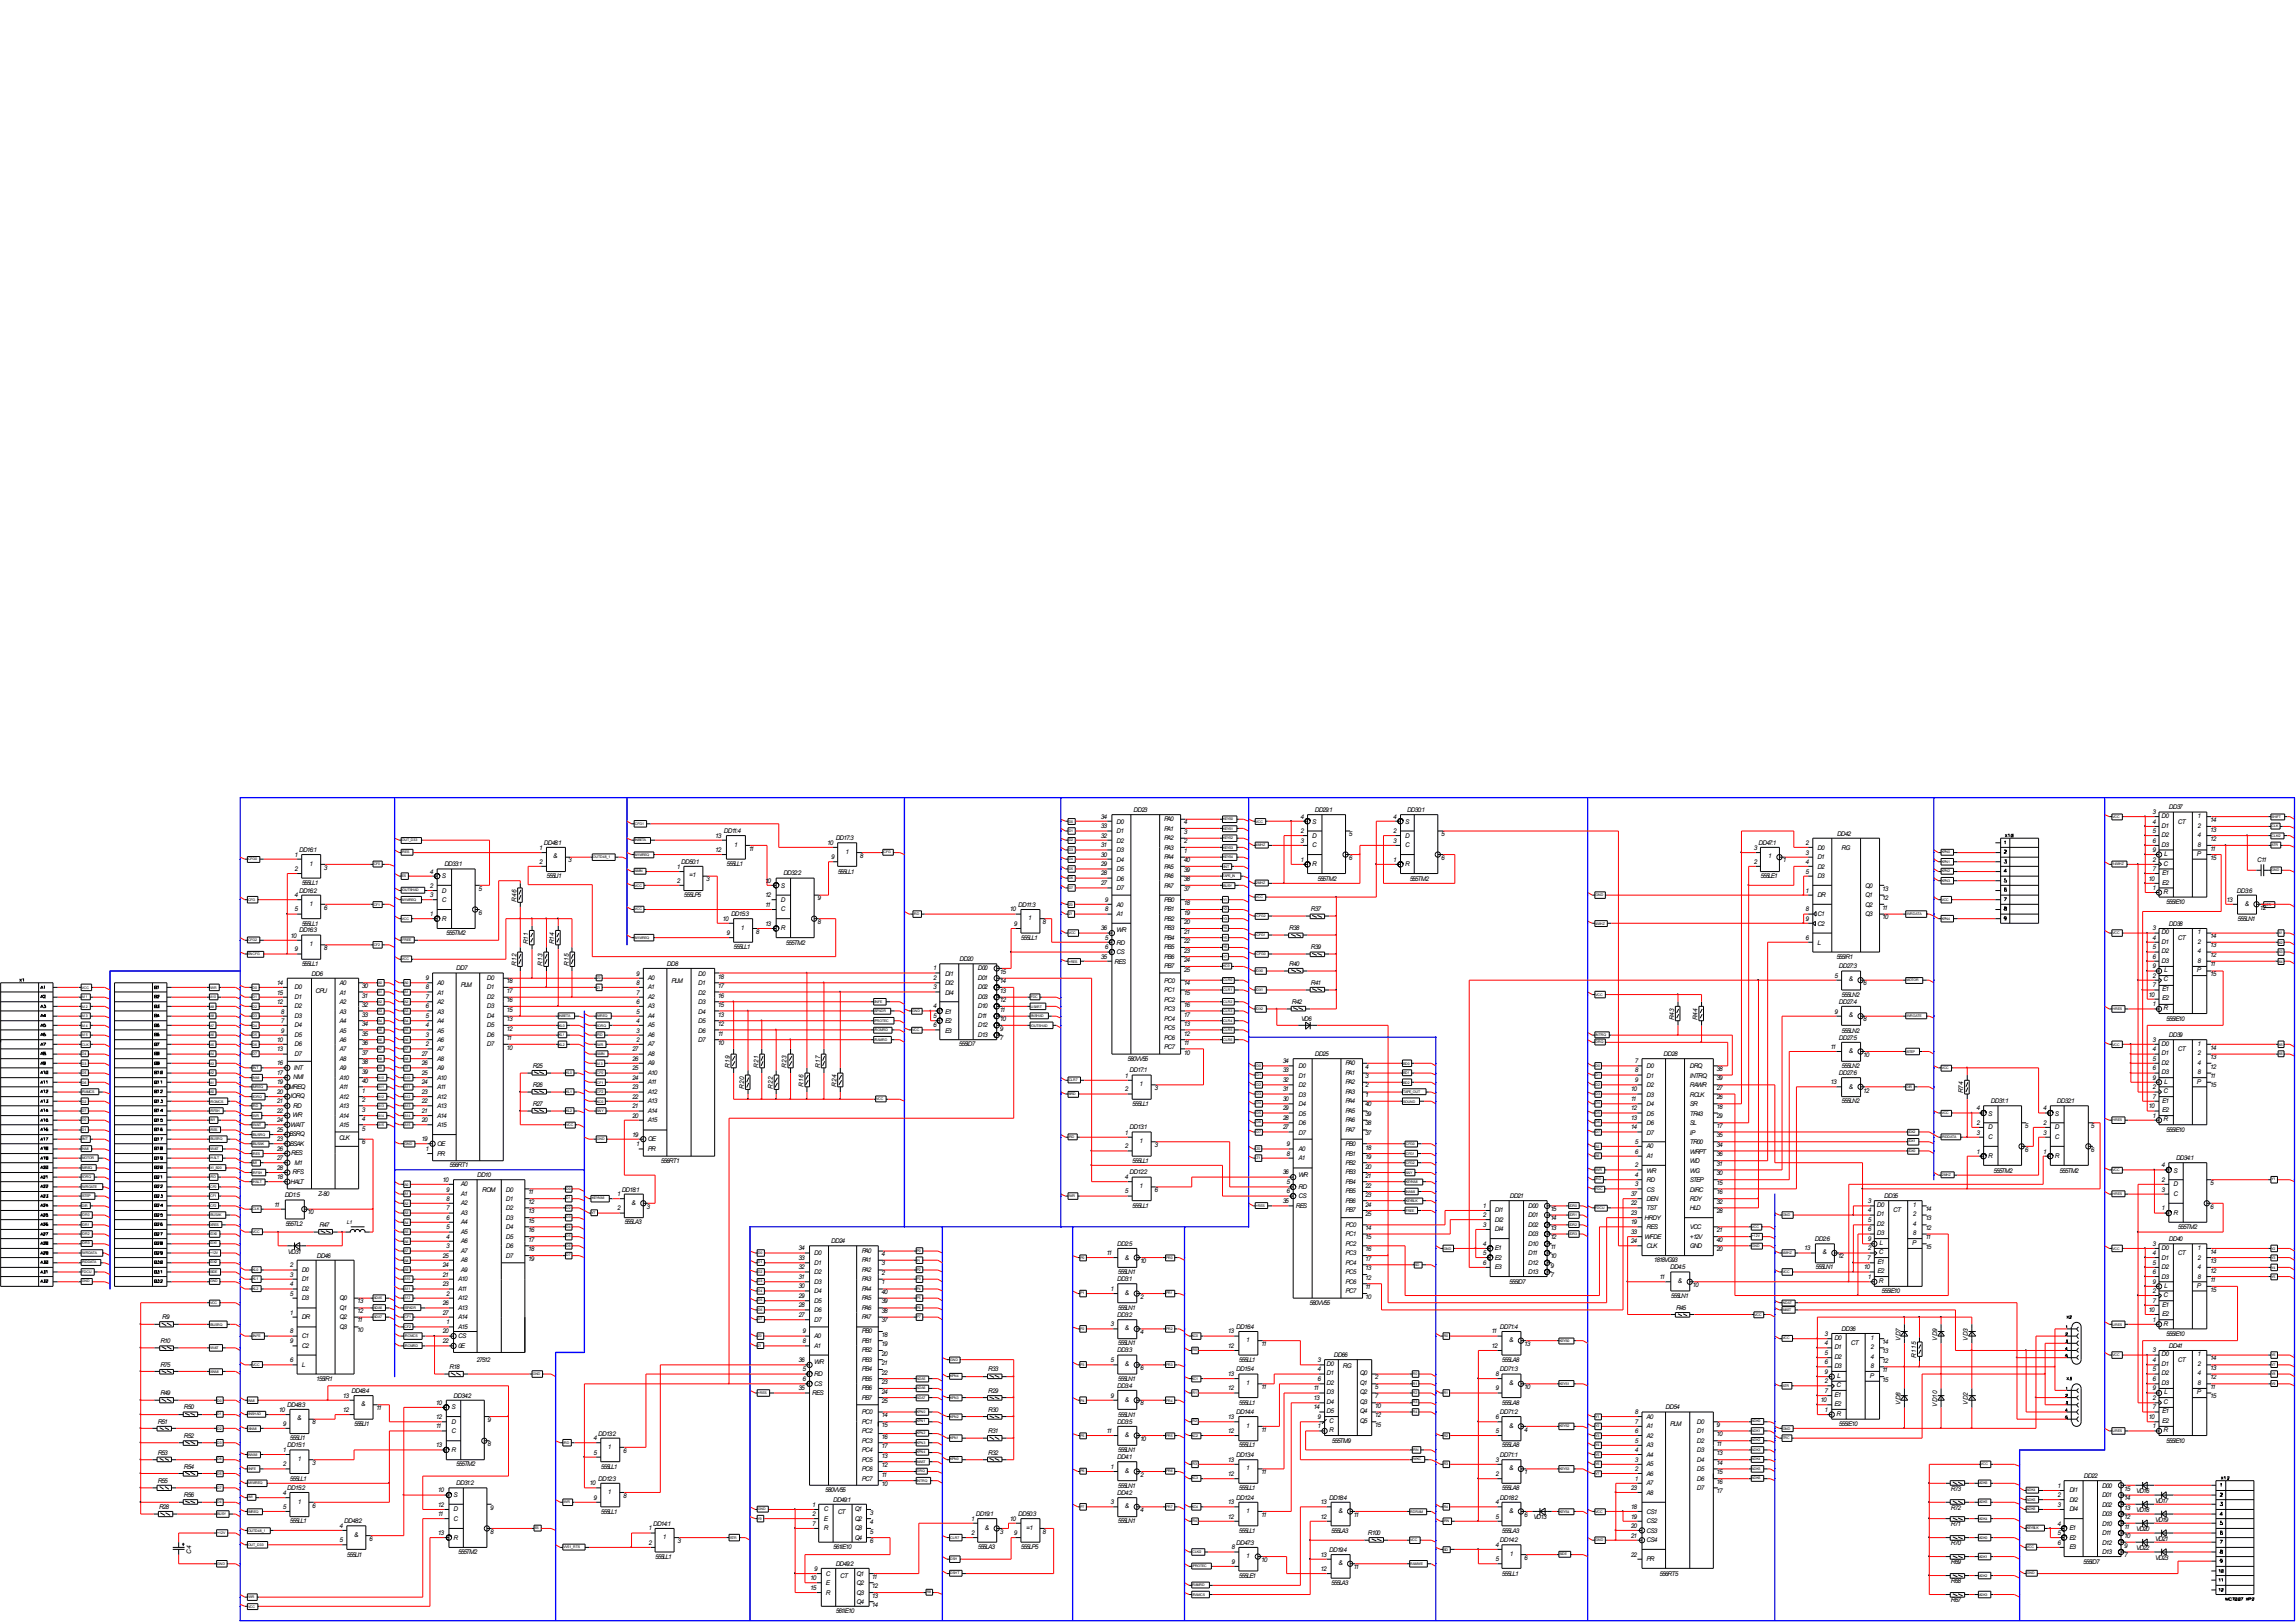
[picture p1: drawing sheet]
<svg xmlns="http://www.w3.org/2000/svg" width="297mm" height="210mm" viewBox="0 0 297 210" stroke-linecap="round" stroke-linejoin="round" font-family="sans-serif">
<defs><g id="words">
<g font-size=".8">
<text x="93.6" y="107.8">DD11:4</text>
<text x="142.4" y="105.9">34</text>
<text x="142.4" y="107.2">33</text>
<text x="144.4" y="106.6">D0</text>
<text x="144.4" y="107.8">D1</text>
<text x="146.6" y="105.1">DD23</text>
<text x="150.6" y="107.5">PA1</text>
<text x="150.6" y="106.3">PA0</text>
<text x="153.2" y="107.9">3</text>
<text x="153.2" y="106.7">4</text>
<text x="168.2" y="105.9">4</text>
<text x="168.2" y="107.8">2</text>
<text x="169.8" y="106.6">S</text>
<text x="170.1" y="105.1">DD29:1</text>
<text x="180.3" y="105.9">4</text>
<text x="180.3" y="107.8">2</text>
<text x="181.8" y="106.6">S</text>
<text x="182" y="105.1">DD30:1</text>
<text x="278.5" y="105.3">3</text>
<text x="278.5" y="106.6">4</text>
<text x="278.5" y="107.8">5</text>
<text x="279.7" y="107.1">D1</text>
<text x="279.7" y="105.8">D0</text>
<text x="280.6" y="104.7">DD37</text>
<text x="281.8" y="106.6">CT</text>
<text x="284.3" y="107.1">2</text>
<text x="284.3" y="105.8">1</text>
<text x="285.9" y="107.6">13</text>
<text x="285.9" y="106.4">14</text>
<text x="38.1" y="112.7">2</text>
<text x="38.1" y="110.8">1</text>
<text x="38.7" y="110.3">DD16:1</text>
<text x="40" y="112">1</text>
<text x="41.9" y="112.5">3</text>
<text x="55.6" y="113">4</text>
<text x="57.1" y="113.6">S</text>
<text x="57.5" y="112.1">DD33:1</text>
<text x="69.8" y="111.8">2</text>
<text x="69.8" y="110">1</text>
<text x="70.4" y="109.3">DD48:1</text>
<text x="70.7" y="113.6">555LI1</text>
<text x="71.5" y="111.1">&amp;</text>
<text x="73.5" y="111.6">3</text>
<text x="87.5" y="112.5">1</text>
<text x="88.1" y="111.8">DD50:1</text>
<text x="89.2" y="113.6">=1</text>
<text x="92.5" y="110.3">12</text>
<text x="92.5" y="108.4">13</text>
<text x="94" y="112.1">555LL1</text>
<text x="95" y="109.6">1</text>
<text x="96.9" y="110.1">11</text>
<text x="101.3" y="113.3">DD32:2</text>
<text x="107" y="109.3">10</text>
<text x="107.5" y="111.2">9</text>
<text x="108.1" y="108.7">DD17:3</text>
<text x="108.4" y="113">555LL1</text>
<text x="109.4" y="110.5">1</text>
<text x="111.3" y="111">8</text>
<text x="142.4" y="112.1">29</text>
<text x="142.4" y="108.4">32</text>
<text x="142.4" y="113.3">28</text>
<text x="142.4" y="109.7">31</text>
<text x="142.4" y="110.8">30</text>
<text x="144.4" y="114">D6</text>
<text x="144.4" y="110.3">D3</text>
<text x="144.4" y="111.5">D4</text>
<text x="144.4" y="112.7">D5</text>
<text x="144.4" y="109.1">D2</text>
<text x="150.6" y="112.5">PA5</text>
<text x="150.6" y="108.7">PA2</text>
<text x="150.6" y="111.2">PA4</text>
<text x="150.6" y="113.6">PA6</text>
<text x="150.6" y="110">PA3</text>
<text x="153.2" y="111.6">40</text>
<text x="153.2" y="112.8">39</text>
<text x="153.2" y="109.1">2</text>
<text x="153.2" y="110.3">1</text>
<text x="168.2" y="109.1">3</text>
<text x="168.2" y="111.5">1</text>
<text x="169.8" y="108.4">D</text>
<text x="169.8" y="109.7">C</text>
<text x="169.8" y="112.1">R</text>
<text x="170.4" y="114">555TM2</text>
<text x="174.5" y="111.3">6</text>
<text x="174.5" y="108.2">5</text>
<text x="180.3" y="109.1">3</text>
<text x="180.3" y="111.5">1</text>
<text x="181.8" y="108.4">D</text>
<text x="181.8" y="109.7">C</text>
<text x="181.8" y="112.1">R</text>
<text x="182.4" y="114">555TM2</text>
<text x="186.4" y="111.3">6</text>
<text x="186.4" y="108.2">5</text>
<text x="226.9" y="111.8">2</text>
<text x="226.9" y="110">3</text>
<text x="227.5" y="109.3">DD47:1</text>
<text x="227.8" y="113.6">555LE1</text>
<text x="228.8" y="111.1">1</text>
<text x="230.6" y="111.6">1</text>
<text x="233.6" y="113">5</text>
<text x="233.6" y="109.3">2</text>
<text x="233.6" y="110.6">3</text>
<text x="233.6" y="111.8">4</text>
<text x="235.1" y="111.2">D1</text>
<text x="235.1" y="112.5">D2</text>
<text x="235.1" y="113.6">D3</text>
<text x="235.1" y="110">D0</text>
<text x="237.7" y="108.1">DD42</text>
<text x="238.3" y="110">RG</text>
<text x="278" y="114">10</text>
<text x="278.5" y="112.7">7</text>
<text x="278.5" y="109.1">6</text>
<text x="278.5" y="110.3">9</text>
<text x="278.5" y="111.5">2</text>
<text x="279.7" y="109.6">D3</text>
<text x="279.7" y="108.3">D2</text>
<text x="279.7" y="113.2">E1</text>
<text x="279.9" y="112">C</text>
<text x="280" y="110.8">L</text>
<text x="284.2" y="110.8">P</text>
<text x="284.3" y="109.6">8</text>
<text x="284.3" y="108.3">4</text>
<text x="285.9" y="111.3">15</text>
<text x="285.9" y="108.8">12</text>
<text x="285.9" y="110.1">11</text>
<text x="292" y="111.5">C11</text>
<text x="38.1" y="118">5</text>
<text x="38.1" y="116.1">4</text>
<text x="38.7" y="115.5">DD16:2</text>
<text x="39" y="119.8">555LL1</text>
<text x="39" y="114.6">555LL1</text>
<text x="40" y="117.2">1</text>
<text x="41.9" y="117.7">6</text>
<text x="55.6" y="116.1">3</text>
<text x="55.6" y="118.5">1</text>
<text x="55.6" y="114.9">2</text>
<text x="57.1" y="115.5">D</text>
<text x="57.1" y="116.7">C</text>
<text x="57.1" y="119.1">R</text>
<text x="61.9" y="118.4">6</text>
<text x="61.9" y="115.2">5</text>
<text x="66.8" y="116.7" transform="rotate(-90 66.8 116.7)">R46</text>
<text x="87.5" y="114.2">2</text>
<text x="88.5" y="116.1">555LP5</text>
<text x="91.4" y="114.1">3</text>
<text x="93.5" y="119.1">10</text>
<text x="94.6" y="118.5">DD15:3</text>
<text x="99" y="117.4">11</text>
<text x="99" y="119.8">13</text>
<text x="99" y="114.2">10</text>
<text x="99" y="116.1">12</text>
<text x="101" y="116.7">D</text>
<text x="101" y="118">C</text>
<text x="101" y="114.9">S</text>
<text x="105.7" y="119.6">8</text>
<text x="105.7" y="116.5">9</text>
<text x="130.6" y="118">10</text>
<text x="131.1" y="119.8">9</text>
<text x="131.7" y="117.4">DD11:3</text>
<text x="133" y="119.1">1</text>
<text x="134.9" y="119.6">8</text>
<text x="142.4" y="114.6">27</text>
<text x="142.9" y="118">8</text>
<text x="142.9" y="116.7">9</text>
<text x="144.4" y="118.5">A1</text>
<text x="144.4" y="115.2">D7</text>
<text x="144.4" y="117.4">A0</text>
<text x="150.6" y="118">PB1</text>
<text x="150.6" y="119.1">PB2</text>
<text x="150.6" y="116.7">PB0</text>
<text x="150.6" y="114.9">PA7</text>
<text x="153.2" y="119.6">20</text>
<text x="153.2" y="117.1">18</text>
<text x="153.2" y="115.2">37</text>
<text x="153.2" y="114.1">38</text>
<text x="153.2" y="118.4">19</text>
<text x="169.6" y="118">R37</text>
<text x="233.6" y="118">8</text>
<text x="233.6" y="119.1">9</text>
<text x="233.6" y="115.5">1</text>
<text x="235.1" y="118.5">C1</text>
<text x="235.1" y="119.8">C2</text>
<text x="235.1" y="116.1">DR</text>
<text x="241.3" y="118.5">Q3</text>
<text x="241.3" y="114.9">Q0</text>
<text x="241.3" y="116.1">Q1</text>
<text x="241.3" y="117.4">Q2</text>
<text x="243.5" y="119">10</text>
<text x="243.5" y="115.2">13</text>
<text x="243.5" y="117.7">11</text>
<text x="243.5" y="116.5">12</text>
<text x="278.5" y="115.2">1</text>
<text x="279.7" y="114.5">E2</text>
<text x="279.9" y="115.7">R</text>
<text x="280.2" y="117">555IE10</text>
<text x="280.6" y="119.8">DD38</text>
<text x="288" y="116.7">13</text>
<text x="289.4" y="115.5">DD3:6</text>
<text x="289.5" y="119.1">555LN1</text>
<text x="290.4" y="117.2">&amp;</text>
<text x="292.4" y="117.7">12</text>
<text x="37.6" y="121.3">10</text>
<text x="38.1" y="123.1">9</text>
<text x="38.7" y="120.7">DD16:3</text>
<text x="39" y="125">555LL1</text>
<text x="40" y="122.4">1</text>
<text x="41.9" y="123">8</text>
<text x="57.7" y="121">555TM2</text>
<text x="59" y="125.6">DD7</text>
<text x="66.8" y="125" transform="rotate(-90 66.8 125)">R12</text>
<text x="68.3" y="122.2" transform="rotate(-90 68.3 122.2)">R11</text>
<text x="70.2" y="125" transform="rotate(-90 70.2 125)">R13</text>
<text x="71.7" y="122.2" transform="rotate(-90 71.7 122.2)">R14</text>
<text x="73.6" y="125" transform="rotate(-90 73.6 125)">R15</text>
<text x="86.3" y="125">DD8</text>
<text x="94" y="121">9</text>
<text x="94.9" y="122.9">555LL1</text>
<text x="95.8" y="120.3">1</text>
<text x="97.8" y="120.8">8</text>
<text x="101" y="120.4">R</text>
<text x="101.7" y="122.3">555TM2</text>
<text x="120.7" y="125.6">1</text>
<text x="124.1" y="124.4">DD20</text>
<text x="126.5" y="125.6">D00</text>
<text x="129.4" y="126">15</text>
<text x="132.1" y="121.6">555LL1</text>
<text x="142.4" y="124.1">35</text>
<text x="142.4" y="120.4">36</text>
<text x="142.9" y="121.6">5</text>
<text x="142.9" y="122.9">6</text>
<text x="144.2" y="124.7">RES</text>
<text x="144.4" y="123.5">CS</text>
<text x="144.4" y="122.3">RD</text>
<text x="144.4" y="120.7">WR</text>
<text x="150.6" y="125.3">PB7</text>
<text x="150.6" y="121.6">PB4</text>
<text x="150.6" y="124.1">PB6</text>
<text x="150.6" y="120.4">PB3</text>
<text x="150.6" y="122.9">PB5</text>
<text x="153.2" y="124.5">24</text>
<text x="153.2" y="120.8">21</text>
<text x="153.2" y="123.3">23</text>
<text x="153.2" y="122">22</text>
<text x="153.2" y="125.7">25</text>
<text x="166.8" y="120.4">R38</text>
<text x="166.8" y="125">R40</text>
<text x="169.6" y="122.9">R39</text>
<text x="233.6" y="121.6">6</text>
<text x="235.1" y="122.3">L</text>
<text x="237.6" y="124.1">555IR1</text>
<text x="237.9" y="125.3">DD27:3</text>
<text x="278.5" y="124.1">6</text>
<text x="278.5" y="120.4">3</text>
<text x="278.5" y="125.3">9</text>
<text x="278.5" y="121.6">4</text>
<text x="278.5" y="122.9">5</text>
<text x="279.7" y="124.6">D3</text>
<text x="279.7" y="122.1">D1</text>
<text x="279.7" y="120.9">D0</text>
<text x="279.7" y="123.4">D2</text>
<text x="280" y="125.8">L</text>
<text x="281.8" y="121.6">CT</text>
<text x="284.2" y="125.8">P</text>
<text x="284.3" y="124.6">8</text>
<text x="284.3" y="122.1">2</text>
<text x="284.3" y="120.9">1</text>
<text x="284.3" y="123.4">4</text>
<text x="285.9" y="122.6">13</text>
<text x="285.9" y="123.9">12</text>
<text x="285.9" y="125.1">11</text>
<text x="285.9" y="121.4">14</text>
<text x="35.8" y="127.4">14</text>
<text x="35.8" y="128.7">15</text>
<text x="35.8" y="129.9">12</text>
<text x="36.3" y="131.2">8</text>
<text x="38.1" y="129.3">D1</text>
<text x="38.1" y="130.5">D2</text>
<text x="38.1" y="131.8">D3</text>
<text x="38.1" y="128">D0</text>
<text x="40.3" y="126.3">DD6</text>
<text x="40.8" y="128.5">CPU</text>
<text x="43.9" y="131.2">A3</text>
<text x="43.9" y="127.4">A0</text>
<text x="43.9" y="128.7">A1</text>
<text x="43.9" y="129.9">A2</text>
<text x="46.8" y="131.6">33</text>
<text x="46.8" y="127.9">30</text>
<text x="46.8" y="129.1">31</text>
<text x="46.8" y="130.3">32</text>
<text x="55" y="129.3">7</text>
<text x="55" y="130.5">6</text>
<text x="55" y="131.8">5</text>
<text x="55" y="126.8">9</text>
<text x="55" y="128">8</text>
<text x="56.6" y="131.2">A3</text>
<text x="56.6" y="127.4">A0</text>
<text x="56.6" y="129.9">A2</text>
<text x="56.6" y="128.7">A1</text>
<text x="59.6" y="127.8">PLM</text>
<text x="63" y="129.3">D2</text>
<text x="63" y="131.8">D4</text>
<text x="63" y="130.5">D3</text>
<text x="63" y="126.8">D0</text>
<text x="63" y="128">D1</text>
<text x="65.5" y="129.7">16</text>
<text x="65.5" y="130.9">15</text>
<text x="65.5" y="128.5">17</text>
<text x="65.5" y="127.3">18</text>
<text x="82.3" y="128.7">7</text>
<text x="82.3" y="129.9">6</text>
<text x="82.3" y="131.2">5</text>
<text x="82.3" y="126.3">9</text>
<text x="82.3" y="127.4">8</text>
<text x="83.8" y="130.5">A3</text>
<text x="83.8" y="126.8">A0</text>
<text x="83.8" y="129.3">A2</text>
<text x="83.8" y="131.8">A4</text>
<text x="83.8" y="128">A1</text>
<text x="86.9" y="127.2">PLM</text>
<text x="90.3" y="128.7">D2</text>
<text x="90.3" y="131.2">D4</text>
<text x="90.3" y="129.9">D3</text>
<text x="90.3" y="126.3">D0</text>
<text x="90.3" y="127.4">D1</text>
<text x="92.9" y="129.1">16</text>
<text x="92.9" y="131.6">13</text>
<text x="92.9" y="130.3">15</text>
<text x="92.9" y="127.9">17</text>
<text x="92.9" y="126.7">18</text>
<text x="120.7" y="131.8">5</text>
<text x="120.7" y="128">3</text>
<text x="120.7" y="130.5">4</text>
<text x="120.7" y="126.8">2</text>
<text x="122.3" y="126.3">DI1</text>
<text x="122.3" y="128.7">DI4</text>
<text x="122.3" y="127.4">DI2</text>
<text x="122.3" y="131.2">E1</text>
<text x="126.5" y="131.8">D11</text>
<text x="126.5" y="128">D02</text>
<text x="126.5" y="130.5">D10</text>
<text x="126.5" y="129.3">D03</text>
<text x="126.5" y="126.8">D01</text>
<text x="129.4" y="128.5">13</text>
<text x="129.4" y="130.9">11</text>
<text x="129.4" y="129.7">12</text>
<text x="129.4" y="127.3">14</text>
<text x="150.6" y="130.8">PC3</text>
<text x="150.6" y="127.2">PC0</text>
<text x="150.6" y="129.6">PC2</text>
<text x="150.6" y="128.4">PC1</text>
<text x="153.2" y="131.6">17</text>
<text x="153.2" y="128.8">15</text>
<text x="153.2" y="127.5">14</text>
<text x="153.2" y="130.3">16</text>
<text x="167.1" y="129.9">R42</text>
<text x="169.6" y="127.4">R41</text>
<text x="237.3" y="126.5">5</text>
<text x="237.3" y="131.2">9</text>
<text x="237.9" y="129.9">DD27:4</text>
<text x="238.3" y="129">555LN2</text>
<text x="239.2" y="127">&amp;</text>
<text x="239.2" y="131.7">&amp;</text>
<text x="241" y="127.5">6</text>
<text x="278" y="129">10</text>
<text x="278.5" y="127.8">7</text>
<text x="278.5" y="126.5">2</text>
<text x="278.5" y="130.2">1</text>
<text x="279.7" y="129.5">E2</text>
<text x="279.7" y="128.3">E1</text>
<text x="279.9" y="130.7">R</text>
<text x="279.9" y="127">C</text>
<text x="285.9" y="126.3">15</text>
<text x="35.8" y="134.8">10</text>
<text x="35.8" y="137.9">16</text>
<text x="35.8" y="136.1">13</text>
<text x="36.3" y="132.3">7</text>
<text x="36.3" y="133.6">9</text>
<text x="38.1" y="136.7">D7</text>
<text x="38.1" y="132.9">D4</text>
<text x="38.1" y="134.2">D5</text>
<text x="38.1" y="135.4">D6</text>
<text x="43.9" y="134.8">A6</text>
<text x="43.9" y="136.1">A7</text>
<text x="43.9" y="132.3">A4</text>
<text x="43.9" y="133.6">A5</text>
<text x="43.9" y="137.3">A8</text>
<text x="46.8" y="135.2">36</text>
<text x="46.8" y="132.8">34</text>
<text x="46.8" y="134">35</text>
<text x="46.8" y="136.5">37</text>
<text x="46.8" y="137.7">38</text>
<text x="54.5" y="136.7">27</text>
<text x="54.5" y="137.9">26</text>
<text x="55" y="132.9">4</text>
<text x="55" y="134.2">3</text>
<text x="55" y="135.4">2</text>
<text x="56.6" y="134.8">A6</text>
<text x="56.6" y="137.3">A8</text>
<text x="56.6" y="136.1">A7</text>
<text x="56.6" y="133.6">A5</text>
<text x="56.6" y="132.3">A4</text>
<text x="63" y="132.9">D5</text>
<text x="63" y="134.2">D6</text>
<text x="63" y="135.4">D7</text>
<text x="65.5" y="133.4">12</text>
<text x="65.5" y="132.2">13</text>
<text x="65.5" y="135.8">10</text>
<text x="65.5" y="134.6">11</text>
<text x="81.8" y="136.1">27</text>
<text x="81.8" y="137.3">26</text>
<text x="82.3" y="132.3">4</text>
<text x="82.3" y="133.6">3</text>
<text x="82.3" y="134.8">2</text>
<text x="83.8" y="137.9">A9</text>
<text x="83.8" y="134.2">A6</text>
<text x="83.8" y="136.7">A8</text>
<text x="83.8" y="135.4">A7</text>
<text x="83.8" y="132.9">A5</text>
<text x="90.3" y="132.3">D5</text>
<text x="90.3" y="133.6">D6</text>
<text x="90.3" y="134.8">D7</text>
<text x="92.9" y="132.8">12</text>
<text x="92.9" y="135.2">10</text>
<text x="92.9" y="134">11</text>
<text x="120.7" y="132.9">6</text>
<text x="122.3" y="133.6">E3</text>
<text x="122.3" y="132.3">E2</text>
<text x="124" y="135.4">555ID7</text>
<text x="126.5" y="132.9">D12</text>
<text x="126.5" y="134.2">D13</text>
<text x="129.4" y="132.2">10</text>
<text x="129.4" y="134.6">7</text>
<text x="129.4" y="133.4">9</text>
<text x="145.9" y="137.3">580VV55</text>
<text x="150.6" y="134.5">PC6</text>
<text x="150.6" y="133.3">PC5</text>
<text x="150.6" y="135.7">PC7</text>
<text x="150.6" y="132.1">PC4</text>
<text x="153.2" y="136.5">10</text>
<text x="153.2" y="132.8">13</text>
<text x="153.2" y="135.2">11</text>
<text x="153.2" y="134">12</text>
<text x="165.9" y="137.6">34</text>
<text x="168.3" y="132.1">VD6</text>
<text x="170.1" y="136.7">DD25</text>
<text x="174.1" y="137.9">PA0</text>
<text x="211.5" y="137.6">7</text>
<text x="215.2" y="136.7">DD28</text>
<text x="216.6" y="132" transform="rotate(-90 216.6 132)">R43</text>
<text x="219.6" y="132" transform="rotate(-90 219.6 132)">R44</text>
<text x="236.8" y="135.7">11</text>
<text x="237.9" y="134.5">DD27:5</text>
<text x="238.3" y="133.6">555LN2</text>
<text x="239.2" y="136.2">&amp;</text>
<text x="241" y="132.2">8</text>
<text x="241" y="136.8">10</text>
<text x="278.5" y="134.8">3</text>
<text x="278.5" y="136.1">4</text>
<text x="278.5" y="137.3">5</text>
<text x="279.7" y="136.6">D1</text>
<text x="279.7" y="135.3">D0</text>
<text x="279.7" y="137.8">D2</text>
<text x="280.2" y="132.1">555IE10</text>
<text x="280.6" y="134.2">DD39</text>
<text x="281.8" y="136.1">CT</text>
<text x="284.3" y="136.6">2</text>
<text x="284.3" y="135.3">1</text>
<text x="284.3" y="137.8">4</text>
<text x="285.9" y="137.1">13</text>
<text x="285.9" y="135.8">14</text>
<text x="35.8" y="140.3">19</text>
<text x="35.8" y="141.6">20</text>
<text x="35.8" y="142.8">21</text>
<text x="35.8" y="139.1">17</text>
<text x="37.3" y="140.9">MREQ</text>
<text x="37.6" y="142.1">IORQ</text>
<text x="37.9" y="143.4">RD</text>
<text x="37.9" y="139.6">NMI</text>
<text x="38" y="138.4">INT</text>
<text x="43.9" y="142.2">A12</text>
<text x="43.9" y="138.5">A9</text>
<text x="43.9" y="143.4">A13</text>
<text x="43.9" y="139.7">A10</text>
<text x="43.9" y="141">A11</text>
<text x="46.8" y="142.6">2</text>
<text x="46.8" y="139">39</text>
<text x="46.8" y="140.1">40</text>
<text x="46.8" y="141.4">1</text>
<text x="46.8" y="143.9">3</text>
<text x="54.5" y="140.3">24</text>
<text x="54.5" y="139.1">25</text>
<text x="54.5" y="141.6">23</text>
<text x="54.5" y="142.8">22</text>
<text x="56.6" y="142.2">A12</text>
<text x="56.6" y="138.5">A9</text>
<text x="56.6" y="143.4">A13</text>
<text x="56.6" y="141">A11</text>
<text x="56.6" y="139.7">A10</text>
<text x="68.9" y="143.1">R27</text>
<text x="68.9" y="138.2">R25</text>
<text x="68.9" y="140.6">R26</text>
<text x="81.8" y="143.4">21</text>
<text x="81.8" y="139.7">24</text>
<text x="81.8" y="138.5">25</text>
<text x="81.8" y="141">23</text>
<text x="81.8" y="142.2">22</text>
<text x="83.8" y="141.6">A12</text>
<text x="83.8" y="142.8">A13</text>
<text x="83.8" y="140.3">A11</text>
<text x="83.8" y="139.1">A10</text>
<text x="94.4" y="138.2" transform="rotate(-90 94.4 138.2)">R19</text>
<text x="96.3" y="140.9" transform="rotate(-90 96.3 140.9)">R20</text>
<text x="98.1" y="138.2" transform="rotate(-90 98.1 138.2)">R21</text>
<text x="100" y="140.9" transform="rotate(-90 100 140.9)">R22</text>
<text x="101.8" y="138.2" transform="rotate(-90 101.8 138.2)">R23</text>
<text x="104" y="140.6" transform="rotate(-90 104 140.6)">R16</text>
<text x="106.1" y="138.2" transform="rotate(-90 106.1 138.2)">R17</text>
<text x="108.2" y="140.6" transform="rotate(-90 108.2 140.6)">R24</text>
<text x="145.5" y="141.2">2</text>
<text x="145.5" y="139.5">1</text>
<text x="146.1" y="138.8">DD17:1</text>
<text x="146.5" y="143.1">555LL1</text>
<text x="147.4" y="140.6">1</text>
<text x="149.4" y="141.1">3</text>
<text x="165.9" y="143.7">29</text>
<text x="165.9" y="140.1">32</text>
<text x="165.9" y="141.2">31</text>
<text x="165.9" y="138.8">33</text>
<text x="165.9" y="142.5">30</text>
<text x="168" y="141.9">D3</text>
<text x="168" y="138.2">D0</text>
<text x="168" y="143.1">D4</text>
<text x="168" y="139.5">D1</text>
<text x="168" y="140.6">D2</text>
<text x="174.1" y="140.3">PA2</text>
<text x="174.1" y="142.8">PA4</text>
<text x="174.1" y="139.1">PA1</text>
<text x="174.1" y="141.6">PA3</text>
<text x="176.6" y="143.2">40</text>
<text x="176.6" y="139.5">3</text>
<text x="176.6" y="140.7">2</text>
<text x="176.6" y="138.3">4</text>
<text x="176.6" y="142">1</text>
<text x="211" y="141.2">10</text>
<text x="211" y="142.5">11</text>
<text x="211" y="143.7">12</text>
<text x="211.5" y="138.8">8</text>
<text x="211.5" y="140.1">9</text>
<text x="213" y="143.1">D4</text>
<text x="213" y="139.5">D1</text>
<text x="213" y="141.9">D3</text>
<text x="213" y="140.6">D2</text>
<text x="213" y="138.2">D0</text>
<text x="218.6" y="143.1">SR</text>
<text x="218.6" y="139.5">INTRQ</text>
<text x="218.6" y="141.9">RCLK</text>
<text x="218.6" y="140.6">RAWR</text>
<text x="218.6" y="138.2">DRQ</text>
<text x="222.1" y="143.5">18</text>
<text x="222.1" y="139.8">39</text>
<text x="222.1" y="142.3">26</text>
<text x="222.1" y="141.1">27</text>
<text x="222.1" y="138.6">38</text>
<text x="236.8" y="140.3">13</text>
<text x="237.9" y="139.1">DD27:6</text>
<text x="238.3" y="138.2">555LN2</text>
<text x="238.3" y="142.8">555LN2</text>
<text x="239.2" y="140.9">&amp;</text>
<text x="241" y="141.4">12</text>
<text x="254" y="141.5" transform="rotate(-90 254 141.5)">R74</text>
<text x="255.7" y="143.7">4</text>
<text x="257.6" y="142.8">DD31:1</text>
<text x="264.3" y="143.7">4</text>
<text x="266.1" y="142.8">DD32:1</text>
<text x="278" y="143.4">10</text>
<text x="278.5" y="142.2">7</text>
<text x="278.5" y="138.5">6</text>
<text x="278.5" y="139.7">9</text>
<text x="278.5" y="141">2</text>
<text x="279.7" y="139">D3</text>
<text x="279.7" y="143.9">E2</text>
<text x="279.7" y="142.7">E1</text>
<text x="279.9" y="141.5">C</text>
<text x="280" y="140.2">L</text>
<text x="284.2" y="140.2">P</text>
<text x="284.3" y="139">8</text>
<text x="285.9" y="140.7">15</text>
<text x="285.9" y="138.3">12</text>
<text x="285.9" y="139.5">11</text>
<text x="35.8" y="147.7">23</text>
<text x="35.8" y="144">22</text>
<text x="35.8" y="148.9">26</text>
<text x="35.8" y="145.2">24</text>
<text x="35.8" y="146.5">25</text>
<text x="37.4" y="147">BSRQ</text>
<text x="37.5" y="148.3">BSAK</text>
<text x="37.6" y="145.8">WAIT</text>
<text x="37.7" y="149.5">RES</text>
<text x="37.8" y="144.5">WR</text>
<text x="43.9" y="147.6">CLK</text>
<text x="43.9" y="145.9">A15</text>
<text x="43.9" y="144.6">A14</text>
<text x="46.8" y="148.1">6</text>
<text x="46.8" y="146.3">5</text>
<text x="46.8" y="145">4</text>
<text x="54.5" y="147.7">19</text>
<text x="54.5" y="144">21</text>
<text x="54.5" y="145.2">20</text>
<text x="55" y="148.9">1</text>
<text x="56.6" y="149.5">PR</text>
<text x="56.6" y="145.9">A15</text>
<text x="56.6" y="144.6">A14</text>
<text x="56.6" y="148.4">OE</text>
<text x="81.8" y="147.1">19</text>
<text x="81.8" y="144.6">20</text>
<text x="82.3" y="148.4">1</text>
<text x="83.8" y="148.9">PR</text>
<text x="83.8" y="145.2">A15</text>
<text x="83.8" y="144">A14</text>
<text x="83.8" y="147.7">OE</text>
<text x="145.5" y="148.6">2</text>
<text x="145.5" y="146.8">1</text>
<text x="146.1" y="146.1">DD13:1</text>
<text x="147.4" y="147.9">1</text>
<text x="149.4" y="148.4">3</text>
<text x="165.9" y="145">28</text>
<text x="165.9" y="146.1">27</text>
<text x="166.5" y="149.5">8</text>
<text x="166.5" y="148.4">9</text>
<text x="168" y="145.6">D6</text>
<text x="168" y="146.8">D7</text>
<text x="168" y="144.4">D5</text>
<text x="168" y="148.9">A0</text>
<text x="174.1" y="149.5">PB1</text>
<text x="174.1" y="144">PA5</text>
<text x="174.1" y="148.4">PB0</text>
<text x="174.1" y="146.5">PA7</text>
<text x="174.1" y="145.2">PA6</text>
<text x="176.6" y="148.8">18</text>
<text x="176.6" y="146.9">37</text>
<text x="176.6" y="145.6">38</text>
<text x="176.6" y="144.5">39</text>
<text x="176.6" y="150">19</text>
<text x="211" y="145">13</text>
<text x="211" y="146.1">14</text>
<text x="211.5" y="148">5</text>
<text x="211.5" y="149.3">6</text>
<text x="213" y="148.6">A0</text>
<text x="213" y="146.8">D7</text>
<text x="213" y="149.9">A1</text>
<text x="213" y="145.6">D6</text>
<text x="213" y="144.4">D5</text>
<text x="218.6" y="146.8">IP</text>
<text x="218.6" y="149.3">WRPT</text>
<text x="218.6" y="148">TR00</text>
<text x="218.6" y="145.6">SL</text>
<text x="218.6" y="144.4">TR43</text>
<text x="222.1" y="147.2">35</text>
<text x="222.1" y="149.6">36</text>
<text x="222.1" y="148.4">34</text>
<text x="222.1" y="146">17</text>
<text x="222.1" y="144.7">29</text>
<text x="255.7" y="146.8">3</text>
<text x="255.7" y="149.3">1</text>
<text x="255.7" y="145.6">2</text>
<text x="257.2" y="146.1">D</text>
<text x="257.2" y="147.4">C</text>
<text x="257.2" y="149.9">R</text>
<text x="257.2" y="144.4">S</text>
<text x="262" y="149">6</text>
<text x="262" y="146">5</text>
<text x="264.3" y="146.8">3</text>
<text x="264.3" y="149.3">1</text>
<text x="264.3" y="145.6">2</text>
<text x="265.9" y="146.1">D</text>
<text x="265.9" y="147.4">C</text>
<text x="265.9" y="149.9">R</text>
<text x="265.9" y="144.4">S</text>
<text x="270.5" y="149">6</text>
<text x="270.5" y="146">5</text>
<text x="278.5" y="144.6">1</text>
<text x="279.9" y="145.1">R</text>
<text x="280.2" y="146.5">555IE10</text>
<text x="35.8" y="151.4">28</text>
<text x="35.8" y="152.6">18</text>
<text x="35.8" y="150.1">27</text>
<text x="36.8" y="155">DD1:5</text>
<text x="37.6" y="153.2">HALT</text>
<text x="37.8" y="151.9">RFS</text>
<text x="38.1" y="150.7">M1</text>
<text x="41.1" y="154.8">Z-80</text>
<text x="57.2" y="152.9">10</text>
<text x="57.7" y="155.4">8</text>
<text x="57.7" y="154.2">9</text>
<text x="58.2" y="151.1">556RT1</text>
<text x="59.6" y="153.5">A0</text>
<text x="59.6" y="156">A2</text>
<text x="59.6" y="154.8">A1</text>
<text x="61.7" y="152.3">DD10</text>
<text x="62.4" y="154.2">ROM</text>
<text x="65.4" y="155.4">D1</text>
<text x="65.4" y="154.2">D0</text>
<text x="68.3" y="155.8">12</text>
<text x="68.3" y="154.5">11</text>
<text x="79.8" y="154.8">1</text>
<text x="80.4" y="154.2">DD18:1</text>
<text x="81.7" y="155.9">&amp;</text>
<text x="85.5" y="150.5">556RT1</text>
<text x="145.5" y="154.4">5</text>
<text x="145.5" y="152.6">4</text>
<text x="146.1" y="152">DD12:2</text>
<text x="146.5" y="150.5">555LL1</text>
<text x="147.4" y="153.8">1</text>
<text x="149.4" y="154.3">6</text>
<text x="165.9" y="155.7">35</text>
<text x="165.9" y="152">36</text>
<text x="166.5" y="153.3">5</text>
<text x="166.5" y="154.4">6</text>
<text x="168" y="155">CS</text>
<text x="168" y="153.9">RD</text>
<text x="168" y="152.3">WR</text>
<text x="168" y="150.1">A1</text>
<text x="174.1" y="153.3">PB4</text>
<text x="174.1" y="155.7">PB6</text>
<text x="174.1" y="152">PB3</text>
<text x="174.1" y="150.8">PB2</text>
<text x="174.1" y="154.4">PB5</text>
<text x="176.6" y="152.4">21</text>
<text x="176.6" y="151.2">20</text>
<text x="176.6" y="154.9">23</text>
<text x="176.6" y="153.7">22</text>
<text x="195.3" y="155">DD21</text>
<text x="211" y="156">22</text>
<text x="211" y="154.8">37</text>
<text x="211.5" y="152.3">4</text>
<text x="211.5" y="153.5">3</text>
<text x="211.5" y="151.1">2</text>
<text x="213" y="154.2">CS</text>
<text x="213" y="155.4">DEN</text>
<text x="213" y="151.7">WR</text>
<text x="213" y="152.9">RD</text>
<text x="218.6" y="154.2">DIRC</text>
<text x="218.6" y="150.5">WD</text>
<text x="218.6" y="155.4">RDY</text>
<text x="218.6" y="152.9">STEP</text>
<text x="218.6" y="151.7">WG</text>
<text x="222.1" y="154.5">16</text>
<text x="222.1" y="150.9">31</text>
<text x="222.1" y="155.8">32</text>
<text x="222.1" y="153.3">15</text>
<text x="222.1" y="152.1">30</text>
<text x="241.6" y="155.7">3</text>
<text x="243.8" y="155">DD35</text>
<text x="257.9" y="151.7">555TM2</text>
<text x="266.4" y="151.7">555TM2</text>
<text x="279.7" y="154.2">3</text>
<text x="279.7" y="151.1">4</text>
<text x="279.7" y="152.9">2</text>
<text x="281.2" y="153.5">D</text>
<text x="281.2" y="154.8">C</text>
<text x="281.2" y="151.7">S</text>
<text x="281.5" y="150.1">DD34:1</text>
<text x="285.9" y="153.3">5</text>
<text x="35.5" y="156.1">11</text>
<text x="36.9" y="158.6">555TL2</text>
<text x="39.8" y="157.2">10</text>
<text x="41.3" y="158.8">R47</text>
<text x="57.7" y="159.1">5</text>
<text x="57.7" y="157.8">6</text>
<text x="57.7" y="156.6">7</text>
<text x="57.7" y="160.3">4</text>
<text x="57.7" y="161.6">3</text>
<text x="59.6" y="160.9">A6</text>
<text x="59.6" y="157.2">A3</text>
<text x="59.6" y="159.7">A5</text>
<text x="59.6" y="158.4">A4</text>
<text x="65.4" y="159.1">D4</text>
<text x="65.4" y="157.8">D3</text>
<text x="65.4" y="156.6">D2</text>
<text x="65.4" y="160.3">D5</text>
<text x="65.4" y="161.6">D6</text>
<text x="68.3" y="159.4">16</text>
<text x="68.3" y="158.3">15</text>
<text x="68.3" y="157">13</text>
<text x="68.3" y="161.9">18</text>
<text x="68.3" y="160.7">17</text>
<text x="79.8" y="156.6">2</text>
<text x="80.8" y="158.4">555LA3</text>
<text x="83.7" y="156.4">3</text>
<text x="103.3" y="161.8">34</text>
<text x="107.5" y="160.9">DD24</text>
<text x="144.5" y="161.2">DD2:5</text>
<text x="146.5" y="156.3">555LL1</text>
<text x="167.6" y="156.3">RES</text>
<text x="174.1" y="158.8">PC0</text>
<text x="174.1" y="156.9">PB7</text>
<text x="174.1" y="161.2">PC2</text>
<text x="174.1" y="159.9">PC1</text>
<text x="176.6" y="160.4">15</text>
<text x="176.6" y="159.2">14</text>
<text x="176.6" y="161.9">16</text>
<text x="176.6" y="156.1">24</text>
<text x="176.6" y="157.3">25</text>
<text x="191.9" y="158.8">3</text>
<text x="191.9" y="161.2">4</text>
<text x="191.9" y="156.3">1</text>
<text x="191.9" y="157.5">2</text>
<text x="193.4" y="156.9">DI1</text>
<text x="193.4" y="159.4">DI4</text>
<text x="193.4" y="158.2">DI2</text>
<text x="193.4" y="161.8">E1</text>
<text x="197.7" y="158.8">D02</text>
<text x="197.7" y="161.2">D10</text>
<text x="197.7" y="159.9">D03</text>
<text x="197.7" y="156.3">D00</text>
<text x="197.7" y="157.5">D01</text>
<text x="200.6" y="159.2">13</text>
<text x="200.6" y="161.6">11</text>
<text x="200.6" y="160.4">12</text>
<text x="200.6" y="157.9">14</text>
<text x="200.6" y="156.7">15</text>
<text x="211" y="159.7">33</text>
<text x="211" y="160.9">24</text>
<text x="211" y="157.2">23</text>
<text x="211" y="158.4">19</text>
<text x="212.8" y="157.8">HRDY</text>
<text x="212.8" y="160.3">WFDE</text>
<text x="213" y="161.6">CLK</text>
<text x="213" y="159.1">RES</text>
<text x="213" y="156.6">TST</text>
<text x="218.6" y="161.6">GND</text>
<text x="218.6" y="156.6">HLD</text>
<text x="218.6" y="159.1">VCC</text>
<text x="218.6" y="160.3">+12V</text>
<text x="222.1" y="161.9">20</text>
<text x="222.1" y="157">28</text>
<text x="222.1" y="159.4">21</text>
<text x="222.1" y="160.7">40</text>
<text x="233.4" y="161.8">13</text>
<text x="234.8" y="160.6">DD2:6</text>
<text x="241.6" y="159.4">6</text>
<text x="241.6" y="160.6">9</text>
<text x="241.6" y="161.8">2</text>
<text x="241.6" y="156.9">4</text>
<text x="241.6" y="158.2">5</text>
<text x="242.8" y="159.9">D3</text>
<text x="242.8" y="157.4">D1</text>
<text x="242.8" y="156.2">D0</text>
<text x="242.8" y="158.7">D2</text>
<text x="243.2" y="161.1">L</text>
<text x="244.9" y="156.9">CT</text>
<text x="247.4" y="161.1">P</text>
<text x="247.5" y="159.9">8</text>
<text x="247.5" y="157.4">2</text>
<text x="247.5" y="156.2">1</text>
<text x="247.5" y="158.7">4</text>
<text x="249.1" y="161.6">15</text>
<text x="249.1" y="157.9">13</text>
<text x="249.1" y="159.2">12</text>
<text x="249.1" y="160.4">11</text>
<text x="249.1" y="156.7">14</text>
<text x="278.5" y="161.2">3</text>
<text x="279.7" y="161.7">D0</text>
<text x="279.7" y="156.6">1</text>
<text x="280.6" y="160.6">DD40</text>
<text x="281.2" y="157.2">R</text>
<text x="281.8" y="159.1">555TM2</text>
<text x="284.3" y="161.7">1</text>
<text x="285.9" y="156.4">6</text>
<text x="37.3" y="162.2">VD31</text>
<text x="37.5" y="166.5">4</text>
<text x="37.5" y="167.7">5</text>
<text x="37.5" y="164">2</text>
<text x="37.5" y="165.2">3</text>
<text x="39" y="164.6">D0</text>
<text x="39" y="165.8">D1</text>
<text x="39" y="167.1">D2</text>
<text x="41" y="162.7">DD46</text>
<text x="57.2" y="166.5">23</text>
<text x="57.2" y="162.7">25</text>
<text x="57.2" y="165.2">21</text>
<text x="57.2" y="164">24</text>
<text x="57.7" y="167.7">2</text>
<text x="59.3" y="167.1">A11</text>
<text x="59.3" y="165.8">A10</text>
<text x="59.6" y="164.6">A9</text>
<text x="59.6" y="163.3">A8</text>
<text x="59.6" y="162.2">A7</text>
<text x="65.4" y="162.7">D7</text>
<text x="68.3" y="163.2">19</text>
<text x="103.3" y="168">29</text>
<text x="103.3" y="164.3">32</text>
<text x="103.3" y="165.5">31</text>
<text x="103.3" y="163.1">33</text>
<text x="103.3" y="166.7">30</text>
<text x="105.3" y="166.1">D3</text>
<text x="105.3" y="162.4">D0</text>
<text x="105.3" y="167.3">D4</text>
<text x="105.3" y="163.7">D1</text>
<text x="105.3" y="164.9">D2</text>
<text x="111.5" y="164.6">PA2</text>
<text x="111.5" y="167.1">PA4</text>
<text x="111.5" y="163.3">PA1</text>
<text x="111.5" y="162.2">PA0</text>
<text x="111.5" y="165.8">PA3</text>
<text x="114" y="167.5">40</text>
<text x="114" y="163.8">3</text>
<text x="114" y="165">2</text>
<text x="114" y="162.6">4</text>
<text x="114" y="166.2">1</text>
<text x="143.2" y="162.4">11</text>
<text x="143.7" y="167.1">1</text>
<text x="144.5" y="165.8">DD3:1</text>
<text x="144.6" y="164.9">555LN1</text>
<text x="145.5" y="163">&amp;</text>
<text x="145.5" y="167.6">&amp;</text>
<text x="147.5" y="163.5">10</text>
<text x="174.1" y="166.1">PC6</text>
<text x="174.1" y="162.4">PC3</text>
<text x="174.1" y="164.9">PC5</text>
<text x="174.1" y="167.3">PC7</text>
<text x="174.1" y="163.7">PC4</text>
<text x="176.6" y="164.4">13</text>
<text x="176.6" y="166.8">11</text>
<text x="176.6" y="165.6">12</text>
<text x="176.6" y="163.2">17</text>
<text x="191.9" y="162.4">5</text>
<text x="191.9" y="163.7">6</text>
<text x="193.4" y="164.3">E3</text>
<text x="193.4" y="163.1">E2</text>
<text x="195.2" y="166.1">555ID7</text>
<text x="197.7" y="162.4">D11</text>
<text x="197.7" y="163.7">D12</text>
<text x="197.7" y="164.9">D13</text>
<text x="200.6" y="162.8">10</text>
<text x="200.6" y="165.3">7</text>
<text x="200.6" y="164.1">9</text>
<text x="214" y="163.3">1818VG93</text>
<text x="214.7" y="165.5">11</text>
<text x="216.1" y="164.3">DD4:5</text>
<text x="216.2" y="168">555LN1</text>
<text x="217.1" y="166">&amp;</text>
<text x="218.9" y="166.6">10</text>
<text x="234.9" y="164.3">555LN1</text>
<text x="235.8" y="162.3">&amp;</text>
<text x="237.7" y="162.8">12</text>
<text x="241.1" y="164.3">10</text>
<text x="241.6" y="163.1">7</text>
<text x="241.6" y="165.5">1</text>
<text x="242.9" y="164.8">E2</text>
<text x="242.9" y="163.6">E1</text>
<text x="243.1" y="166">R</text>
<text x="243.1" y="162.3">C</text>
<text x="243.4" y="167.3">555IE10</text>
<text x="278.5" y="164.9">6</text>
<text x="278.5" y="166.1">9</text>
<text x="278.5" y="167.3">2</text>
<text x="278.5" y="162.4">4</text>
<text x="278.5" y="163.7">5</text>
<text x="279.7" y="165.5">D3</text>
<text x="279.7" y="163">D1</text>
<text x="279.7" y="164.2">D2</text>
<text x="279.9" y="167.9">C</text>
<text x="280" y="166.6">L</text>
<text x="281.8" y="162.4">CT</text>
<text x="284.2" y="166.6">P</text>
<text x="284.3" y="165.5">8</text>
<text x="284.3" y="163">2</text>
<text x="284.3" y="164.2">4</text>
<text x="285.9" y="167.1">15</text>
<text x="285.9" y="163.5">13</text>
<text x="285.9" y="164.7">12</text>
<text x="285.9" y="166">11</text>
<text x="285.9" y="162.2">14</text>
<text x="20.7" y="173.8">R10</text>
<text x="21" y="170.7">R9</text>
<text x="37.5" y="173.8">9</text>
<text x="37.5" y="170.1">1</text>
<text x="37.5" y="172.6">8</text>
<text x="39" y="168.2">D3</text>
<text x="39" y="173.2">C1</text>
<text x="39" y="170.7">DR</text>
<text x="43.9" y="172">Q3</text>
<text x="43.9" y="168.2">Q0</text>
<text x="43.9" y="170.7">Q2</text>
<text x="43.9" y="169.5">Q1</text>
<text x="46.2" y="172.4">10</text>
<text x="46.2" y="168.7">13</text>
<text x="46.2" y="171.1">11</text>
<text x="46.2" y="169.9">12</text>
<text x="57.2" y="173.8">22</text>
<text x="57.2" y="170.1">27</text>
<text x="57.2" y="172.6">20</text>
<text x="57.2" y="168.9">26</text>
<text x="57.7" y="171.4">1</text>
<text x="59.3" y="172">A15</text>
<text x="59.3" y="168.2">A12</text>
<text x="59.3" y="170.7">A14</text>
<text x="59.3" y="173.2">CS</text>
<text x="59.3" y="169.5">A13</text>
<text x="103.3" y="169.2">28</text>
<text x="103.3" y="170.4">27</text>
<text x="103.8" y="173.8">8</text>
<text x="103.8" y="172.6">9</text>
<text x="105.3" y="169.8">D6</text>
<text x="105.3" y="171">D7</text>
<text x="105.3" y="168.6">D5</text>
<text x="105.3" y="173.2">A0</text>
<text x="111.5" y="173.8">PB1</text>
<text x="111.5" y="168.2">PA5</text>
<text x="111.5" y="172.6">PB0</text>
<text x="111.5" y="170.7">PA7</text>
<text x="111.5" y="169.5">PA6</text>
<text x="114" y="173">18</text>
<text x="114" y="171.1">37</text>
<text x="114" y="169.9">38</text>
<text x="114" y="168.7">39</text>
<text x="143.7" y="171.6">3</text>
<text x="144.5" y="170.4">DD3:2</text>
<text x="144.6" y="169.5">555LN1</text>
<text x="145.5" y="172.1">&amp;</text>
<text x="147.5" y="172.6">4</text>
<text x="147.5" y="168.1">2</text>
<text x="158.8" y="172.6">13</text>
<text x="159.9" y="172">DD16:4</text>
<text x="161.2" y="173.7">1</text>
<text x="169.4" y="168.9">580VV55</text>
<text x="176.6" y="168.1">10</text>
<text x="193" y="172.6">11</text>
<text x="194.1" y="172">DD71:4</text>
<text x="195.2" y="173.7">&amp;</text>
<text x="216.8" y="169.5">R45</text>
<text x="236.1" y="172.9">3</text>
<text x="237.3" y="173.4">D0</text>
<text x="238.3" y="172.2">DD36</text>
<text x="242" y="173.4">1</text>
<text x="243.5" y="173.9">14</text>
<text x="245.9" y="173.5" transform="rotate(-90 245.9 173.5)">VD7</text>
<text x="250.6" y="173.5" transform="rotate(-90 250.6 173.5)">VD9</text>
<text x="254.6" y="173.5" transform="rotate(-90 254.6 173.5)">VD3</text>
<text x="278" y="169.8">10</text>
<text x="278.5" y="168.6">7</text>
<text x="278.5" y="171">1</text>
<text x="279.7" y="170.4">E2</text>
<text x="279.7" y="169.1">E1</text>
<text x="279.9" y="171.5">R</text>
<text x="280.2" y="172.9">555IE10</text>
<text x="20.7" y="176.9">R75</text>
<text x="37.5" y="176.3">6</text>
<text x="39" y="176.9">L</text>
<text x="39" y="174.4">C2</text>
<text x="40.9" y="178.7">155IR1</text>
<text x="58.2" y="177.1">R18</text>
<text x="59.3" y="174.4">0E</text>
<text x="61.6" y="176.3">27512</text>
<text x="103.3" y="179.9">35</text>
<text x="103.3" y="176.3">36</text>
<text x="103.8" y="177.5">5</text>
<text x="103.8" y="178.7">6</text>
<text x="105.3" y="179.3">CS</text>
<text x="105.3" y="178.1">RD</text>
<text x="105.3" y="176.5">WR</text>
<text x="105.3" y="174.4">A1</text>
<text x="111.5" y="177.5">PB4</text>
<text x="111.5" y="179.9">PB6</text>
<text x="111.5" y="176.3">PB3</text>
<text x="111.5" y="175">PB2</text>
<text x="111.5" y="178.7">PB5</text>
<text x="114" y="176.6">21</text>
<text x="114" y="175.4">20</text>
<text x="114" y="179.1">23</text>
<text x="114" y="177.9">22</text>
<text x="114" y="174.2">19</text>
<text x="127.8" y="177.5">R33</text>
<text x="143.7" y="176.3">5</text>
<text x="144.5" y="179.6">DD3:4</text>
<text x="144.5" y="175">DD3:3</text>
<text x="144.6" y="174.1">555LN1</text>
<text x="144.6" y="178.7">555LN1</text>
<text x="145.5" y="176.8">&amp;</text>
<text x="147.5" y="177.3">6</text>
<text x="158.8" y="174.4">12</text>
<text x="158.8" y="179.9">12</text>
<text x="158.8" y="178.1">13</text>
<text x="159.9" y="177.5">DD15:4</text>
<text x="160.3" y="176.3">555LL1</text>
<text x="161.2" y="179.3">1</text>
<text x="163.2" y="174.2">11</text>
<text x="163.2" y="179.8">11</text>
<text x="169.9" y="179.9">11</text>
<text x="170.4" y="177.5">4</text>
<text x="170.4" y="178.7">6</text>
<text x="170.4" y="176.3">3</text>
<text x="171.6" y="179.3">D2</text>
<text x="171.6" y="178">D1</text>
<text x="171.6" y="176.8">D0</text>
<text x="172.6" y="175.6">DD66</text>
<text x="173.7" y="177.1">RG</text>
<text x="175.9" y="179.3">Q1</text>
<text x="175.9" y="178">Q0</text>
<text x="177.9" y="178.5">2</text>
<text x="177.9" y="179.8">5</text>
<text x="193" y="174.4">12</text>
<text x="193.5" y="179.9">9</text>
<text x="193.5" y="178.1">8</text>
<text x="194.1" y="177.5">DD71:3</text>
<text x="194.3" y="176.3">555LA8</text>
<text x="195.2" y="179.3">&amp;</text>
<text x="197.2" y="174.2">13</text>
<text x="197.2" y="179.8">10</text>
<text x="236.1" y="176.5">6</text>
<text x="236.1" y="177.8">9</text>
<text x="236.1" y="179">2</text>
<text x="236.1" y="174.1">4</text>
<text x="236.1" y="175.4">5</text>
<text x="237.3" y="177.1">D3</text>
<text x="237.3" y="174.6">D1</text>
<text x="237.3" y="175.9">D2</text>
<text x="237.6" y="179.5">C</text>
<text x="237.7" y="178.3">L</text>
<text x="239.4" y="174.1">CT</text>
<text x="241.9" y="178.3">P</text>
<text x="242" y="177.1">8</text>
<text x="242" y="174.6">2</text>
<text x="242" y="175.9">4</text>
<text x="243.5" y="178.8">15</text>
<text x="243.5" y="175.1">13</text>
<text x="243.5" y="176.4">12</text>
<text x="243.5" y="177.6">11</text>
<text x="247.9" y="175.7" transform="rotate(-90 247.9 175.7)">R115</text>
<text x="278.5" y="178.7">6</text>
<text x="278.5" y="175">3</text>
<text x="278.5" y="179.9">9</text>
<text x="278.5" y="176.3">4</text>
<text x="278.5" y="177.5">5</text>
<text x="279.7" y="179.3">D3</text>
<text x="279.7" y="176.8">D1</text>
<text x="279.7" y="175.5">D0</text>
<text x="279.7" y="178">D2</text>
<text x="280.6" y="174.4">DD41</text>
<text x="281.8" y="176.3">CT</text>
<text x="284.3" y="179.3">8</text>
<text x="284.3" y="176.8">2</text>
<text x="284.3" y="175.5">1</text>
<text x="284.3" y="178">4</text>
<text x="285.9" y="177.3">13</text>
<text x="285.9" y="178.5">12</text>
<text x="285.9" y="179.8">11</text>
<text x="285.9" y="176">14</text>
<text x="20.4" y="184.2">R51</text>
<text x="20.7" y="180.5">R49</text>
<text x="23.8" y="182.4">R50</text>
<text x="36.1" y="182.7">10</text>
<text x="36.6" y="184.5">9</text>
<text x="37.2" y="182">DD48:3</text>
<text x="38.4" y="183.8">&amp;</text>
<text x="40.4" y="184.3">8</text>
<text x="44.4" y="182.7">12</text>
<text x="44.4" y="180.9">13</text>
<text x="45.5" y="180.3">DD48:4</text>
<text x="45.8" y="184.5">555LI1</text>
<text x="46.7" y="182">&amp;</text>
<text x="48.7" y="182.5">11</text>
<text x="56.4" y="184.8">11</text>
<text x="56.4" y="181.8">10</text>
<text x="56.4" y="183.7">12</text>
<text x="58.4" y="184.2">D</text>
<text x="58.4" y="185.4">C</text>
<text x="58.4" y="182.4">S</text>
<text x="58.7" y="180.9">DD34:2</text>
<text x="63.1" y="184">9</text>
<text x="77.4" y="185.8">DD13:2</text>
<text x="105.1" y="180.5">RES</text>
<text x="111.5" y="183">PC0</text>
<text x="111.5" y="181.2">PB7</text>
<text x="111.5" y="185.4">PC2</text>
<text x="111.5" y="184.2">PC1</text>
<text x="114" y="184.7">15</text>
<text x="114" y="183.4">14</text>
<text x="114" y="180.4">24</text>
<text x="114" y="181.5">25</text>
<text x="127.8" y="185.4">R31</text>
<text x="127.8" y="180.3">R29</text>
<text x="127.8" y="182.7">R30</text>
<text x="143.2" y="185.4">11</text>
<text x="143.7" y="180.9">9</text>
<text x="144.5" y="184.2">DD3:5</text>
<text x="144.6" y="183.3">555LN1</text>
<text x="145.5" y="181.4">&amp;</text>
<text x="145.5" y="185.9">&amp;</text>
<text x="147.5" y="181.9">8</text>
<text x="158.8" y="185.4">12</text>
<text x="158.8" y="183.7">13</text>
<text x="159.9" y="183">DD14:4</text>
<text x="160.3" y="181.8">555LL1</text>
<text x="161.2" y="184.8">1</text>
<text x="163.2" y="185.3">11</text>
<text x="169.9" y="181.2">13</text>
<text x="169.9" y="182.4">14</text>
<text x="170.4" y="184.8">1</text>
<text x="170.4" y="183.7">9</text>
<text x="171.6" y="182.9">D5</text>
<text x="171.6" y="181.7">D4</text>
<text x="171.6" y="180.4">D3</text>
<text x="172" y="185.3">R</text>
<text x="172" y="184.2">C</text>
<text x="175.9" y="182.9">Q4</text>
<text x="175.9" y="181.7">Q3</text>
<text x="175.9" y="184.2">Q5</text>
<text x="175.9" y="180.4">Q2</text>
<text x="177.9" y="183.4">12</text>
<text x="177.9" y="180.9">7</text>
<text x="177.9" y="182.2">10</text>
<text x="177.9" y="184.7">15</text>
<text x="193.5" y="185.4">5</text>
<text x="193.5" y="183.7">6</text>
<text x="194.1" y="183">DD71:2</text>
<text x="194.3" y="181.8">555LA8</text>
<text x="195.2" y="184.8">&amp;</text>
<text x="197.2" y="185.3">4</text>
<text x="211.5" y="184.2">7</text>
<text x="211.5" y="185.4">6</text>
<text x="211.5" y="183">8</text>
<text x="213" y="183.7">A0</text>
<text x="213" y="184.8">A1</text>
<text x="215.5" y="182.4">DD54</text>
<text x="216.1" y="184.6">PLM</text>
<text x="219.5" y="184.2">D0</text>
<text x="219.5" y="185.4">D1</text>
<text x="222.1" y="184.7">9</text>
<text x="222.1" y="185.9">10</text>
<text x="235.5" y="181.5">10</text>
<text x="236.1" y="180.3">7</text>
<text x="236.1" y="182.7">1</text>
<text x="237.3" y="182">E2</text>
<text x="237.3" y="180.8">E1</text>
<text x="237.6" y="183.2">R</text>
<text x="237.9" y="184.5">555IE10</text>
<text x="245.9" y="181.8" transform="rotate(-90 245.9 181.8)">VD8</text>
<text x="250.6" y="182" transform="rotate(-90 250.6 182)">VD10</text>
<text x="254.6" y="181.8" transform="rotate(-90 254.6 181.8)">VD2</text>
<text x="278" y="183.7">10</text>
<text x="278.5" y="182.4">7</text>
<text x="278.5" y="181.2">2</text>
<text x="278.5" y="184.8">1</text>
<text x="279.7" y="184.2">E2</text>
<text x="279.7" y="182.9">E1</text>
<text x="279.9" y="185.3">R</text>
<text x="279.9" y="181.7">C</text>
<text x="280" y="180.4">L</text>
<text x="284.2" y="180.4">P</text>
<text x="285.9" y="180.9">15</text>
<text x="20.4" y="188.2">R53</text>
<text x="20.4" y="191.9">R55</text>
<text x="23.8" y="190.1">R54</text>
<text x="23.8" y="186.1">R52</text>
<text x="36.6" y="189.8">2</text>
<text x="36.6" y="187.9">1</text>
<text x="37.2" y="187.3">DD15:1</text>
<text x="37.5" y="186.4">555LI1</text>
<text x="37.5" y="191.6">555LL1</text>
<text x="38.5" y="189.1">1</text>
<text x="40.4" y="189.6">3</text>
<text x="56.4" y="187.3">13</text>
<text x="58.4" y="187.9">R</text>
<text x="59" y="189.8">555TM2</text>
<text x="63.1" y="187.1">8</text>
<text x="76.8" y="188.2">5</text>
<text x="76.8" y="186.4">4</text>
<text x="77.4" y="191.6">DD12:3</text>
<text x="77.7" y="190.1">555LL1</text>
<text x="78.7" y="187.5">1</text>
<text x="80.6" y="188.1">6</text>
<text x="111.5" y="190.3">PC6</text>
<text x="111.5" y="186.7">PC3</text>
<text x="111.5" y="189.2">PC5</text>
<text x="111.5" y="191.6">PC7</text>
<text x="111.5" y="187.9">PC4</text>
<text x="114" y="188.7">13</text>
<text x="114" y="191.1">11</text>
<text x="114" y="189.8">12</text>
<text x="114" y="187.4">17</text>
<text x="114" y="186.2">16</text>
<text x="127.8" y="188.2">R32</text>
<text x="143.7" y="190.1">1</text>
<text x="144.5" y="188.8">DD4:1</text>
<text x="144.6" y="187.9">555LN1</text>
<text x="145.5" y="190.6">&amp;</text>
<text x="147.5" y="186.5">10</text>
<text x="147.5" y="191.1">2</text>
<text x="158.8" y="191">12</text>
<text x="158.8" y="189.2">13</text>
<text x="159.9" y="188.6">DD13:4</text>
<text x="160.3" y="187.3">555LL1</text>
<text x="161.2" y="190.3">1</text>
<text x="163.2" y="190.8">11</text>
<text x="172.3" y="186.7">555TM9</text>
<text x="193.5" y="191">2</text>
<text x="193.5" y="189.2">3</text>
<text x="194.1" y="188.6">DD71:1</text>
<text x="194.3" y="187.3">555LA8</text>
<text x="195.2" y="190.3">&amp;</text>
<text x="197.2" y="190.8">1</text>
<text x="211.5" y="191.6">1</text>
<text x="211.5" y="187.9">4</text>
<text x="211.5" y="189.2">3</text>
<text x="211.5" y="186.7">5</text>
<text x="211.5" y="190.3">2</text>
<text x="213" y="189.8">A5</text>
<text x="213" y="186.1">A2</text>
<text x="213" y="191">A6</text>
<text x="213" y="187.3">A3</text>
<text x="213" y="188.6">A4</text>
<text x="219.5" y="191.6">D6</text>
<text x="219.5" y="187.9">D3</text>
<text x="219.5" y="186.7">D2</text>
<text x="219.5" y="189.2">D4</text>
<text x="219.5" y="190.3">D5</text>
<text x="222.1" y="188.3">13</text>
<text x="222.1" y="187.1">11</text>
<text x="222.1" y="190.8">15</text>
<text x="222.1" y="189.6">14</text>
<text x="269.6" y="191.3">DD22</text>
<text x="280.2" y="186.7">555IE10</text>
<text x="20.6" y="195.3">R28</text>
<text x="23.8" y="193.7">R56</text>
<text x="36.6" y="195.3">5</text>
<text x="36.6" y="193.5">4</text>
<text x="37.2" y="192.8">DD15:2</text>
<text x="37.5" y="197.1">555LL1</text>
<text x="38.5" y="194.6">1</text>
<text x="40.4" y="195.1">6</text>
<text x="43.9" y="197.7">4</text>
<text x="44.5" y="197.1">DD48:2</text>
<text x="56.6" y="196.2">11</text>
<text x="56.6" y="193.1">10</text>
<text x="56.6" y="195">12</text>
<text x="58.7" y="195.6">D</text>
<text x="58.7" y="196.8">C</text>
<text x="58.7" y="193.7">S</text>
<text x="59" y="192.2">DD31:2</text>
<text x="63.4" y="195.4">9</text>
<text x="76.3" y="192.2">10</text>
<text x="76.8" y="194.1">9</text>
<text x="77.7" y="195.9">555LL1</text>
<text x="78.7" y="193.3">1</text>
<text x="80.6" y="193.8">8</text>
<text x="84.5" y="197.5">DD14:1</text>
<text x="105.1" y="197.5">7</text>
<text x="105.1" y="195">1</text>
<text x="105.1" y="196.2">2</text>
<text x="106.6" y="195.6">C</text>
<text x="106.6" y="196.8">E</text>
<text x="106.8" y="193.1">580VV55</text>
<text x="107.8" y="194.3">DD49:1</text>
<text x="108.4" y="195.9">СТ</text>
<text x="110.6" y="195.6">Q1</text>
<text x="110.6" y="196.8">Q2</text>
<text x="112.5" y="196">3</text>
<text x="112.5" y="197.2">4</text>
<text x="114" y="192.3">10</text>
<text x="125.6" y="196.8">1</text>
<text x="126.2" y="196.2">DD19:1</text>
<text x="127.4" y="198">&amp;</text>
<text x="130.6" y="196.8">10</text>
<text x="131.7" y="196.2">DD50:3</text>
<text x="132.8" y="198">=1</text>
<text x="143.7" y="194.7">3</text>
<text x="144.5" y="193.5">DD4:2</text>
<text x="144.6" y="197.1">555LN1</text>
<text x="144.6" y="192.5">555LN1</text>
<text x="145.5" y="195.2">&amp;</text>
<text x="147.5" y="195.7">4</text>
<text x="158.8" y="196.5">12</text>
<text x="158.8" y="194.7">13</text>
<text x="159.9" y="194.1">DD12:4</text>
<text x="160.3" y="192.8">555LL1</text>
<text x="161.2" y="195.8">1</text>
<text x="163.2" y="196.3">11</text>
<text x="170.9" y="196.5">12</text>
<text x="170.9" y="194.7">13</text>
<text x="172" y="194.1">DD18:4</text>
<text x="173.1" y="195.8">&amp;</text>
<text x="175.1" y="196.3">11</text>
<text x="193.5" y="196.5">5</text>
<text x="193.5" y="194.7">4</text>
<text x="194.1" y="194.1">DD18:2</text>
<text x="194.3" y="192.8">555LA8</text>
<text x="195.2" y="195.8">&amp;</text>
<text x="197.2" y="196.3">6</text>
<text x="198.4" y="196.6">VD13</text>
<text x="211" y="195.3">18</text>
<text x="211" y="192.8">23</text>
<text x="211" y="196.5">19</text>
<text x="211" y="197.7">20</text>
<text x="213" y="197.1">CS2</text>
<text x="213" y="193.5">A8</text>
<text x="213" y="192.2">A7</text>
<text x="213" y="195.9">CS1</text>
<text x="219.5" y="192.8">D7</text>
<text x="222.1" y="192">16</text>
<text x="222.1" y="193.2">17</text>
<text x="252.4" y="195.4">R72</text>
<text x="252.4" y="197.5">R71</text>
<text x="252.4" y="193">R73</text>
<text x="266.2" y="195">3</text>
<text x="266.2" y="197.5">4</text>
<text x="266.2" y="192.5">1</text>
<text x="266.2" y="193.7">2</text>
<text x="267.7" y="193.1">DI1</text>
<text x="267.7" y="195.6">DI4</text>
<text x="267.7" y="194.3">DI2</text>
<text x="271.9" y="195">D02</text>
<text x="271.9" y="197.5">D10</text>
<text x="271.9" y="196.2">D03</text>
<text x="271.9" y="192.5">D00</text>
<text x="271.9" y="193.7">D01</text>
<text x="274.8" y="195.4">13</text>
<text x="274.8" y="197.9">11</text>
<text x="274.8" y="196.6">12</text>
<text x="274.8" y="194.2">14</text>
<text x="274.8" y="193">15</text>
<text x="276.4" y="193.2">VD16</text>
<text x="276.4" y="195.7">VD18</text>
<text x="278.8" y="194.5">VD17</text>
<text x="278.8" y="196.9">VD19</text>
<text x="24.7" y="201.1" transform="rotate(-90 24.7 201.1)">C4</text>
<text x="43.9" y="199.6">5</text>
<text x="44.9" y="201.4">555LI1</text>
<text x="45.8" y="198.9">&amp;</text>
<text x="47.8" y="199.4">6</text>
<text x="56.6" y="198.6">13</text>
<text x="58.7" y="199.2">R</text>
<text x="59.3" y="201.1">555TM2</text>
<text x="63.4" y="198.5">8</text>
<text x="83.9" y="199.9">2</text>
<text x="83.9" y="198">1</text>
<text x="84.8" y="201.7">555LL1</text>
<text x="85.8" y="199.2">1</text>
<text x="87.6" y="199.7">3</text>
<text x="105.3" y="203.3">9</text>
<text x="106.6" y="198">R</text>
<text x="106.8" y="203.9">C</text>
<text x="107.8" y="200.5">561IE10</text>
<text x="108.1" y="202.6">DD49:2</text>
<text x="110.6" y="199.2">Q4</text>
<text x="110.6" y="198">Q3</text>
<text x="110.8" y="203.9">Q1</text>
<text x="112.5" y="199.7">6</text>
<text x="112.5" y="198.5">5</text>
<text x="125.6" y="198.6">2</text>
<text x="126.5" y="200.5">555LA3</text>
<text x="129.4" y="198.5">3</text>
<text x="131.1" y="198.6">9</text>
<text x="132.1" y="200.5">555LP5</text>
<text x="134.9" y="198.5">8</text>
<text x="159.3" y="202.4">9</text>
<text x="159.3" y="200.5">8</text>
<text x="159.9" y="199.9">DD47:3</text>
<text x="160.3" y="198.4">555LL1</text>
<text x="161.2" y="201.6">1</text>
<text x="163.2" y="202.1">10</text>
<text x="170.9" y="203.3">12</text>
<text x="170.9" y="201.4">13</text>
<text x="172" y="200.8">DD19:4</text>
<text x="172.2" y="198.4">555LA3</text>
<text x="173.1" y="202.5">&amp;</text>
<text x="175.1" y="203">11</text>
<text x="177" y="198.6">R100</text>
<text x="193.5" y="202">5</text>
<text x="193.5" y="200.2">4</text>
<text x="194.1" y="199.6">DD14:2</text>
<text x="194.3" y="198.4">555LA3</text>
<text x="194.3" y="203.9">555LL1</text>
<text x="195.3" y="201.4">1</text>
<text x="197.2" y="201.9">6</text>
<text x="211" y="199">21</text>
<text x="211" y="201.4">22</text>
<text x="213" y="199.6">CS4</text>
<text x="213" y="202">PR</text>
<text x="213" y="198.4">CS3</text>
<text x="214.7" y="203.9">556RT5</text>
<text x="252.4" y="202.5">R69</text>
<text x="252.4" y="200">R70</text>
<text x="266.2" y="198.6">5</text>
<text x="266.2" y="199.9">6</text>
<text x="267.7" y="200.5">E3</text>
<text x="267.7" y="199.2">E2</text>
<text x="267.7" y="198">E1</text>
<text x="269.5" y="202.4">555ID7</text>
<text x="271.9" y="198.6">D11</text>
<text x="271.9" y="199.9">D12</text>
<text x="271.9" y="201.1">D13</text>
<text x="274.8" y="199.1">10</text>
<text x="274.8" y="201.5">7</text>
<text x="274.8" y="200.3">9</text>
<text x="276.4" y="200.6">VD22</text>
<text x="276.4" y="198.1">VD20</text>
<text x="278.8" y="201.9">VD23</text>
<text x="278.8" y="199.4">VD21</text>
<text x="104.8" y="205.8">15</text>
<text x="104.8" y="204.5">10</text>
<text x="106.8" y="205.1">E</text>
<text x="106.8" y="206.3">R</text>
<text x="108.1" y="208.8">561IE10</text>
<text x="108.7" y="204.1">СТ</text>
<text x="110.8" y="207.5">Q4</text>
<text x="110.8" y="205.1">Q2</text>
<text x="110.8" y="206.3">Q3</text>
<text x="112.8" y="208">14</text>
<text x="112.8" y="204.3">11</text>
<text x="112.8" y="205.5">12</text>
<text x="112.8" y="206.8">13</text>
<text x="160.3" y="204.1">555LE1</text>
<text x="172.2" y="205.1">555LA3</text>
<text x="252.4" y="204.9">R68</text>
<text x="252.4" y="207.4">R67</text>
</g>
<text font-size=".7" x="44.9" y="158.4">L1</text>
<g font-size=".5">
<text x="82.1" y="106.8">CFG1</text>
<text x="138.3" y="106.4">D0</text>
<text x="138.3" y="107.7">D1</text>
<text x="158.2" y="107.4">KEYS1</text>
<text x="158.2" y="106.1">KEYS0</text>
<text x="162.5" y="106.4">VCC</text>
<text x="273.3" y="105.8">VCC</text>
<text x="293.9" y="107">CLK</text>
<text x="293.9" y="105.8">SHIFT</text>
<text x="32.1" y="111.4">CFG0</text>
<text x="48.3" y="111.9">CF0</text>
<text x="52" y="110.4">/RES</text>
<text x="52" y="108.9">OUT_D33</text>
<text x="52" y="113.5">ES</text>
<text x="76.7" y="111">OUTD48_1</text>
<text x="82.1" y="112.9">AMIN</text>
<text x="82.1" y="110.8">M1MREQ</text>
<text x="82.1" y="108.9">INBETA</text>
<text x="114.3" y="110.4">CFG</text>
<text x="138.3" y="112.6">D5</text>
<text x="138.3" y="108.9">D2</text>
<text x="138.3" y="111.4">D4</text>
<text x="138.3" y="113.8">D6</text>
<text x="138.3" y="110.2">D3</text>
<text x="158.2" y="113.5">TAPE_IN</text>
<text x="158.2" y="112.3">/INT</text>
<text x="158.2" y="111">KEYS4</text>
<text x="158.2" y="108.6">KEYS2</text>
<text x="158.2" y="109.8">KEYS3</text>
<text x="162.5" y="109.5">4MHZ</text>
<text x="251.2" y="112.9">KPN2</text>
<text x="251.2" y="110.4">KPN0</text>
<text x="251.2" y="111.7">KPN1</text>
<text x="273.3" y="111.9">14MHZ</text>
<text x="293.9" y="112.7">GND</text>
<text x="293.9" y="109.5">ATR</text>
<text x="293.9" y="108.3">CLK/2</text>
<text x="32.1" y="116.6">CFG</text>
<text x="48.3" y="117.2">CF1</text>
<text x="52" y="116.6">M1MREQ</text>
<text x="52" y="119.1">VCC</text>
<text x="52" y="115.3">/OUTSHAD</text>
<text x="82.1" y="117.8">VCC</text>
<text x="82.1" y="114.7">VCC</text>
<text x="118.2" y="118.4">/RD</text>
<text x="138.3" y="118.4">Z1</text>
<text x="138.3" y="115.1">D7</text>
<text x="138.3" y="117.2">Z0</text>
<text x="158.2" y="117.8">Y2</text>
<text x="158.2" y="116.6">Y1</text>
<text x="158.2" y="114.7">BUSY</text>
<text x="158.2" y="119.1">Y3</text>
<text x="162.5" y="116.3">VCC</text>
<text x="162.5" y="114.4">2MHZ</text>
<text x="162.6" y="118.7">CFG2</text>
<text x="206.4" y="119.6">4MHZ</text>
<text x="206.4" y="115.9">GND</text>
<text x="246.6" y="118.4">/WRDATA</text>
<text x="251.2" y="116.6">VCC</text>
<text x="251.2" y="114.1">KPN3</text>
<text x="251.2" y="119.1">KPN4</text>
<text x="292.9" y="117.2">/ATR</text>
<text x="32.1" y="123.6">ENCFG</text>
<text x="32.1" y="121.8">CFG2</text>
<text x="48.3" y="122.4">CF2</text>
<text x="52" y="124.2">VCC</text>
<text x="52.1" y="121.8">FREE</text>
<text x="82.1" y="121.5">M1MREQ</text>
<text x="138.3" y="120.8">VCC</text>
<text x="138.3" y="124.6">+RES</text>
<text x="158.2" y="125.2">KC0</text>
<text x="158.2" y="124">Y7</text>
<text x="158.2" y="121.5">Y5</text>
<text x="158.2" y="120.2">Y4</text>
<text x="158.2" y="122.7">Y6</text>
<text x="162.5" y="125.7">/DX0</text>
<text x="162.6" y="123.6">CFG0</text>
<text x="162.6" y="121.2">CFG1</text>
<text x="273.3" y="120.8">VCC</text>
<text x="294.8" y="123.3">X3</text>
<text x="294.8" y="122.1">X2</text>
<text x="294.8" y="120.8">X1</text>
<text x="294.8" y="124.6">X4</text>
<text x="10.6" y="129.1">A11</text>
<text x="10.6" y="130.4">A12</text>
<text x="10.6" y="131.6">A13</text>
<text x="10.6" y="127.9">VCC</text>
<text x="27.2" y="129.1">A10</text>
<text x="27.2" y="130.4">A9</text>
<text x="27.2" y="131.6">A8</text>
<text x="27.2" y="127.9">/WR</text>
<text x="32.7" y="129.1">D1</text>
<text x="32.7" y="130.4">D2</text>
<text x="32.7" y="131.6">D3</text>
<text x="32.7" y="127.9">D0</text>
<text x="48.9" y="131">A3</text>
<text x="48.9" y="127.4">A0</text>
<text x="48.9" y="128.5">A1</text>
<text x="48.9" y="129.8">A2</text>
<text x="52.3" y="131">A3</text>
<text x="52.3" y="127.4">A0</text>
<text x="52.3" y="128.5">A1</text>
<text x="52.3" y="129.8">A2</text>
<text x="72.3" y="131.6">INBETA</text>
<text x="77.2" y="131.6">/MREQ</text>
<text x="77.2" y="126.7">Z0</text>
<text x="77.2" y="127.9">Z1</text>
<text x="113.1" y="131">/SPADR</text>
<text x="113.1" y="129.8">/INFE</text>
<text x="118" y="131">GND</text>
<text x="133.3" y="129.1">FDC</text>
<text x="133.3" y="131.6">/INSHAD</text>
<text x="133.3" y="130.4">USART</text>
<text x="158.2" y="131">CLR3</text>
<text x="158.2" y="127">CLR0</text>
<text x="158.2" y="128.2">CLR1</text>
<text x="158.2" y="129.8">CLR2</text>
<text x="162.5" y="130.7">/DX2</text>
<text x="162.5" y="128.2">/DX1</text>
<text x="206.4" y="128.9">VCC</text>
<text x="246.6" y="127">MOTOR</text>
<text x="246.6" y="131.6">/WRGATE</text>
<text x="273.3" y="130.7">HRES</text>
<text x="10.6" y="136.5">D4</text>
<text x="10.6" y="132.9">A14</text>
<text x="10.6" y="137.8">D3</text>
<text x="10.6" y="134">A15</text>
<text x="10.6" y="135.3">CLK</text>
<text x="27.2" y="136.5">A4</text>
<text x="27.2" y="132.9">A7</text>
<text x="27.2" y="137.8">A3</text>
<text x="27.2" y="134">A6</text>
<text x="27.2" y="135.3">A5</text>
<text x="32.7" y="136.5">D7</text>
<text x="32.7" y="132.9">D4</text>
<text x="32.7" y="134">D5</text>
<text x="32.7" y="135.3">D6</text>
<text x="48.9" y="134.7">A6</text>
<text x="48.9" y="135.9">A7</text>
<text x="48.9" y="137.2">A8</text>
<text x="48.9" y="133.4">A5</text>
<text x="48.9" y="132.3">A4</text>
<text x="52.3" y="134.7">A6</text>
<text x="52.3" y="135.9">A7</text>
<text x="52.3" y="137.2">A8</text>
<text x="52.3" y="133.4">A5</text>
<text x="52.3" y="132.3">A4</text>
<text x="72.3" y="132.9">KL0</text>
<text x="72.3" y="134">KL1</text>
<text x="72.3" y="135.3">KL2</text>
<text x="77.2" y="136.5">AMIN</text>
<text x="77.2" y="132.9">/IORQ</text>
<text x="77.2" y="137.8">A13</text>
<text x="77.2" y="134">/RD</text>
<text x="77.2" y="135.3">/WR</text>
<text x="113.1" y="134.7">/RAMRD</text>
<text x="113.1" y="133.4">/ROMRD</text>
<text x="113.1" y="132.3">/PROTEC</text>
<text x="118" y="133.4">VCC</text>
<text x="133.3" y="132.9">/OUTSHAD</text>
<text x="158.2" y="134.7">CLR6</text>
<text x="158.2" y="133.4">CLR5</text>
<text x="158.2" y="132.3">CLR4</text>
<text x="181.5" y="137.8">BD0</text>
<text x="206.4" y="135">DRQ</text>
<text x="206.4" y="134">INTRQ</text>
<text x="246.6" y="136.2">/STEP</text>
<text x="273.3" y="135.3">VCC</text>
<text x="294.8" y="136.5">X6</text>
<text x="294.8" y="135.3">X5</text>
<text x="10.6" y="143.9">D7</text>
<text x="10.6" y="140.2">D6</text>
<text x="10.6" y="142.7">D2</text>
<text x="10.6" y="141.4">/RAMCS</text>
<text x="10.6" y="139">D5</text>
<text x="27.2" y="143.9">/RFSH</text>
<text x="27.2" y="140.2">A1</text>
<text x="27.2" y="141.4">A0</text>
<text x="27.2" y="142.7">/ROMCS</text>
<text x="27.2" y="139">A2</text>
<text x="32.7" y="142.1">/IORQ</text>
<text x="32.7" y="138.4">/INT</text>
<text x="32.7" y="143.3">/RD</text>
<text x="32.7" y="140.8">/MREQ</text>
<text x="32.7" y="139.6">/NMI</text>
<text x="48.9" y="138.4">A9</text>
<text x="48.9" y="142.1">A12</text>
<text x="48.9" y="143.3">A13</text>
<text x="48.9" y="140.8">A11</text>
<text x="48.9" y="139.6">A10</text>
<text x="52.3" y="142.1">A12</text>
<text x="52.3" y="138.4">A9</text>
<text x="52.3" y="143.3">A13</text>
<text x="52.3" y="140.8">A11</text>
<text x="52.3" y="139.6">A10</text>
<text x="73.2" y="143.9">KL2</text>
<text x="73.2" y="141.4">KL1</text>
<text x="73.2" y="139">KL0</text>
<text x="77.2" y="143.9">ANY</text>
<text x="77.2" y="140.2">CF1</text>
<text x="77.2" y="141.4">CF2</text>
<text x="77.2" y="142.7">KC0</text>
<text x="77.2" y="139">CF0</text>
<text x="113.4" y="142.3">VCC</text>
<text x="138.3" y="141.7">BRD</text>
<text x="138.3" y="139.9">CLR7</text>
<text x="162.6" y="141.7">D3</text>
<text x="162.6" y="140.5">D2</text>
<text x="162.6" y="138">D0</text>
<text x="162.6" y="142.9">D4</text>
<text x="162.6" y="139.3">D1</text>
<text x="181.5" y="140.2">BD2</text>
<text x="181.5" y="141.4">TAPE_OUT</text>
<text x="181.5" y="142.7">SOUND</text>
<text x="181.5" y="139">BD1</text>
<text x="206.4" y="141.7">D3</text>
<text x="206.4" y="140.5">D2</text>
<text x="206.4" y="138">D0</text>
<text x="206.4" y="142.9">D4</text>
<text x="206.4" y="139.3">D1</text>
<text x="246.6" y="140.8">DIR</text>
<text x="251.2" y="138.4">VCC</text>
<text x="10.6" y="147.6">/INT</text>
<text x="10.6" y="148.8">/NMI</text>
<text x="10.6" y="145.1">D0</text>
<text x="10.6" y="146.3">D1</text>
<text x="27.2" y="147.6">/BUSRQ</text>
<text x="27.2" y="148.8">/WAIT</text>
<text x="27.2" y="145.1">/M1</text>
<text x="27.2" y="146.3">/RES</text>
<text x="32.7" y="149.5">/RES</text>
<text x="32.7" y="145.7">/WAIT</text>
<text x="32.7" y="148.2">/BUSAK</text>
<text x="32.7" y="147">/BUSRQ</text>
<text x="32.7" y="144.5">/WR</text>
<text x="48.9" y="145.7">A15</text>
<text x="48.9" y="144.5">A14</text>
<text x="52.3" y="145.7">A15</text>
<text x="52.3" y="148.2">GND</text>
<text x="52.3" y="144.5">A14</text>
<text x="73.2" y="145.7">VCC</text>
<text x="77.2" y="147.6">GND</text>
<text x="138.3" y="147.2">/RD</text>
<text x="162.6" y="145.4">D6</text>
<text x="162.6" y="144.2">D5</text>
<text x="162.6" y="148.8">Z0</text>
<text x="162.6" y="146.7">D7</text>
<text x="181.9" y="149.5">CFG1</text>
<text x="181.9" y="148.2">CFG0</text>
<text x="206.4" y="149.7">A6</text>
<text x="206.4" y="145.4">D6</text>
<text x="206.4" y="144.2">D5</text>
<text x="206.4" y="148.5">A5</text>
<text x="206.4" y="146.7">D7</text>
<text x="246.9" y="149.1">/DX0</text>
<text x="246.9" y="147.8">/DX1</text>
<text x="246.9" y="146.7">/DX2</text>
<text x="251.2" y="147.2">/RDDATA</text>
<text x="251.2" y="144.2">VCC</text>
<text x="273.3" y="145.1">HRES</text>
<text x="10.6" y="155">/STEP</text>
<text x="10.6" y="151.2">/MREQ</text>
<text x="10.6" y="152.5">/IORQ</text>
<text x="10.6" y="150">MOTOR</text>
<text x="10.6" y="153.7">/WRGATE</text>
<text x="27.2" y="155">CF1</text>
<text x="27.2" y="151.2">X1_B20</text>
<text x="27.2" y="152.5">/RD</text>
<text x="27.2" y="153.7">CF0</text>
<text x="27.2" y="150">/HALT</text>
<text x="32.7" y="153.1">/HALT</text>
<text x="32.7" y="150.6">/M1</text>
<text x="32.7" y="151.9">/RFSH</text>
<text x="52.3" y="154.6">A1</text>
<text x="52.3" y="153.4">A0</text>
<text x="52.3" y="155.9">A2</text>
<text x="73.2" y="155.2">D1</text>
<text x="73.2" y="154">D0</text>
<text x="76.6" y="155.2">KEYNMI</text>
<text x="138.3" y="155">/WR</text>
<text x="162.6" y="150">Z1</text>
<text x="181.9" y="153.1">KEYNMI</text>
<text x="181.9" y="155.5">KEYBLK</text>
<text x="181.9" y="154.4">INNMI</text>
<text x="181.9" y="151.9">ANY</text>
<text x="181.9" y="150.6">CFG2</text>
<text x="206.4" y="152.8">/RD</text>
<text x="206.4" y="151.6">/WR</text>
<text x="206.4" y="154">FDC</text>
<text x="251.2" y="152.2">2MHZ</text>
<text x="273.3" y="154.6">HRES</text>
<text x="273.3" y="151.6">VCC</text>
<text x="293.9" y="152.8">Y1</text>
<text x="10.6" y="158.6">/DR1</text>
<text x="10.6" y="156.1">DIR</text>
<text x="10.6" y="157.4">/DR0</text>
<text x="10.6" y="159.9">/DR2</text>
<text x="10.6" y="161.1">/DR3</text>
<text x="27.2" y="158.6">XRES</text>
<text x="27.2" y="156.1">CF2</text>
<text x="27.2" y="157.4">/BUSAK</text>
<text x="27.2" y="159.9">/DX0</text>
<text x="27.2" y="161.1">/DX1</text>
<text x="32.7" y="156.6">CLK</text>
<text x="32.7" y="159.5">VCC</text>
<text x="52.3" y="162">A7</text>
<text x="52.3" y="160.8">A6</text>
<text x="52.3" y="158.3">A4</text>
<text x="52.3" y="157.1">A3</text>
<text x="52.3" y="159.5">A5</text>
<text x="73.2" y="160.1">D5</text>
<text x="73.2" y="158.9">D4</text>
<text x="73.2" y="156.5">D2</text>
<text x="73.2" y="161.4">D6</text>
<text x="73.2" y="157.7">D3</text>
<text x="76.5" y="157.1">Y7</text>
<text x="118.6" y="162">P0</text>
<text x="162.5" y="156.1">+RES</text>
<text x="181.9" y="156.8">FREE</text>
<text x="186.8" y="161.7">GND</text>
<text x="203" y="158.6">/DR2</text>
<text x="203" y="156.1">/DR0</text>
<text x="203" y="157.4">/DR1</text>
<text x="203" y="159.9">/DR3</text>
<text x="206.3" y="156.5">FDCU</text>
<text x="226.7" y="160.1">+12V</text>
<text x="226.7" y="158.9">VCC</text>
<text x="226.7" y="161.4">GND</text>
<text x="230.6" y="157.4">GND</text>
<text x="273.3" y="161.7">VCC</text>
<text x="293.9" y="161.7">Y2</text>
<text x="10.6" y="166">GND</text>
<text x="10.6" y="162.3">/WRDATA</text>
<text x="10.6" y="164.8">FDCU</text>
<text x="10.6" y="163.5">/RDDATA</text>
<text x="27.2" y="166">GND</text>
<text x="27.2" y="162.3">+12V</text>
<text x="27.2" y="163.5">/DX2</text>
<text x="27.2" y="164.8">SIDE</text>
<text x="32.7" y="165.7">KL1</text>
<text x="32.7" y="164.4">KL0</text>
<text x="32.7" y="166.9">KL2</text>
<text x="52.3" y="165.7">A10</text>
<text x="52.3" y="164.4">A9</text>
<text x="52.3" y="166.9">A11</text>
<text x="52.3" y="163.3">A8</text>
<text x="73.2" y="162.6">D7</text>
<text x="98" y="166">D3</text>
<text x="98" y="162.3">D0</text>
<text x="98" y="163.5">D1</text>
<text x="98" y="164.8">D2</text>
<text x="98" y="167.2">D4</text>
<text x="118.6" y="165.7">P3</text>
<text x="118.6" y="164.4">P2</text>
<text x="118.6" y="163.3">P1</text>
<text x="118.6" y="166.9">P4</text>
<text x="139.8" y="167.5">P1</text>
<text x="139.8" y="162.9">P0</text>
<text x="150.9" y="167.5">PR1</text>
<text x="150.9" y="162.9">PR0</text>
<text x="183" y="163.8">SD</text>
<text x="230.6" y="162.3">4MHZ</text>
<text x="230.6" y="164.8">VCC</text>
<text x="293.9" y="164.2">Y4</text>
<text x="293.9" y="162.9">Y3</text>
<text x="293.9" y="165.4">Y5</text>
<text x="27.2" y="171.5">/BUSRQ</text>
<text x="27.2" y="168.8">VCC</text>
<text x="32.7" y="173.1">/INFE</text>
<text x="48.3" y="169.3">ADA6</text>
<text x="48.3" y="168.2">ADA5</text>
<text x="48.3" y="170.6">ADA7</text>
<text x="52.3" y="173.1">/ROMCS</text>
<text x="52.3" y="171.8">CF2</text>
<text x="52.3" y="169.3">/SPADR</text>
<text x="52.3" y="168.2">A12</text>
<text x="52.3" y="170.6">CF1</text>
<text x="98" y="173.1">Z0</text>
<text x="98" y="169.7">D6</text>
<text x="98" y="170.9">D7</text>
<text x="98" y="168.4">D5</text>
<text x="118.6" y="169.3">P6</text>
<text x="118.6" y="168.2">P5</text>
<text x="118.6" y="170.6">P7</text>
<text x="139.8" y="172.1">P2</text>
<text x="150.9" y="172.1">PR2</text>
<text x="154.2" y="173.1">KC0</text>
<text x="186.8" y="173.1">R0</text>
<text x="201.8" y="173.7">KEYS0</text>
<text x="227" y="170.3">VCC</text>
<text x="230.6" y="173.3">VCC</text>
<text x="230.6" y="169.7">MAST</text>
<text x="230.6" y="168.8">NDAT</text>
<text x="273.3" y="171.5">URES</text>
<text x="27.2" y="177.6">/XNMI</text>
<text x="27.2" y="174.6">/WAIT</text>
<text x="32.7" y="176.7">VCC</text>
<text x="52.3" y="174.3">/ROMRD</text>
<text x="68.9" y="178">GND</text>
<text x="98" y="174.3">Z1</text>
<text x="118.6" y="178.6">ADA5</text>
<text x="118.6" y="179.8">ADA6</text>
<text x="122.9" y="178.2">KPN4</text>
<text x="122.9" y="176.1">GND</text>
<text x="139.8" y="176.7">P3</text>
<text x="150.9" y="176.7">PR3</text>
<text x="154.2" y="178.6">KC1</text>
<text x="154.3" y="174.9">R0</text>
<text x="182.8" y="179.2">R1</text>
<text x="182.8" y="178">R0</text>
<text x="201.8" y="179.2">KEYS1</text>
<text x="230.6" y="179.5">ATR</text>
<text x="273.3" y="175.5">VCC</text>
<text x="293.9" y="179.2">Y9</text>
<text x="293.9" y="176.7">Y7</text>
<text x="293.9" y="175.5">Y6</text>
<text x="293.9" y="178">Y8</text>
<text x="28.1" y="185">D2</text>
<text x="28.1" y="183.1">D1</text>
<text x="28.1" y="181.4">D0</text>
<text x="32.1" y="185">/XNMI</text>
<text x="32.1" y="183.1">/INSHAD</text>
<text x="32.1" y="181.4">/NMI</text>
<text x="98" y="180.4">+RES</text>
<text x="118.6" y="184.1">KPN1</text>
<text x="118.6" y="182.9">KPN0</text>
<text x="118.6" y="181">ADA7</text>
<text x="118.6" y="185.6">KPN2</text>
<text x="122.9" y="181">KPN3</text>
<text x="122.9" y="183.5">KPN2</text>
<text x="139.8" y="185.9">P5</text>
<text x="139.8" y="181.4">P4</text>
<text x="150.9" y="185.9">PR5</text>
<text x="150.9" y="181.4">PR4</text>
<text x="154.2" y="185.9">KC2</text>
<text x="154.3" y="184.1">R2</text>
<text x="154.3" y="180.4">R1</text>
<text x="182.8" y="182.9">R4</text>
<text x="182.8" y="180.4">R2</text>
<text x="182.8" y="181.6">R3</text>
<text x="186.8" y="185.9">R2</text>
<text x="186.8" y="180.4">R1</text>
<text x="201.8" y="184.7">KEYS2</text>
<text x="206.4" y="185.9">Y3</text>
<text x="206.4" y="184.7">Y2</text>
<text x="206.4" y="183.5">Y1</text>
<text x="226.7" y="184.1">ADK0</text>
<text x="226.7" y="185.3">ADK1</text>
<text x="230.6" y="185">GND</text>
<text x="273.3" y="185.3">URES</text>
<text x="28.1" y="190.9">D5</text>
<text x="28.1" y="189">D6</text>
<text x="28.1" y="186.9">D3</text>
<text x="32.1" y="190.3">/INFE</text>
<text x="32.1" y="188.4">INNMI</text>
<text x="72.9" y="186.9">/RD</text>
<text x="118.6" y="191.8">INTRQ</text>
<text x="118.6" y="188.1">KPN4</text>
<text x="118.6" y="189.3">MAST</text>
<text x="118.6" y="186.9">KPN3</text>
<text x="118.6" y="190.5">DRQ</text>
<text x="122.9" y="186.3">KPN1</text>
<text x="122.9" y="189">KPN0</text>
<text x="139.8" y="190.5">P6</text>
<text x="150.9" y="190.5">PR6</text>
<text x="154.2" y="191.4">KC3</text>
<text x="154.3" y="189.6">R3</text>
<text x="182.8" y="187.8">/RN</text>
<text x="182.8" y="189">/WKC</text>
<text x="186.8" y="189.6">R3</text>
<text x="201.8" y="190.3">KEYS3</text>
<text x="206.4" y="189.6">Y6</text>
<text x="206.4" y="188.4">Y5</text>
<text x="206.4" y="187.1">Y4</text>
<text x="206.4" y="190.9">Y7</text>
<text x="226.7" y="191.4">ADK6</text>
<text x="226.7" y="190.3">ADK5</text>
<text x="226.7" y="187.8">ADK3</text>
<text x="226.7" y="186.5">ADK2</text>
<text x="226.7" y="189">ADK4</text>
<text x="230.6" y="186.3">TRC</text>
<text x="256.3" y="189.6">VCC</text>
<text x="28.1" y="194.5">D4</text>
<text x="28.1" y="192.7">D7</text>
<text x="28.1" y="196.1">BUSY</text>
<text x="32.1" y="195.8">/MREQ</text>
<text x="32.1" y="193.9">/M1</text>
<text x="32.1" y="192">M1MREQ</text>
<text x="69.2" y="197.9">ES</text>
<text x="72.9" y="194.5">/WR</text>
<text x="98" y="195.4">GND</text>
<text x="98" y="196.7">Y9</text>
<text x="139.8" y="195.2">P7</text>
<text x="150.9" y="195.2">PR7</text>
<text x="154.2" y="195.2">KC4</text>
<text x="154.3" y="196.9">R4</text>
<text x="182.5" y="195.8">RDRAM</text>
<text x="186.8" y="196.9">/RN</text>
<text x="186.8" y="195.2">R4</text>
<text x="201.8" y="195.8">KEYS4</text>
<text x="206.4" y="195.8">VCC</text>
<text x="256" y="192">ADK6</text>
<text x="256" y="194.5">ADK5</text>
<text x="256" y="196.7">ADK4</text>
<text x="262.2" y="195.4">ADK6</text>
<text x="262.2" y="197.9">KEYBLK</text>
<text x="262.2" y="194.2">ADK5</text>
<text x="262.2" y="193">ADK4</text>
<text x="28.1" y="202.5">GND</text>
<text x="28.1" y="198.6">+12V</text>
<text x="32.1" y="200.1">OUT_D33</text>
<text x="32.1" y="198.2">OUTD48_1</text>
<text x="72.9" y="200.3">VV51_RTS</text>
<text x="94.4" y="199.2">/STR</text>
<text x="122.9" y="199.2">CLR7</text>
<text x="122.9" y="201.9">DSH</text>
<text x="122.9" y="203.7">DSHT</text>
<text x="154.3" y="202.8">/PROTEC</text>
<text x="154.3" y="201">CLK/2</text>
<text x="182.5" y="202.5">RAMWE</text>
<text x="182.5" y="199.4">VCC</text>
<text x="186.8" y="200.7">SD</text>
<text x="201.8" y="201.3">SIDE</text>
<text x="206.4" y="199.4">GND</text>
<text x="256" y="199.2">ADK0</text>
<text x="256" y="201.6">ADK1</text>
<text x="262.2" y="200.3">VCC</text>
<text x="262.2" y="203.7">GND</text>
<text x="32.1" y="208">VCC</text>
<text x="32.1" y="206.8">/WR</text>
<text x="119.9" y="206.2">R8</text>
<text x="154.2" y="205.2">/RAMRD</text>
<text x="154.3" y="206.5">/RAMCS</text>
<text x="256" y="206.5">ADK3</text>
<text x="256" y="204.1">ADK2</text>
</g>
</g></defs>
<g fill="none" stroke="#f00" stroke-width=".13">
<path d="M31.1 116.1l.6 .3M31.1 110.9l.6 .3M33.5 116.4h4.9M34.1 111.2h4.3M37.2 118.3h1.2M38.4 113h-1.2v10.5M42.1 117h5.8M42.1 111.9h5.8M49.8 111.9h.6l.7 .2M49.8 117h.6l.7 .4M51.1 116.1l.5 .3M51.1 110l.5 .3"/>
<path d="M51.1 108.5l.5 .2M51.1 118.5l.5 .4M51.1 114.9l.5 .3M51.1 113l.5 .4M52.8 113.4h3.2M53.5 118.9h2.5M53.5 110.3h16.5M54.7 108.7h8.6v5.9h-1.2M54.7 116.4h1.3M55.3 115.2h.7M67.3 114.3v-.3h-2.8v7.7h-10.4M67.3 117.4v5.2"/>
<path d="M68.8 118.9v.9M70 112.1h-1.7v2.4h8.3v9.3h31.5v-4.9h-2.2M70.7 118.9v3.7M72.2 118.9v.9M73.7 110.9h2.7M80 110.9h.5l.6 .3M81.1 117.4l.6 .3M81.1 114.3l.6 .3M81.1 112.5l.6 .3M81.1 110.3l.6 .3M81.1 108.5l.6 .2M81.1 106.3l.6 .3"/>
<path d="M83.6 114.6h4.3M83.6 112.8h4.3M83.6 117.7h16.2M84.2 106.6h16.6v3.1h7M84.8 110.6h8.6M84.8 108.7h8.6M91.5 113.4h1.3v6.1h1.5M97 109.4h2.2v5.2h.6M107.8 111.5h-.6v4.3h-1.3M111.5 110.3h2.5M115.7 110.3h.7l.6 .3M117 118l.6 .3h.2"/>
<path d="M119.6 118.3h11.8M135.1 118.9h1v3h7.2M137.2 118l.6 .3M137.2 114.6l.6 .3M137.2 112.1l.6 .4M137.2 110.9l.6 .3M137.2 108.5l.6 .2M137.2 107.2l.6 .3M137.2 113.4l.6 .2M137.2 116.8l.6 .2M137.2 106l.6 .3M137.2 109.7l.6 .3"/>
<path d="M139.1 118.3h4.2M139.1 117h4.2M139.1 106.3h4.2M139.1 111.2h4.2M139.1 113.6h4.2M139.1 114.9h4.2M139.1 112.5h4.2M139.1 110h4.2M139.1 108.7h4.2M139.1 107.5h4.2M153.3 110.9h4.5M153.3 118.9h4.5"/>
<path d="M153.3 113.4h4.5M153.3 116.4h4.5M153.3 114.6h4.5M153.3 112.1h4.5M153.3 117.7h4.5M153.3 108.5h4.5M153.3 107.2h4.5M153.3 106h4.5M153.3 109.7h4.5M159.1 117.7h1.8l.6 .3M159.1 116.4h1.8l.6 .4M159.1 118.9h1.8l.6 .3"/>
<path d="M159.7 112.1h1.2l.6 .4M160.3 110.9h.6l.6 .3M160.3 114.6h.6l.6 .3M160.3 108.5h.6l.6 .2M160.3 107.2h.6l.6 .3M160.3 106h.6l.6 .3M160.3 109.7h.6l.6 .3M160.9 113.4l.6 .2M161.5 118.3l.6 .2M161.5 115.8l.6 .3M161.5 114l.6 .3M161.5 109.1l.6 .3"/>
<path d="M161.5 106l.6 .3M164 106.3h4.6M164.6 118.5h4.3M164.6 109.4h4M167 106.3v5.6h1.6M168.6 108.1h-2.5v6.2M172 118.5h.9M172.9 116.1v14.5h-3.4M174.7 110.6h1.2M178.1 111.9h2.4M180.5 108.1h-1.5v6.2h9.2v-3.7h-1.5M180.5 109.4h-4.6v4.9h-11.3"/>
<path d="M180.5 106.3h-2.4v9.8h-14.1M186.7 107.5h22.7v53.7h2.4M205.4 119.2l.6 .3M205.4 115.5l.6 .3M207.9 115.8h26M208.4 119.5h25.5M225.3 110.3h1.9M227.2 112.1h-1v33.2h-4M230.9 110.9h3M233.9 118.3h-.6v1.2M233.9 109.7h-1.8v-2.2h-6.8v35.3h-3.1M233.9 112.1h-1.8v2.5h-5.9"/>
<path d="M233.9 113.4h-.6v2.4M243.8 118.3h2.4M249.3 118.3h.3l1.2 .6M250.2 116.1l.6 .3M250.2 113.6l.6 .4M250.2 112.5l.6 .3M250.2 110l.6 .3M250.2 111.2l.6 .3M252.6 116.4h5.5M253.2 118.9h4.9M253.2 114h4.9M253.2 112.8h4.9"/>
<path d="M253.2 110.3h4.9M253.2 111.5h4.9M272.3 105.4l.6 .3M272.3 111.5l.6 .4M274.7 105.7h4M275.3 111.9h3.4M276.6 111.9v29.4h2.1M277.5 105.7v9.8h1.2M277.5 110.6h1.2M277.5 108.1h1.2M277.5 109.4h1.2M277.5 106.9h1.2"/>
<path d="M277.5 114.3h1.2M277.5 113h1.2M286.1 110.6h1.3v7.4h-10.2v24.5h1.5M286.1 108.1h7.4M286.1 109.4h7.4M286.1 106.9h7.4M286.1 105.7h7.4M288 109.4v7.6h.9M290.7 108.1v4.5h1.2M292.5 117h3.7l.6 .4M295.3 112.6h.9l.6 .3M295.3 109.4h.9l.6 .3"/>
<path d="M295.3 106.9h.9l.6 .3M295.9 108.1h.3l.6 .4M295.9 105.7h.3l.6 .3M7.5 138.9h2.7M7.5 137.6h2.7M7.5 136.4h2.7M7.5 135.1h2.7M7.5 134h2.7M7.5 132.7h2.7M7.5 131.5h2.7M7.5 130.2h2.7M7.5 129h2.7"/>
<path d="M7.5 127.8h2.7M11.4 137.6h2.1l.7 .3M11.4 136.4h2.1l.7 .3M11.4 138.9h2.1l.7 .2M12 134h1.5l.7 .2M12 132.7h1.5l.7 .3M12 130.2h1.5l.7 .4M12 129h1.5l.7 .3M12 135.1h1.5l.7 .4M12 131.5h1.5l.7 .3M12 127.8h1.5l.7 .3M22.2 138.9h4.6"/>
<path d="M22.2 137.6h4.6M22.2 136.4h4.6M22.2 135.1h4.6M22.2 134h4.6M22.2 132.7h4.6M22.2 131.5h4.6M22.2 130.2h4.6M22.2 129h4.6M22.2 127.8h4.6M28 137.6h2.5l1.2 .6h.6M28 136.4h2.5l.6 .3M28 134h2.5l.6 .2"/>
<path d="M28 132.7h2.5l.6 .3M28 130.2h2.5l.6 .4M28 138.9h2.5l1.2 .6h.6M28 135.1h2.5l.6 .4M28 131.5h2.5l.6 .3M28.6 129h1.9l.6 .3M28.6 127.8h1.9l.6 .3M31.1 136.1l.6 .3h.6M31.1 134.9l.6 .2h.6M31.1 133.6l.6 .4h.6M31.1 132.4l.6 .3h.6M31.1 131.2l.6 .3h.6"/>
<path d="M31.1 130l.6 .2h.6M31.1 128.7l.6 .3h.6M31.1 127.5l.6 .3h.6M31.1 123.2l.6 .3M31.1 121.3l.6 .4M33.5 136.4h3.1M33.5 135.1h3.1M33.5 134h3.1M33.5 132.7h3.1M33.5 131.5h3.1M33.5 130.2h3.1M33.5 129h3.1"/>
<path d="M33.5 127.8h3.1M34.1 123.5h4.3M34.1 139.5h2.5M34.1 138.2h2.5M34.1 121.7h4.3M42.1 122.3h5.8M47 132.1h1.6M47 130.8h1.6M47 139.5h1.6M47 138.2h1.6M47 137h1.6M47 135.7h1.6"/>
<path d="M47 134.5h1.6M47 133.3h1.6M47 129.6h1.6M47 128.4h1.6M47 127.2h1.6M49.8 138.2h.6l.7 .3M49.8 135.7h.6l.7 .4M49.8 134.5h.6l.7 .4M49.8 132.1h.6l.7 .3M49.8 130.8h.6l.7 .4M49.8 128.4h.6l.7 .3M49.8 127.2h.6l.7 .3"/>
<path d="M49.8 133.3h.6l.7 .3M49.8 137h.6l.7 .3M49.8 129.6h.6l.7 .4M49.8 122.3h.6l.7 .3M50.4 139.5l.7 .3M51.1 137.9l.5 .3h.3M51.1 136.7l.5 .3h.3M51.1 134.2l.5 .3h.3M51.1 133l.5 .3h.3M51.1 130.6l.5 .2h.3M51.1 129.3l.5 .3h.3M51.1 126.8l.5 .4h.3"/>
<path d="M51.1 123.8l.5 .3M51.1 121.3l.5 .4M51.1 131.8l.5 .3h.3M51.1 139.1l.5 .4h.3M51.1 135.5l.5 .2h.3M51.1 128.1l.5 .3h.3M53.2 132.1h2.1M53.2 130.8h2.1M53.2 138.2h2.1M53.2 137h2.1M53.2 135.7h2.1M53.2 134.5h2.1"/>
<path d="M53.2 133.3h2.1M53.2 129.6h2.1M53.2 128.4h2.1M53.2 127.2h2.1M53.8 139.5h1.5M65.8 135.1h6.1M65.8 134h6.1M65.8 132.7h6.1M65.8 131.5h6.1M65.8 130.2h16.8M65.8 129h16.8M65.8 127.8h11"/>
<path d="M65.8 126.6h11M67.3 125.7v5.8M68.2 138.9h-.9v6.7h5.5M68.8 122.9v3.7M70.7 125.7v2.1M71.3 138.9h1.5M72.2 122.9v7.3M73.7 134h1.2l.7 .2M73.7 132.7h1.2l.7 .3M73.7 135.1h1.2l.7 .4M74 122.6v-3.7h-8.6v5.2h-11.9M74 125.7v3.3"/>
<path d="M74.7 138.9h.2l.7 .2M74.9 131.5l.7 .3M75.6 138.5l.6 .4h.6M75.6 139.8l.6 .3h.6M75.6 137.3l.6 .3h.6M75.6 136.1l.6 .3h.6M75.6 134.9l.6 .2h.6M75.6 133.6l.6 .4h.6M75.6 132.4l.6 .3h.6M75.6 131.2l.6 .3h.6M78.1 127.8h4.5M78.1 126.6h4.5"/>
<path d="M78.7 138.9h3.9M78.7 137.6h3.9M78.7 136.4h3.9M78.7 135.1h3.9M78.7 134h3.9M79.2 132.7h3.4M79.2 131.5h3.4M81.1 121l.6 .3M84.8 121.3h9.5M93 132.1h19.7M93 130.8h19.7M93 134.5h19.7"/>
<path d="M93 133.3h19.7M93 129.6h19.7M93 128.4h28M93 127.2h28M93 125.9h28M94.9 129.6v6.1M94.9 138.9v3.4h18.1M96.8 130.8v7.7M98 120.2h1.8M98.6 132.1v3.6M98.6 138.9v3.4M100.4 133.3v5.2"/>
<path d="M102.3 134.5v1.2M102.3 138.9v3.4M104.4 125.9v12.3M106.6 127.2v8.5M106.6 138.9v3.4M108.7 128.4v9.8M115.1 129.6h1.3l.6 .4M115.7 132.1h.7l.6 .3M115.7 130.8h.7l.6 .4M115.7 133.3h.7l.6 .3M115.7 134.5h.7l.6 .4M117 133l.6 .3"/>
<path d="M117 130.6l.6 .2M119.5 130.8h1.5M119.5 133.3h1.5M120.4 130.8v1.3h.6M129.6 132.7h3.3M129.6 131.5h3.3M129.6 126.6h11.6v26.3h4.7M129.6 130.2h3.3M129.6 129h3.3M129.6 127.8h1.5v16.9h-36.8v34.4M130.8 123.2h12.5M131.4 120.2h-.6v5.1h-1.2"/>
<path d="M134.8 129h1.9l.5 .3M135.4 130.2h1.3l.5 .4M136.1 131.5h.6l.5 .3M136.7 132.7l.5 .3M137.2 139.5l.6 .3M137.2 120.4l.6 .3M137.2 124.1l.6 .3M139.7 120.7h3.6M140.3 124.4h3M140.3 139.8h5.6M153.3 132.1h4.5M153.3 130.8h4.5"/>
<path d="M153.3 126.8h4.5M153.3 128.1h4.5M153.3 135.7h2.4v4.7h-6.2M153.3 134.5h4.5M153.3 133.3h4.5M153.3 129.6h4.5M153.3 120.2h4.5M153.3 125.1h4.5M153.3 123.8h4.5M153.3 121.3h4.5M153.3 122.6h4.5M159.1 123.8h1.8l.6 .3"/>
<path d="M159.1 121.3h1.8l.6 .4M159.1 120.2h1.8l.6 .2M159.1 122.6h1.8l.6 .3M159.7 125.1h1.2l1.2 .6M160.3 132.1h.6l.6 .3M160.3 130.8h.6l.6 .4M160.3 134.5h.6l.6 .4M160.3 126.8h.6l.6 .4M160.3 133.3h.6l.6 .3M160.3 128.1h.6l.6 .3M160.3 129.6h.6l.6 .4M161.5 137.6l.6 .3"/>
<path d="M161.5 130.2l.6 .4M161.5 123.2l.6 .3M161.5 138.9l.6 .2M161.5 127.8l.6 .3M161.5 120.7l.6 .3M163.3 137.9h3.4M163.3 139.1h3.4M164 128.1h4.9M164 130.6h2.5M164 125.7h2.1M164.6 123.5h4.3M164.6 121h1.5"/>
<path d="M165.2 130.6v2.1h2.8M169.2 125.7h3.7M169.2 121h3.7M170.4 132.7h9.2v35.9h28.3v-11h3.9M172 123.5h.9M172 128.1h.9M176.9 138.9h4.3M176.9 137.6h4.3M183 138.9h2.2l.6 .2M183 137.6h2.2l.6 .3M205.4 137.6l.6 .3M205.4 134.5l.6 .4"/>
<path d="M205.4 128.4l.6 .3M205.4 138.9l.6 .2M205.4 133.6l.6 .4M207.3 137.9h4.5M207.3 139.1h4.5M207.9 128.7h12.2v.9M207.9 134.9h15.6v3h-1.3M208.4 134h15.7v5.1h-1.9M217.1 128.7v.9M217.1 132.7v1.3M220.1 132.7v2.2M227.5 126.8v29.5h-5.3"/>
<path d="M233.9 121.9h-5.2v28.3h-6.5M237.6 131.5h-7.1v19.9h-8.3M237.6 126.8h-47.5v37.2h2.1M237.6 136.1h-6.1v16.6h-9.3M241.3 131.5h4.9M241.3 126.8h4.9M241.3 136.1h4.9M248.7 136.1h.9l.6 .3M249.3 131.5h.3l.6 .3M249.3 126.8h.3l.6 .4M250.2 137.9l.6 .3M252.6 138.2h11.1v5.8h.9"/>
<path d="M254.5 138.2v.9M272.3 134.9l.6 .2M272.3 130.2l.6 .4M272.3 120.4l.6 .3M274.7 135.1h4M274.7 120.7h4M275.3 130.6h3.4M275.7 138.9h3M275.7 135.1v5h3M275.7 137.6h3M275.7 136.4h3M276.6 126.8h2.1"/>
<path d="M277.2 128.1h1.5M277.8 123.2h.9M277.8 121.9h.9M277.8 120.7v8.6h.9M277.8 124.4h.9M277.8 125.7h.9M286.1 125.7h1.5v7h-9.8v11.1h.9M286.1 136.4h8.3M286.1 135.1h8.3M286.1 123.2h8.3M286.1 121.9h8.3M286.1 120.7h8.3"/>
<path d="M286.1 124.4h8.3M295.7 136.4h.5l.6 .3M295.7 135.1h.5l.6 .4M295.7 123.2h.5l.6 .3M295.7 121.9h.5l.6 .4M295.7 120.7h.5l.6 .3M295.7 124.4h.5l.6 .3M7.5 143.8h2.7M7.5 141.3h2.7M7.5 147.4h2.7M7.5 142.5h2.7M7.5 140.1h2.7"/>
<path d="M7.5 159.7h2.7M7.5 158.5h2.7M7.5 156.1h2.7M7.5 157.2h2.7M7.5 154.8h2.7M7.5 152.3h2.7M7.5 153.6h2.7M7.5 151.1h2.7M7.5 148.7h2.7M7.5 149.9h2.7M7.5 146.2h2.7M7.5 145h2.7"/>
<path d="M11.4 145h2.1l.7 .3M11.4 143.8h2.1l.7 .2M11.4 140.1h2.1l.7 .3M11.4 142.5h2.1l.7 .3M11.4 146.2h2.1l.7 .3M12 159.7h1.5l.7 .3M12 158.5h1.5l.7 .3M12 156.1h1.5l.7 .2M12 148.7h1.5l.7 .2M12 147.4h1.5l.7 .4M12 157.2h1.5l.7 .4M12.6 154.8h.9l.7 .3"/>
<path d="M12.6 152.3h.9l.7 .4M12.6 151.1h.9l.7 .3M13.3 141.3h.2l.7 .3M13.3 153.6h.2l.7 .3M13.3 149.9h.2l.7 .3M22.2 143.8h4.6M22.2 141.3h4.6M22.2 147.4h4.6M22.2 142.5h4.6M22.2 140.1h4.6M22.2 159.7h4.6M22.2 158.5h4.6"/>
<path d="M22.2 156.1h4.6M22.2 157.2h4.6M22.2 154.8h4.6M22.2 152.3h4.6M22.2 153.6h4.6M22.2 151.1h4.6M22.2 148.7h4.6M22.2 149.9h4.6M22.2 146.2h4.6M22.2 145h4.6M28 141.3h2.5l1.2 .6h.6M28 140.1h2.5l1.2 .5h.6"/>
<path d="M28.6 159.7h1.9l.6 .3M28.6 156.1h1.9l.6 .2M28.6 154.8h1.9l.6 .3M28.6 152.3h1.9l1.2 .6h.6M28.6 145h1.9l1.2 .6h.6M28.6 153.6h1.9l.6 .3M28.6 146.2h1.9l1.2 .6h.6M29.2 158.5h1.3l.6 .3M29.2 151.1h1.3l1.2 .6h.6M29.2 148.7h1.3l1.2 .6h.6M29.2 143.8h1.3l1.2 .6h.6M29.2 149.9h1.3l1.2 .6h.6"/>
<path d="M29.8 147.4h.7l1.2 .6h.6M29.8 142.5h.7l1.2 .6h.6M29.8 157.2h.7l.6 .4M31.1 159.1l.6 .3h.6M31.1 156.2l.6 .3h.6M34.1 159.4h6.5M34.1 156.5h2.2M34.1 150.5h2.5M34.1 149.3h2.5M34.1 144.4h2.5M34.1 143.1h2.5M34.7 145.6h1.9"/>
<path d="M34.7 152.9h1.9M34.7 151.7h1.9M34.7 141.9h1.9M34.7 140.6h1.9M35.4 148h1.2M35.4 146.8h1.2M36 159.4v1.8h1.2M40 156.5h8.3M43.7 159.4h1M44.3 159.4v1.8h-4.7M47 145.6h1.6M47 147.4h1.3v12h-.5"/>
<path d="M47 144.4h1.6M47 143.1h1.6M47 141.9h1.6M47 140.6h1.6M50.4 145.6l.7 .3M50.4 143.1l.7 .3M50.4 141.9l.7 .4M50.4 144.4l.7 .3M50.4 140.6l.7 .4M51.1 157.8l.5 .4h.3M51.1 156.6l.5 .4h.3M51.1 154.2l.5 .3h.3"/>
<path d="M51.1 152.9l.5 .4h.3M51.1 147.8l.5 .2h.3M51.1 145.3l.5 .3h.3M51.1 144l.5 .4h.3M51.1 141.6l.5 .3h.3M51.1 140.4l.5 .2h.3M51.1 159.1l.5 .3h.3M51.1 155.4l.5 .3h.3M51.1 142.8l.5 .3h.3M53.2 157h4.9M53.2 159.4h4.9M53.2 155.7h4.9"/>
<path d="M53.2 158.2h4.9M53.2 154.5h4.9M53.2 153.3h4.9M53.8 145.6h1.5M53.8 148h1.5M53.8 144.4h1.5M53.8 143.1h1.5M53.8 141.9h1.5M53.8 140.6h1.5M67.3 143.8h.9M67.3 141.3h.9M68.5 158.8h4.3"/>
<path d="M68.5 156.3h4.3M68.5 155.1h4.3M68.5 157.6h4.3M68.5 153.9h4.3M71.3 143.8h1.5M71.3 141.3h1.5M74 158.8h.9l.7 .3M74 156.3h.9l1.3 .7M74 155.1h.9l.7 .3M74 157.6h.9l.7 .2M74 153.9h.9l.7 .3M74.7 143.8h.2l.7 .2"/>
<path d="M74.7 141.3h.2l.7 .3M74.7 145.6h.2l.7 .3M75.6 143.4l.6 .4h.6M75.6 141l.6 .3h.6M75.6 147.2l.6 .2h.6M75.6 142.3l.6 .2h.6M75.6 154.8l.6 .3M77.4 157h2.8M78.7 143.8h3.9M78.7 141.3h3.9M78.7 147.4h3.9M78.7 142.5h3.9"/>
<path d="M78.7 140.1h3.9M79.2 155.1h1M82.6 145h-1.8v7.1h4v3.6h-1M96.8 141.6v.7M100.4 141.6v.7M104.4 141.3v1M108.7 141.3v1M114.9 142.3h1.5l.6 .2M137.2 154.5l.6 .3M137.2 146.8l.6 .4M137.2 141.3l.6 .3M139.7 154.8h6.2"/>
<path d="M139.7 147.2h6.2M139.7 141.6h6.2M141.2 150.8h17v4h8.5M141.2 148.9h4.7M149.5 147.8h9.6v5.8h7.6M161.5 149.6l.6 .3M161.5 145l.6 .3M161.5 143.8l.6 .2M161.5 141.3l.6 .3M161.5 140.1l.6 .3M161.5 155.7l.6 .4M161.5 148.4l.6 .3"/>
<path d="M161.5 142.5l.6 .3M161.5 146.2l.6 .3M163.3 144h3.4M163.3 148.7h3.4M163.3 149.9h3.4M163.3 140.4h3.4M163.3 145.3h3.4M163.3 146.5h3.4M163.3 141.6h3.4M163.3 142.8h3.4M164.6 156.1h2.1M166.7 152.3h-12.5v1.3h-4.7"/>
<path d="M176.9 141.3h4.3M176.9 142.5h4.3M176.9 140.1h4.3M176.9 152.9h4.5M176.9 151.7h4.5M176.9 150.5h4.5M176.9 149.3h4.5M176.9 148h4.5M176.9 156.6h4.5M176.9 155.4h4.5M176.9 154.2h4.5M183 140.1h2.2l.6 .3"/>
<path d="M183.3 151.7h1.9l.6 .4M183.9 156.6h1.3l.6 .4M183.9 154.2h1.3l.6 .3M183.9 150.5h1.3l.6 .3M183.9 149.3h1.3l.6 .3M183.9 148h1.3l.6 .4M184.2 142.5h1l.6 .3M184.5 152.9h.7l.6 .4M184.5 155.4h.7l.6 .3M184.8 141.3h.4l.6 .3M192.2 159.1h-1.3v3.6h1.3M192.2 156.6h-5.3v1.9h-10"/>
<path d="M192.2 157.8h-4.6v1.9h-10.7M200.7 159.7h1.9M200.7 158.5h1.9M200.7 156.1h1.9M200.7 157.2h1.9M204.5 159.7h.3l.6 .3M204.5 158.5h.3l.6 .3M204.5 156.1h.3l.6 .2M204.5 157.2h.3l.6 .4M205.4 156.1l.6 .2M205.4 152.3l.6 .4M205.4 151.1l.6 .3"/>
<path d="M205.4 149.3l.6 .3M205.4 145l.6 .3M205.4 143.8l.6 .2M205.4 141.3l.6 .3M205.4 140.1l.6 .3M205.4 148l.6 .4M205.4 153.6l.6 .3M205.4 142.5l.6 .3M205.4 146.2l.6 .3M207.3 144h4.5M207.3 149.6h4.5M207.3 148.4h4.5"/>
<path d="M207.3 140.4h4.5M207.3 145.3h4.5M207.3 146.5h4.5M207.3 141.6h4.5M207.3 142.8h4.5M207.9 151.4h3.9M207.9 152.7h3.9M207.9 153.9h3.9M208.4 156.3h3.4M211.8 155.1h-1.8v14.4h-31.3v-3.4h-1.8M211.8 158.8h-4.9v8.9h-25.1v-6.5h-4.9M222.2 140.4h7.4v10.1h11.4v10.5h.9"/>
<path d="M222.2 141.6h2.3v26.1h27.6v-8h-2.8M222.2 158.8h4M222.2 155.1h5.3M222.2 148.9h24.3M222.2 147.8h24.3M222.2 146.5h24.3M228.1 158.8h.9l.6 .3M229.6 157l.6 .2M232.1 157.2h9.8M237.6 140.6h-5.2v13.3h-10.2M241.3 140.6h4.9M241.9 159.7h-1.5v8"/>
<path d="M241.9 158.5h-2.1v6.1M241.9 156.1h-2.1v1.1M248.1 140.6h1.5l.6 .4M248.3 148.9h1.3l.6 .4M248.3 147.8h1.3l.6 .2M248.3 146.5h1.3l1.2 .7M250.2 143.8l.6 .2M250.2 151.7l.6 .4M252.6 144h3.4M253.9 147.2h2.1M254.5 142.3v4.9M255.1 144v1.9h.9"/>
<path d="M256 149.6h-1.5v4.3M264.6 145.9h-1.5v2.5h-1M264.6 149.6h-.3v3.7h-25.1v12.6M264.6 147.2h-.9v4.9h-10.5M270.8 145.3h.9v8.6h-30.7M272.3 154.2l.6 .3M272.3 151.1l.6 .3M272.3 144.7l.6 .3M274.7 151.4h5.3M275.3 145h3.4M275.3 154.5h4.7M278.7 151.4v5.6h1.3"/>
<path d="M280 153.3h-3.4v28.2h2.1M286.1 155.7h1.5v3.7h-11M286.1 152.7h7.4M294.7 152.7h1.5l.6 .2M7.5 165.9h2.7M7.5 163.4h2.7M7.5 164.6h2.7M7.5 162.2h2.7M7.5 161h2.7M12 165.9h1.5l.7 .2M12 161h1.5l.7 .2M12.6 164.6h.9l.7 .3"/>
<path d="M13.3 163.4h.2l.7 .3M13.3 162.2h.2l.7 .3M18.2 177.5h1.8M18.2 174.4h1.8M18.2 171.4h1.8M22.2 165.9h4.6M22.2 163.4h4.6M22.2 164.6h4.6M22.2 162.2h4.6M22.2 161h4.6M23.1 177.5h3.7M23.1 174.4h3.7"/>
<path d="M23.1 171.4h3.7M26.8 168.6h-8.6v27.3h1.7M28.6 165.9h1.9l.6 .2M28.6 163.4h1.9l.6 .3M28.6 162.2h1.9l.6 .3M28.6 164.6h1.9l.6 .3M28.6 168.6h1.9l.6 .3M28.6 161h1.9l.6 .2M29.2 174.4h1.3l.6 .4M29.2 177.5h1.3l.6 .3M29.8 171.4h.7l.6 .3M31.1 176.3l.6 .3h.6"/>
<path d="M31.1 172.6l.6 .3h.6M31.1 165.2l.6 .3h.6M31.1 164l.6 .4h.6M31.1 166.5l.6 .3h.6M34.1 176.6h3.7M34.1 165.5h3.7M34.1 164.4h3.7M34.1 166.8h3.7M34.7 172.9h3.1M46.4 169.3h1.5M46.4 168h1.5M46.4 170.4h1.5"/>
<path d="M50.4 169.3l.7 .2M50.4 168l.7 .3M50.4 170.4l.7 .4M51.1 172.6l.5 .3h.3M51.1 171.4l.5 .3h.3M51.1 168.9l.5 .4h.3M51.1 167.7l.5 .3h.3M51.1 165.2l.5 .3h.3M51.1 164l.5 .4h.3M51.1 161.6l.5 .3h.3M51.1 160.3l.5 .3h.3M51.1 170.1l.5 .3h.3"/>
<path d="M51.1 173.8l.5 .4h.3M51.1 166.5l.5 .3h.3M51.1 162.7l.5 .4h.3M53.2 164.4h4.9M53.2 161.9h4.9M53.2 160.6h4.9M53.2 163.1h4.9M53.8 165.5h4.3M53.8 171.7h4.3M53.8 168h4.3M53.8 166.8h4.3M53.8 170.4h4.3"/>
<path d="M55 172.9h3.1M55 169.3h3.1M55 174.2h3.1M56.2 172.9v4.9h1.3M60.5 177.8h8M68.5 160h4.3M68.5 162.5h4.3M68.5 161.2h4.3M70.4 177.8h.9l.6 .4M74 162.5h.9l.7 .2M74 160h.9l.7 .3M74 161.2h.9l.7 .4"/>
<path d="M97 179.9l.7 .4M97 172.6l.7 .3M97 169.3l.7 .2M97 168l.7 .3M97 165.5l.7 .4M97 164.4l.7 .2M97 161.9l.7 .3M97 170.4l.7 .4M97 173.8l.7 .4M97 163.1l.7 .3M97 166.8l.7 .3M98.9 165.9h5.2"/>
<path d="M98.9 163.4h5.2M98.9 164.6h5.2M98.9 162.2h5.2M98.9 172.9h5.2M98.9 170.8h5.2M98.9 169.5h5.2M98.9 167.1h5.2M98.9 168.3h5.2M98.9 174.2h5.2M104.1 176.6h-18.7v16.5h-4.6M104.1 179.1h-28.5v13.4h1.5M104.1 177.8h-20.5v9.5h-2.8"/>
<path d="M114.2 178.4h4M114.2 179.7h4M114.2 165.5h4M114.2 164.4h4M114.2 169.3h4M114.2 168h4M114.2 161.9h4M114.2 166.8h4M114.2 170.4h4M114.2 163.1h4M119.5 165.5h1.8l.6 .4M119.5 164.4h1.8l.6 .2"/>
<path d="M119.5 169.3h1.8l.6 .2M119.5 168h1.8l.6 .3M119.5 161.9h1.8l.6 .3M119.5 166.8h1.8l.6 .3M119.5 170.4h1.8l.6 .4M119.5 163.1h1.8l.6 .3M120.6 178.4h.7l.6 .3M120.6 179.7h.7l.6 .2M121.9 177.8l.6 .4M121.9 175.7l.6 .3M124.4 176h6.7v12.9h-.9M125 178.2h2.2"/>
<path d="M130.2 178.2h.9M138.8 176.3l.6 .3M138.8 171.7l.6 .3M138.8 167.1l.6 .3M138.8 162.5l.6 .2M140.6 176.6h3.4M140.6 172h3.4M140.6 167.4h3.4M140.6 162.7h3.4M147.7 176.6h2.8M147.7 172h2.8M147.7 167.4h2.8"/>
<path d="M147.7 162.7h2.8M152.3 176.6h.3l.6 .3M152.3 172h.3l.6 .3M152.3 167.4h.3l.6 .3M152.3 162.7h.3l.6 .4M153.2 179.9l.6 .4M153.2 178.2l.6 .2M153.2 174.4l.6 .4M153.2 172.6l.6 .3M155 174.8h4.7M155.7 178.4h4M155.7 172.9h4"/>
<path d="M163.3 173.5h4.9v3.1h2.5M170.7 177.8h-5.9v1.3h-1.5M170.7 179.1h-5.2v5.5h-2.2M176.9 162.5h2.7M176.9 163.7h5.8M178.1 179.1h4.3M178.1 177.8h4.3M183.6 179.1h1.6l.6 .2M183.6 177.8h1.6l.6 .4M184.5 163.7h.7l.6 .3M185.8 179.9l.6 .4M185.8 172.6l.6 .3"/>
<path d="M185.8 161.2l.6 .4M187.6 172.9h6.1M188.2 161.6h4M191.3 178.4h2.4M193.7 174.8h-2.4v22.1M197.4 179.1h4M197.4 173.5h4M203.9 179.1h.9l.6 .2M203.9 173.5h.9l.6 .3M210.6 165.9h4.9M211.8 160h-1.2v10.1h5.6M219.2 165.9h22.7"/>
<path d="M219.2 170.1h7.4M222.2 160h4M222.2 161.2h4M228.1 160h.9l.6 .3M228.1 161.2h.9l.6 .4M228.4 170.1h.6l.6 .3M229.6 179.1l.6 .2M229.6 172.9l.6 .3M229.6 169.3l.6 .2M229.6 164.4l.6 .2M229.6 161.9l.6 .3M229.6 168.3l.6 .3"/>
<path d="M232.1 164.6h9.8M232.1 179.3h4.3M232.1 173.2h4.3M232.7 169.5h20.3v5.3h14.4M232.7 168.6h28.2v15.1h6.5M232.7 162.2h1.6M235.1 174.4h1.3M235.1 178.2h1.3M235.1 176.9h1.3M235.1 175.7h1.3M237.9 162.2h4M239.8 163.4h2.1"/>
<path d="M243.8 176.9h22.1M246.4 170.4v1M246.4 173.8v5.9M248.3 170.4v2.7M248.3 176.1v.8M251.1 170.4v1M251.1 173.8v5.9M255.1 171.4v-1h-20v12.7h1.3M255.1 173.8v5.9M260.9 175.7h6.5M262.1 174.8v7.9h5.3M264.6 177.8h-15.9v8.3h-16.6"/>
<path d="M267.4 172h-1.5v7.9h1.5M267.4 173.8h-2.8v8h2.8M267.4 172.9h-4v11.9h-31.3M272.3 175l.6 .4M272.3 171l.6 .4M272.3 161.2l.6 .4M274.7 161.6h4M274.7 175.4h4M275.3 171.4h3.4M276.6 167.7h2.1M277.5 162.7h1.2M277.5 161.6v8.5h1.2"/>
<path d="M277.5 164h1.2M277.5 168.9h1.2M277.5 165.2h1.2M277.5 166.5h1.2M277.8 175.4v8.6h.9M277.8 176.6h.9M277.8 179.1h.9M277.8 177.8h.9M286.1 166.5h3.4v7h-12.3v9.2h1.5M286.1 176.6h7.4M286.1 162.7h7.4M286.1 179.1h7.4"/>
<path d="M286.1 164h7.4M286.1 161.6h7.4M286.1 175.4h7.4M286.1 165.2h7.4M286.1 177.8h7.4M294.7 176.6h1.5l.6 .3M294.7 162.7h1.5l.6 .4M294.7 179.1h1.5l.6 .2M294.7 164h1.5l.6 .4M294.7 161.6h1.5l.6 .3M294.7 175.4h1.5l.6 .3M294.7 165.2h1.5l.6 .3"/>
<path d="M294.7 177.8h1.5l.6 .4M18.2 186.7h4.9M18.2 181.2h1.8M18.2 188.9h1.5M18.2 194.4h4.9M18.2 184.8h1.5M18.2 183.1h4.9M18.2 192.5h1.5M18.2 190.7h4.9M22.8 188.9h4.9M22.8 184.8h4.9M22.8 192.5h4.9"/>
<path d="M22.9 195.9h4.8M23.1 181.2h4.6M26.2 186.7h1.5M26.2 194.4h1.5M26.2 183.1h1.5M26.2 190.7h1.5M27.7 198.4h-4.6v1.2M29 186.7h1.5l.6 .3M29 181.2h1.5l.6 .3M29 194.4h1.5l.6 .3M29 192.5h1.5l.6 .4M29 190.7h1.5l.6 .3"/>
<path d="M29 188.9h1.5l.6 .3M29 184.8h1.5l.6 .4M29 183.1h1.5l.6 .2M29.5 198.4h1l.6 .3M30.1 195.9h.4l.6 .4M31.1 195.3l.6 .3M31.1 193.5l.6 .3M31.1 191.6l.6 .4M31.1 189.8l.6 .3M31.1 188l.6 .2M31.1 184.6l.6 .2M31.1 182.7l.6 .4"/>
<path d="M31.1 180.9l.6 .3M31.1 199.6l.6 .3M31.1 197.8l.6 .2M33.5 181.2h11.7M33.5 193.8h3.4M34.1 184.8h2.8M34.1 195.6h2.8M34.1 190.1h2.8M34.1 188.2h2.8M34.7 192h15.7M34.7 183.1h2.2M34.7 199.9h9.6"/>
<path d="M35.4 198h8.9M42.4 181.2v-1.9h23.4v11.7h-11.1v4.3h2.8M45.2 183.1h-1.9v.6h-2.7M48.9 181.8h1.5v2.2h6.7M52.2 193.5h5.3M57.1 187.6h-11.3v1.3h-5.2M57.1 185.2h-6.7v9.2h-9.8M57.1 182.1h-4.9v16.6h-4.3M57.5 199h-1.9v8.9h-22.1M57.5 196.5h-2.8v10.2h-21.2M63.3 183.3h2.5M63.6 197.8h5.2"/>
<path d="M70 197.8h1.3l.6 .2M71.9 186.5l.6 .2M71.9 199.9l.6 .4M71.9 194.1l.6 .3M74.3 186.7h2.8M74.3 194.4h2.8M75.6 188.6h1.5M84.2 198.4h-2.5v1.9M87.9 199h6.1M95.8 199h.6l.6 .3M97 195l.7 .3M97 196.3l.7 .2"/>
<path d="M98.9 196.5h6.4M99.5 195.3h5.8M100.2 180.3h3.9M102.9 195.3v10.8h2.8M102.9 197.8h2.4M112.7 199h2.4v2.2h-11v3.6h1.6M114.2 191.6h4M114.2 189.2h4M114.2 188h4M114.2 186.7h4M114.2 185.5h4M114.2 184h4"/>
<path d="M114.2 182.7h4M114.2 180.9h4M114.2 190.4h4M120.1 190.4h1.2l.6 .3M120.6 191.6h.7l.6 .4M120.6 189.2h.7l.6 .3M120.6 188h.7l.6 .2M120.6 186.7h.7l.6 .3M120.6 185.5h.7l1.2 .6M120.6 184h.7l.6 .2M120.6 182.7h.7l1.2 .6M120.6 180.9h.7l.6 .3"/>
<path d="M121.9 198.7l.6 .3M121.9 180.6l.6 .3M121.9 188.6l.6 .3M125 180.9h2.2M125 199h.9M125 188.9h2.2M125 186.1h2.2M125 183.3h2.2M125.9 197.1h-7v6.5h-5.9M130.2 180.9h.9M130.2 186.1h.9M130.2 183.3h.9"/>
<path d="M131.4 197.1h-.9v.7h-.9M131.4 199h-.6v2.8h-6.4M135.1 197.8h1.2v5.8h-11.3M138.8 194.7l.6 .3M138.8 190.1l.6 .3M138.8 185.5l.6 .3M138.8 180.9l.6 .3M140.6 195h3.4M140.6 190.4h3.4M140.6 185.8h3.4M140.6 181.2h3.4M147.7 195h2.8"/>
<path d="M147.7 190.4h2.8M147.7 185.8h2.8M147.7 181.2h2.8M152.3 195h.3l.6 .3M152.3 190.4h.3l.6 .3M152.3 185.8h.3l.6 .3M152.3 181.2h.3l.6 .3M153.2 196.5l.6 .4M153.2 194.7l.6 .3M153.2 191l.6 .4M153.2 189.2l.6 .3M153.2 185.5l.6 .3"/>
<path d="M153.2 183.7l.6 .3M155 184h4.7M155 180.3h4.7M155 196.9h4.7M155 189.5h4.7M155.7 195h4M155.7 185.8h4M155.7 191.4h4M169.5 199.3h7M170.7 184h-2.5v4.9h14.2M170.7 185.2h-1.8v2.4h13.5M170.7 181.5h-3.7v14.1h-3.7"/>
<path d="M170.7 180.3h-4.6v9.8h-2.8M171.6 195h-3.4v10.2h-11.3M171.6 196.9h-2.1v9.4h-12.6M175.3 195.6h6.7M178.1 182.7h4.3M178.1 180.3h4.3M178.1 181.5h4.3M179.6 199.3h2.4M183.6 182.7h1.6l.6 .4M183.6 180.3h1.6l.6 .3M183.6 181.5h1.6l.6 .3M183.9 199.3h1.3l.6 .3"/>
<path d="M184.2 187.6h1l.6 .4M184.8 188.9h.4l1.2 .6M185.2 195.6l.6 .3M185.8 196.5l.6 .4M185.8 194.7l.6 .3M185.8 185.5l.6 .3M187.6 195h6.1M187.6 185.8h6.1M187.6 180.3h6.1M187.6 189.5h6.1M188.2 196.9h5.5M191.3 184h2.4"/>
<path d="M191.3 191.4h2.4M197.4 195.6h.9M197.4 190.1h4M197.4 184.6h4M200.7 195.6h.7M203.9 190.1h.9l1.2 .6M203.9 195.6h.9l.6 .3M203.9 184.6h.9l.6 .2M205.4 199l.6 .3M205.4 195.3l.6 .3M205.4 189.2l.6 .3M205.4 188l.6 .2"/>
<path d="M205.4 185.5l.6 .3M205.4 184.2l.6 .4M205.4 186.7l.6 .3M205.4 183.1l.6 .2M207.3 185.8h4.5M207.3 188.2h4.5M207.3 184.6h4.5M207.3 190.7h4.5M207.3 183.3h4.5M207.3 189.5h4.5M207.3 187h4.5M207.9 195.6h3.9"/>
<path d="M207.9 199.3h3.9M209 193.1h2.8M209 198h2.8M210 195.6v1.3h1.8M211.8 192h-2.8v7.3M222.2 184h4M222.2 188.9h4M222.2 190.1h4M222.2 187.6h4M222.2 191.4h4M222.2 186.5h4M222.2 185.2h4"/>
<path d="M228.7 184h.3l.6 .2M228.7 191.4h.3l.6 .2M228.7 190.1h.3l.6 .3M228.7 187.6h.3l.6 .4M228.7 186.5h.3l.6 .2M228.7 188.9h.3l.6 .3M228.7 185.2h.3l.6 .3M229.6 185.8l.6 .3M229.6 184.6l.6 .2M235.1 181.8h1.3M235.1 180.6h1.3M246.4 182.1v2.7"/>
<path d="M249.6 199h2.1M249.6 196.5h2.1M249.6 192h2.1M249.6 194.4h2.1M251.1 182.1v2.7M254.8 199h.6M254.8 196.5h.6M254.8 192h.6M254.8 194.4h.6M255.1 182.1v2.7M256 189.5h-6.4v16.8h2.1M257.9 199h2.7l.7 .3"/>
<path d="M257.9 196.5h2.7l.7 .4M257.9 192h2.7l.7 .2M257.9 189.5h2.7l.7 .3M257.9 194.4h2.7l.7 .3M261.3 197.5l.6 .3M261.3 195l.6 .3M261.3 193.8l.6 .3M261.3 199.9l.6 .4M261.3 192.5l.6 .4M263.4 180.9h4M264.3 195.3h2.1M264.3 194.1h2.1"/>
<path d="M264.3 192.9h2.1M264.9 197.8h1.5M265.3 197.8v1.2h1.1M272.3 184.8l.6 .4M275.1 195.9h3.6M275.1 199.6h1.2M275.1 197.1h1.2M275.1 194.7h1.2M275.1 192.2h1.2M275.1 198.4h3.6M275.1 193.5h3.6M275.3 185.2h3.4"/>
<path d="M277.8 180.3h.9M278.7 199.6h7.4M278.7 197.1h7.4M278.7 194.7h7.4M278.7 192.2h7.4M281.2 195.9h4.9M281.2 198.4h4.9M281.2 193.5h4.9M23.1 201.2v1.2h4.6M29.5 202.4h1l.6 .3M31.1 207.6l.6 .3M31.1 206.3l.6 .4"/>
<path d="M76.2 200.3h8M102.9 203.6h2.8M113 206.1h6.5M120.6 206.1h.7l.6 .2M121.9 203.3l.6 .3M121.9 201.4l.6 .4M153.2 200.5l.6 .3M153.2 206.1l.6 .2M153.2 204.8l.6 .4M153.2 202.4l.6 .3M156.3 200.8h3.4M156.9 202.7h2.8"/>
<path d="M163.3 201.4h3.2v2.2h5.1M169.5 201.8h2.1M175.3 202.4h6.7M185.2 202.4l.6 .3M185.8 200.3l.6 .2M188.2 200.5h5.5M191.3 200.5v1.9h2.4M197.4 201.2h4M203.2 201.2h1.6l.6 .2M249.6 203.9h2.1M249.6 201.4h2.1M254.8 206.3h.6"/>
<path d="M254.8 203.9h.6M254.8 201.4h.6M257.9 206.3h2.7l.7 .4M257.9 203.9h2.7l.7 .3M257.9 201.4h2.7l.7 .4M261.3 203.3l.6 .3M263.7 200.3h2.7M275.1 200.8h3.6M281.2 200.8h4.9M286.1 202h-4.3v1.6h-18.1"/>
</g>
<g fill="none" stroke="#00f" stroke-width=".17">
<path d="M31.1 103.2h265.7v106.5h-265.7zM51.1 103.2v75M81.1 103.2v19.1M117 103.2v55.6M137.2 103.2v55.6M161.5 103.2v55.6h-64.5v50.9M205.4 103.2v106.5M250.2 103.2v49.5M272.3 103.2v84.4h-11v22.1M31.1 125.7h-16.9v41.1M75.6 130.8v44.2h-3.7v34.7M161.5 134.2h24.3v75.5"/>
<path d="M51.1 151.4h24.5M121.9 158.8v50.9M138.8 158.8v50.9M153.2 158.8v50.9M229.6 154.5v55.2"/>
</g>
<g fill="#000" stroke="#000" stroke-width=".13">
<circle cx="37.1" cy="118.3" r=".04"/>
<circle cx="67.3" cy="118.8" r=".04"/>
<circle cx="68.8" cy="118.8" r=".04"/>
<circle cx="70.7" cy="118.8" r=".04"/>
<circle cx="72.2" cy="118.8" r=".04"/>
<circle cx="166.1" cy="114.3" r=".04"/>
<circle cx="167" cy="106.2" r=".04"/>
<circle cx="172.8" cy="118.5" r=".04"/>
<circle cx="172.8" cy="116" r=".04"/>
<circle cx="175.9" cy="110.5" r=".04"/>
<circle cx="178" cy="111.8" r=".04"/>
<circle cx="225.3" cy="110.3" r=".04"/>
<circle cx="226.2" cy="114.5" r=".04"/>
<circle cx="233.3" cy="119.4" r=".04"/>
<circle cx="233.3" cy="115.8" r=".04"/>
<circle cx="276.6" cy="111.8" r=".04"/>
<circle cx="277.5" cy="114.3" r=".04"/>
<circle cx="277.5" cy="110.5" r=".04"/>
<circle cx="277.5" cy="106.9" r=".04"/>
<circle cx="277.5" cy="105.6" r=".04"/>
<circle cx="277.5" cy="109.4" r=".04"/>
<circle cx="277.5" cy="108.1" r=".04"/>
<circle cx="277.5" cy="113" r=".04"/>
<circle cx="287.9" cy="109.4" r=".04"/>
<circle cx="290.7" cy="108.1" r=".04"/>
<circle cx="37.1" cy="123.4" r=".04"/>
<circle cx="67.3" cy="131.5" r=".04"/>
<circle cx="68.8" cy="126.5" r=".04"/>
<circle cx="70.7" cy="127.7" r=".04"/>
<circle cx="72.2" cy="130.2" r=".04"/>
<circle cx="74" cy="129" r=".04"/>
<circle cx="94.9" cy="129.6" r=".04"/>
<circle cx="96.7" cy="130.8" r=".04"/>
<circle cx="98.5" cy="132.1" r=".04"/>
<circle cx="100.4" cy="133.2" r=".04"/>
<circle cx="102.2" cy="134.5" r=".04"/>
<circle cx="104.4" cy="125.9" r=".04"/>
<circle cx="106.6" cy="127.1" r=".04"/>
<circle cx="108.7" cy="128.3" r=".04"/>
<circle cx="120.4" cy="130.8" r=".04"/>
<circle cx="130.8" cy="123.2" r=".04"/>
<circle cx="165.1" cy="130.5" r=".04"/>
<circle cx="172.8" cy="121" r=".04"/>
<circle cx="172.8" cy="128.1" r=".04"/>
<circle cx="172.8" cy="123.4" r=".04"/>
<circle cx="172.8" cy="125.6" r=".04"/>
<circle cx="217" cy="133.9" r=".04"/>
<circle cx="217" cy="128.7" r=".04"/>
<circle cx="220.1" cy="134.8" r=".04"/>
<circle cx="227.5" cy="126.8" r=".04"/>
<circle cx="254.5" cy="138.1" r=".04"/>
<circle cx="275.6" cy="138.8" r=".04"/>
<circle cx="275.6" cy="135.1" r=".04"/>
<circle cx="275.6" cy="136.4" r=".04"/>
<circle cx="275.6" cy="137.6" r=".04"/>
<circle cx="276.6" cy="126.8" r=".04"/>
<circle cx="277.2" cy="128.1" r=".04"/>
<circle cx="277.7" cy="121.9" r=".04"/>
<circle cx="277.7" cy="120.7" r=".04"/>
<circle cx="277.7" cy="123.2" r=".04"/>
<circle cx="277.7" cy="124.3" r=".04"/>
<circle cx="277.7" cy="125.6" r=".04"/>
<circle cx="35.9" cy="159.4" r=".04"/>
<circle cx="44.2" cy="159.4" r=".04"/>
<circle cx="48.2" cy="156.4" r=".04"/>
<circle cx="67.3" cy="141.3" r=".04"/>
<circle cx="67.3" cy="143.7" r=".04"/>
<circle cx="96.7" cy="142.2" r=".04"/>
<circle cx="98.5" cy="142.2" r=".04"/>
<circle cx="100.4" cy="142.2" r=".04"/>
<circle cx="102.2" cy="142.2" r=".04"/>
<circle cx="104.4" cy="142.2" r=".04"/>
<circle cx="106.6" cy="142.2" r=".04"/>
<circle cx="108.7" cy="142.2" r=".04"/>
<circle cx="141.2" cy="148.9" r=".04"/>
<circle cx="141.2" cy="150.8" r=".04"/>
<circle cx="227.5" cy="155.1" r=".04"/>
<circle cx="239.7" cy="157.2" r=".04"/>
<circle cx="240.9" cy="153.8" r=".04"/>
<circle cx="254.5" cy="147.1" r=".04"/>
<circle cx="254.5" cy="153.8" r=".04"/>
<circle cx="255.1" cy="144" r=".04"/>
<circle cx="276.6" cy="159.4" r=".04"/>
<circle cx="278.7" cy="151.4" r=".04"/>
<circle cx="18.2" cy="174.4" r=".04"/>
<circle cx="18.2" cy="171.3" r=".04"/>
<circle cx="18.2" cy="177.4" r=".04"/>
<circle cx="56.2" cy="172.9" r=".04"/>
<circle cx="94.3" cy="179" r=".04"/>
<circle cx="131.1" cy="178.1" r=".04"/>
<circle cx="179.5" cy="162.4" r=".04"/>
<circle cx="190.9" cy="161.5" r=".04"/>
<circle cx="191.2" cy="178.4" r=".04"/>
<circle cx="210.5" cy="165.8" r=".04"/>
<circle cx="235.1" cy="175.7" r=".04"/>
<circle cx="235.1" cy="173.2" r=".04"/>
<circle cx="235.1" cy="174.4" r=".04"/>
<circle cx="235.1" cy="178.1" r=".04"/>
<circle cx="235.1" cy="176.8" r=".04"/>
<circle cx="239.1" cy="165.8" r=".04"/>
<circle cx="239.7" cy="163.4" r=".04"/>
<circle cx="239.7" cy="164.6" r=".04"/>
<circle cx="240.3" cy="167.6" r=".04"/>
<circle cx="246.3" cy="170.4" r=".04"/>
<circle cx="246.3" cy="176.8" r=".04"/>
<circle cx="248.3" cy="170.4" r=".04"/>
<circle cx="248.3" cy="176.8" r=".04"/>
<circle cx="251.1" cy="177.8" r=".04"/>
<circle cx="251.1" cy="170.4" r=".04"/>
<circle cx="255.1" cy="174.7" r=".04"/>
<circle cx="260.9" cy="175.7" r=".04"/>
<circle cx="262.1" cy="174.7" r=".04"/>
<circle cx="264.5" cy="177.8" r=".04"/>
<circle cx="265.8" cy="176.8" r=".04"/>
<circle cx="276.6" cy="167.6" r=".04"/>
<circle cx="277.5" cy="164" r=".04"/>
<circle cx="277.5" cy="168.9" r=".04"/>
<circle cx="277.5" cy="166.4" r=".04"/>
<circle cx="277.5" cy="165.2" r=".04"/>
<circle cx="277.5" cy="162.7" r=".04"/>
<circle cx="277.5" cy="161.5" r=".04"/>
<circle cx="277.7" cy="176.6" r=".04"/>
<circle cx="277.7" cy="177.8" r=".04"/>
<circle cx="277.7" cy="175.3" r=".04"/>
<circle cx="277.7" cy="179" r=".04"/>
<circle cx="18.2" cy="186.7" r=".04"/>
<circle cx="18.2" cy="190.6" r=".04"/>
<circle cx="18.2" cy="192.5" r=".04"/>
<circle cx="18.2" cy="184.8" r=".04"/>
<circle cx="18.2" cy="181.2" r=".04"/>
<circle cx="18.2" cy="188.9" r=".04"/>
<circle cx="18.2" cy="194.4" r=".04"/>
<circle cx="18.2" cy="183" r=".04"/>
<circle cx="42.4" cy="181.2" r=".04"/>
<circle cx="50.3" cy="191.9" r=".04"/>
<circle cx="52.2" cy="193.4" r=".04"/>
<circle cx="65.7" cy="183.3" r=".04"/>
<circle cx="75.6" cy="188.5" r=".04"/>
<circle cx="102.8" cy="197.8" r=".04"/>
<circle cx="102.8" cy="195.3" r=".04"/>
<circle cx="131.1" cy="180.8" r=".04"/>
<circle cx="131.1" cy="186.1" r=".04"/>
<circle cx="131.1" cy="183.3" r=".04"/>
<circle cx="169.5" cy="199.3" r=".04"/>
<circle cx="191.2" cy="196.8" r=".04"/>
<circle cx="191.2" cy="184" r=".04"/>
<circle cx="191.2" cy="191.3" r=".04"/>
<circle cx="209" cy="198" r=".04"/>
<circle cx="209" cy="199.3" r=".04"/>
<circle cx="209" cy="193.1" r=".04"/>
<circle cx="209.9" cy="195.6" r=".04"/>
<circle cx="235.1" cy="181.8" r=".04"/>
<circle cx="235.1" cy="180.6" r=".04"/>
<circle cx="246.3" cy="184.8" r=".04"/>
<circle cx="249.6" cy="198.9" r=".04"/>
<circle cx="249.6" cy="191.9" r=".04"/>
<circle cx="249.6" cy="196.5" r=".04"/>
<circle cx="249.6" cy="194.4" r=".04"/>
<circle cx="251.1" cy="184.8" r=".04"/>
<circle cx="255.1" cy="184.8" r=".04"/>
<circle cx="263.4" cy="180.8" r=".04"/>
<circle cx="265.2" cy="197.8" r=".04"/>
<circle cx="277.7" cy="180.2" r=".04"/>
<circle cx="81.7" cy="200.2" r=".04"/>
<circle cx="102.8" cy="203.6" r=".04"/>
<circle cx="169.5" cy="201.7" r=".04"/>
<circle cx="191.2" cy="200.5" r=".04"/>
<circle cx="249.6" cy="203.8" r=".04"/>
<circle cx="249.6" cy="201.4" r=".04"/>
</g>
<g fill="none" stroke="#000" stroke-width=".13">
<path d="M31.7 116.4h.3M31.7 111.2h.3M32 110.8h1.6v.8h-1.6zM32 116h1.4v.9h-1.4zM33.4 116.4h.1M33.6 111.2h.5M38.4 116.4h.6M38.4 118.3h.6M38.4 113h.6M38.4 111.2h.6M39 110.6h2.5v3h-2.5zM39 115.8h2.5v3.1h-2.5z"/>
<path d="M41.5 117h.6M41.5 111.9h.6M47.9 117h.4M47.9 111.9h.4M48.3 111.4h1.1v.8h-1.1zM48.3 116.7h1.1v.7h-1.1zM49.4 117h.4M49.4 111.9h.4M51.6 116.4h.3M51.6 110.3h.3M51.6 108.7h.3M51.6 118.9h.3"/>
<path d="M51.6 113.4h.3M51.6 115.2h.3M51.9 116h2.6v.9h-2.6zM51.9 109.9h1.5v.8h-1.5zM51.9 108.4h2.6v.7h-2.6zM51.9 118.5h1.4v.8h-1.4zM51.9 113h.9v.8h-.9zM51.9 114.8h3v.8h-3zM52.8 113.4h.1M53.3 118.9h.2M53.4 110.3h.1M54.5 116.4h.2"/>
<path d="M54.5 108.7h.2M54.9 115.2h.4M56 116.4h.6M56 118.9h.6M56 113.4h.6M56 115.2h.6M56.6 118.5l.1 .1 .2 .3M56.6 113l.1 .1 .2 .3M56.6 112.5h4.9v7.7h-4.9zM56.6 117.7h1.8M56.6 114.6h1.8M56.9 118.9a.34 .34 0 0 0-.3-.4 .34 .34 0 0 0-.4 .4 .34 .34 0 0 0 .4 .3"/>
<path d="M56.9 113.4a.34 .34 0 0 0-.3-.4 .34 .34 0 0 0-.4 .4 .34 .34 0 0 0 .4 .3M58.4 112.5v7.7M61.5 117.7h.6M61.5 114.6h.6M67 114.9h.6v1.9h-.6zM67.3 114.3v.6M67.3 116.8v.6M67.4 115.2l-.3 .6M67.4 115.8l-.3 .6M68.8 119.8v.6M70 110.3h.7M70 112.1h.7"/>
<path d="M70.7 109.7h2.5v3.1h-2.5zM72.2 119.8v.6M73.2 110.9h.5M76.4 110.9h.2M76.6 110.5h3v.9h-3zM79.6 110.9h.4M81.7 108.7h.3M81.7 117.7h.3M81.7 114.6h.3M81.7 112.8h.3M81.7 110.6h.3M81.7 106.6h.3"/>
<path d="M82 108.4h2.2v.7h-2.2zM82 117.3h1.3v.7h-1.3zM82 114.2h1.3v.8h-1.3zM82 106.2h1.7v.8h-1.7zM82 110.3h2.6v.7h-2.6zM82 112.4h1.6v.7h-1.6zM83.3 117.7h.3M83.3 114.6h.3M83.6 112.8h.1M83.7 106.6h.5M84.2 108.7h.6M84.6 110.6h.2"/>
<path d="M87.9 114.6h.6M87.9 112.8h.6M88.5 112.1h2.4v3.1h-2.4zM90.9 113.4h.6M93.4 108.7h.6M93.4 110.6h.6M94 108.1h2.4v3.1h-2.4zM94.3 119.5h.6M94.9 118.9h2.5v3h-2.5zM96.4 109.4h.6M99.8 116.4h.6M99.8 117.7h.6"/>
<path d="M99.8 114.6h.6M100.4 119.8l.3 .2 .1 .2M100.4 114.2l.3 .2 .1 .2M100.4 113.6h4.9v7.7h-4.9zM100.4 118.9h1.9M100.4 115.8h1.9M100.8 114.6a.34 .34 0 0 0-.4-.4 .34 .34 0 0 0-.3 .4 .34 .34 0 0 0 .3 .3M102.3 113.6v7.7M105.3 118.9h.6M105.3 115.8h.6M107.8 109.7h.6M107.8 111.5h.6"/>
<path d="M108.4 109.1h2.4v3h-2.4zM110.8 110.3h.7M114 110.3h.2M114.2 109.9h1.4v.8h-1.4zM115.6 110.3h.1M117.8 118.3h.3M118.1 117.9h1.1v.8h-1.1zM119.2 118.3h.4M131.4 118.3h.7M132.1 117.7h2.4v3h-2.4zM134.5 118.9h.6M137.8 118.3h.4"/>
<path d="M137.8 112.5h.4M137.8 108.7h.4M137.8 111.2h.4M137.8 117h.4M137.8 113.6h.4M137.8 114.9h.4M137.8 106.3h.4M137.8 107.5h.4M137.8 110h.4M138.2 105.9h.9v.8h-.9zM138.2 107.1h.9v.9h-.9zM138.2 108.4h.9v.7h-.9z"/>
<path d="M138.2 109.6h.9v.8h-.9zM138.2 110.8h.9v.8h-.9zM138.2 112h.9v.9h-.9zM138.2 113.3h.9v.8h-.9zM138.2 114.5h.9v.8h-.9zM138.2 116.7h.8v.7h-.8zM138.2 117.9h.8v.8h-.8zM139 118.3h.1M139 117h.1M139.1 112.5h.1M139.1 108.7h.1M139.1 111.2h.1"/>
<path d="M139.1 113.6h.1M139.1 114.9h.1M139.1 106.3h.1M139.1 107.5h.1M139.1 110h.1M143.3 118.3h.5M143.3 112.5h.5M143.3 108.7h.5M143.3 111.2h.5M143.3 117h.5M143.3 113.6h.5M143.3 114.9h.5"/>
<path d="M143.3 106.3h.5M143.3 107.5h.5M143.3 110h.5M143.8 105.4h8.9v31h-8.9zM143.8 119.5h2.5M143.8 115.8h2.5M146.3 105.4v31M150 115.8h2.7M150 105.4v31M152.7 116.4h.6M152.7 110.9h.6M152.7 117.7h.6"/>
<path d="M152.7 114.6h.6M152.7 112.1h.6M152.7 108.5h.6M152.7 107.2h.6M152.7 118.9h.6M152.7 113.4h.6M152.7 106h.6M152.7 109.7h.6M157.8 116.4h.4M157.8 110.9h.4M157.8 117.7h.4M157.8 114.6h.4"/>
<path d="M157.8 112.1h.4M157.8 108.5h.4M157.8 107.2h.4M157.8 118.9h.4M157.8 113.4h.4M157.8 106h.4M157.8 109.7h.4M158.2 116h.7v.9h-.7zM158.2 110.5h1.8v.9h-1.8zM158.2 105.6h1.8v.8h-1.8zM158.2 106.9h1.8v.7h-1.8zM158.2 108h1.8v.9h-1.8z"/>
<path d="M158.2 109.3h1.8v.8h-1.8zM158.2 111.8h1.1v.7h-1.1zM158.2 113h2.3v.8h-2.3zM158.2 114.2h1.6v.8h-1.6zM158.2 117.3h.7v.7h-.7zM158.2 118.5h.7v.8h-.7zM158.2 119.7h.7v.8h-.7zM158.9 116.4h.2M158.9 117.7h.2M158.9 118.9h.2M159.3 112.1h.4M159.8 114.6h.5"/>
<path d="M160 110.9h.3M160 108.5h.3M160 107.2h.3M160 106h.3M160 109.7h.3M160.5 113.4h.4M162.1 106.3h.3M162.1 109.4h.3M162.1 116.1h.3M162.1 114.3h.3M162.1 118.5h.3M162.4 105.9h1.3v.8h-1.3z"/>
<path d="M162.4 109h1.7v.7h-1.7zM162.4 113.9h1.7v.8h-1.7zM162.4 115.8h1.3v.7h-1.3zM162.4 118.2h1.7v.8h-1.7zM163.7 106.3h.3M163.7 116.1h.3M164.1 109.4h.5M164.1 114.3h.5M164.1 118.5h.5M168.6 111.9h.6M168.6 106.3h.6M168.6 109.4h.6"/>
<path d="M168.6 108.1h.6M168.9 118.5h.6M169.2 111.5l.1 .1 .2 .3M169.2 105.9l.1 .1 .2 .3M169.2 105.4h4.9v7.6h-4.9zM169.2 107.5h1.8M169.2 110.6h1.8M169.5 111.9a.34 .34 0 0 0-.3-.4 .34 .34 0 0 0-.4 .4 .34 .34 0 0 0 .4 .3M169.5 106.3a.34 .34 0 0 0-.3-.4 .34 .34 0 0 0-.4 .4 .34 .34 0 0 0 .4 .3M169.5 118.3h1.9v.6h-1.9zM169.8 118.5l.5 .2M170.4 118.5l.6 .2"/>
<path d="M171 105.4v7.6M171.4 118.5h.6M174.1 107.5h.6M174.1 110.6h.6M180.5 111.9h.7M180.5 106.3h.7M180.5 109.4h.7M180.5 108.1h.7M181.2 111.5l.2 .1 .1 .3M181.2 105.9l.2 .1 .1 .3M181.2 105.4h4.8v7.6h-4.8zM181.2 107.5h1.8"/>
<path d="M181.2 110.6h1.8M181.5 111.9a.34 .34 0 0 0-.3-.4 .34 .34 0 0 0-.4 .4 .34 .34 0 0 0 .4 .3M181.5 106.3a.34 .34 0 0 0-.3-.4 .34 .34 0 0 0-.4 .4 .34 .34 0 0 0 .4 .3M183 105.4v7.6M186 107.5h.7M186 110.6h.7M206 119.5h.3M206 115.8h.3M206.3 115.4h1.4v.9h-1.4zM206.3 119.1h1.6v.8h-1.6zM207.7 115.8h.2M207.9 119.5h.5"/>
<path d="M227.2 110.3h.6M227.2 112.1h.6M227.8 109.7h2.4v3.1h-2.4zM230.2 110.9h.7M233.9 110.9h.6M233.9 118.3h.6M233.9 112.1h.6M233.9 113.4h.6M233.9 109.7h.6M233.9 119.5h.6M233.9 115.8h.6M234.5 114.6h2.5"/>
<path d="M234.5 108.5h8.7v14.7h-8.7zM234.5 117h2.5M234.5 119.5l.4-.3v.6zM234.6 118.3l.3-.3v.5zM237 108.5v14.7M240.7 108.5v14.7M243.2 118.3h.6M243.2 114.6h.6M243.2 117h.6M243.2 115.8h.6M246.2 118.3h.3M246.5 117.9h2.8v.8h-2.8z"/>
<path d="M249.3 118.3h.1M250.8 116.4h.3M250.8 110.3h.3M250.8 118.9h.3M250.8 112.8h.3M250.8 114h.3M250.8 111.5h.3M251.1 116h1.4v.9h-1.4zM251.1 109.9h1.6v.8h-1.6zM251.1 118.5h1.6v.8h-1.6zM251.1 111.1h1.6v.8h-1.6zM251.1 112.4h1.6v.7h-1.6z"/>
<path d="M251.1 113.6h1.6v.8h-1.6zM252.5 116.4h.1M252.7 110.3h.5M252.7 118.9h.5M252.7 112.8h.5M252.7 114h.5M252.7 111.5h.5M258.1 116.4h.7M258.1 110.3h.7M258.1 117.7h.7M258.1 118.9h.7M258.1 112.8h.7"/>
<path d="M258.1 114h.7M258.1 115.2h.7M258.1 111.5h.7M258.1 109.1h.7M258.8 110.9h4.9M258.8 118.3h4.9M258.8 114.6h4.9M258.8 112.1h4.9M258.8 108.5h4.9v11h-4.9zM258.8 117h4.9M258.8 113.4h4.9M258.8 109.7h4.9"/>
<path d="M258.8 115.8h4.9M259.2 116.2h.4l-.3 .4M259.3 117.4v.1l.3 .1v.2l-.4-.1 .4-.3zM259.3 110.1v-.1h.2l.1 .2-.4 .2h.4M259.3 108.9l.1-.1v.4M259.3 111.3h.3l-.2 .1 .2 .1v.2l-.4-.1M259.4 108l.3 .3M259.5 113.7h-.2v.2l.3 .1v.1h-.4M259.6 112.8h-.4l.3-.3v.4M259.6 115l-.3-.1v.4h.3l-.1-.2h-.2v.1M259.6 118.8l-.3 .1-.1-.1 .1-.2a.22 .22 0 0 1 .3 .2 .22 .22 0 0 1-.3 .3M259.7 108l-.3 .3"/>
<path d="M259.8 108h.1v.3M260 108.5v11M260.3 108h.1v.3h-.2zM260.4 108l-.2 .3M272.9 111.9h.3M272.9 105.7h.3M273.2 111.4h2v.8h-2zM273.2 105.3h1.4v.8h-1.4zM274.6 105.7h.1M275.2 111.9h.1M278.7 113h.6M278.7 106.9h.6"/>
<path d="M278.7 111.9h.6M278.7 109.4h.6M278.7 110.6h.6M278.7 114.3h.6M278.7 105.7h.6M278.7 108.1h.6M278.7 115.5h.6M279.3 112.5h1.9M279.3 111.2h1.9M279.3 114.9h1.9M279.3 110h1.9M279.3 105.1h6.2v11h-6.2z"/>
<path d="M279.3 111.5l.4 .4-.4 .2M281.2 105.1v11M283.6 111.2h1.9M283.6 110h1.9M283.6 105.1v11M285.5 106.9h.6M285.5 109.4h.6M285.5 110.6h.6M285.5 105.7h.6M285.5 108.1h.6M288.9 117h.6M289.5 115.8h2.4v2.5h-2.4z"/>
<path d="M291.9 112.6h.6M291.9 117h1M292.5 111.9v1.5M292.9 112.6h.9M292.9 116.7h1.4v.7h-1.4zM292.9 111.9v1.5M293.5 106.9h.3M293.5 109.4h.3M293.5 105.7h.3M293.5 108.1h.3M293.8 105.3h1.8v.8h-1.8zM293.8 106.5h1.2v.8h-1.2z"/>
<path d="M293.8 107.8h1.7v.8h-1.7zM293.8 109h1.3v.7h-1.3zM293.8 112.2h1.3v.8h-1.3zM295 106.9h.3M295.1 109.4h.2M295.1 112.6h.2M295.5 108.1h.4M295.6 105.7h.3M.1 138.2h6.8M.1 134.5h6.8M.1 130.8h6.8M.1 127.2h6.8v39.3h-6.8z"/>
<path d="M.1 135.7h6.8M.1 137h6.8M.1 133.3h6.8M.1 132.1h6.8M.1 128.4h6.8M.1 129.6h6.8M.1 139.5h6.8M2.5 126.7l.3 .3M2.8 126.7l-.3 .3M3 126.8v-.1v.3M5 127.2v39.3M5.2 136.5l.2-.3 .2 .3"/>
<path d="M5.2 134l.2-.3 .2 .3M5.2 129.1l.2-.3 .2 .3M5.2 139l.2-.4 .1 .4M5.2 135.3l.2-.3 .2 .3M5.2 131.6l.2-.4 .2 .4M5.2 127.9l.2-.3 .2 .3M5.2 136.4h.3M5.2 129h.3M5.2 134h.3M5.2 138.9h.3M5.2 131.5h.3M5.2 135.2h.3"/>
<path d="M5.2 137.7h.3M5.2 132.8h.3M5.2 130.3h.3M5.2 127.9h.3M5.6 136.2l.3 .3h-.3v-.2l.2-.1zM5.6 128.9v-.1h.2v.2l-.2 .1h.3M5.6 135h.3l-.2 .3M5.7 140l.1-.1v.3M5.7 130.1h.1l.1 .2-.1 .1h-.2l-.2-.3-.2 .3M5.7 138.7l.1-.1v.4M5.7 127.6h.1v.3M5.8 137.5v.2l-.2-.1v-.2h.2v.4h-.2l-.2-.4-.2 .4"/>
<path d="M5.8 133.7h-.1l-.1 .2 .1 .1h.1h.1l-.1-.2-.2 .2M5.8 132.5h-.1l-.1 .2 .2-.1 .1 .2-.1 .1h-.2l-.2-.4-.2 .4M5.9 131.5h-.3l.2-.3v.4M6 140l.1-.1v.3M6 138.6h.2v.4h-.3zM6.2 138.7l-.3 .3M6.9 136.4h.6M6.9 132.7h.6M6.9 129h.6M6.9 137.6h.6M6.9 134h.6M6.9 138.9h.6"/>
<path d="M6.9 135.1h.6M6.9 130.2h.6M6.9 131.5h.6M6.9 127.8h.6M10.2 136.4h.3M10.2 132.7h.3M10.2 129h.3M10.2 137.6h.3M10.2 134h.3M10.2 138.9h.3M10.2 135.1h.3M10.2 130.2h.3"/>
<path d="M10.2 131.5h.3M10.2 127.8h.3M10.5 127.4h1.4v.8h-1.4zM10.5 128.6h1.2v.8h-1.2zM10.5 129.8h1.2v.9h-1.2zM10.5 131.1h1.2v.7h-1.2zM10.5 132.3h1.2v.8h-1.2zM10.5 133.5h1.2v.8h-1.2zM10.5 134.7h1.2v.9h-1.2zM10.5 136h.9v.8h-.9zM10.5 137.2h.9v.8h-.9zM10.5 138.4h.9v.8h-.9z"/>
<path d="M10.5 139.6h.9v.9h-.9zM11.4 136.4h.1M11.4 137.6h.1M11.4 138.9h.1M11.7 132.7h.3M11.7 129h.3M11.7 134h.3M11.7 135.1h.3M11.7 130.2h.3M11.7 131.5h.3M11.9 127.8h.1M14.8 138.2h6.8"/>
<path d="M14.8 134.5h6.8M14.8 130.8h6.8M14.8 127.2h6.8v39.3h-6.8zM14.8 135.7h6.8M14.8 137h6.8M14.8 133.3h6.8M14.8 132.1h6.8M14.8 128.4h6.8M14.8 129.6h6.8M14.8 139.5h6.8M19.7 127.2v39.3M20 139.9l.3 .1h-.1l.1 .2h-.3z"/>
<path d="M20 137.4h.2l.1 .1-.1 .1 .1 .2h-.3zM20 136.2h.3l-.1 .1 .1 .2h-.3zM20 133.7h.2l.1 .1-.1 .1 .1 .1h-.3zM20 132.5h.2l.1 .1-.1 .1 .1 .2h-.3zM20 130.1h.2h.1l-.1 .1 .1 .2h-.3zM20 128.8h.2l.1 .1-.1 .1 .1 .1h-.3zM20 138.6h.2l.1 .4h-.3zM20 135l.3 .1h-.1l.1 .2h-.3zM20 131.2h.2l.1 .1-.1 .1 .1 .2h-.3zM20 127.6h.2l.1 .1-.1 .1 .1 .1h-.3zM20 132.7h.2M20 137.6h.2"/>
<path d="M20 135.1h.2M20 130.2h.2M20 127.8h.2M20 138.8h.2M20 136.3h.2M20 133.9h.2M20 129h.2M20 131.4h.2M20.3 136.2l.1 .1h.2v.2h-.3v-.2l.3-.1zM20.3 128.9l.3-.1v.2l-.3 .1h.3M20.3 135h.3l-.2 .3M20.4 140l.1-.1v.3"/>
<path d="M20.4 130.1h.2l-.1 .1h.1v.2h-.3M20.4 138.7l.1-.1v.4M20.4 127.7l.1-.1v.3M20.6 137.5l-.1 .2-.2-.1v-.2h.3v.4h-.3M20.6 133.7h-.2l-.1 .2 .1 .1h.2v-.1l-.3 .1M20.6 132.5h-.2l-.1 .2 .2-.1 .1 .3h-.3M20.7 131.5h-.4l.2-.3v.4M20.8 140l.1-.1v.3M20.8 138.6h.2v.4h-.3zM21 138.7l-.3 .3M21.6 136.4h.6M21.6 132.7h.6"/>
<path d="M21.6 129h.6M21.6 137.6h.6M21.6 134h.6M21.6 138.9h.6M21.6 135.1h.6M21.6 130.2h.6M21.6 131.5h.6M21.6 127.8h.6M26.8 136.4h.3M26.8 132.7h.3M26.8 129h.3M26.8 137.6h.3"/>
<path d="M26.8 134h.3M26.8 138.9h.3M26.8 135.1h.3M26.8 130.2h.3M26.8 131.5h.3M26.8 127.8h.3M27.1 139.6h.8v.9h-.8zM27.1 136h.8v.8h-.8zM27.1 132.3h.8v.8h-.8zM27.1 128.6h1.1v.8h-1.1zM27.1 127.4h1.3v.8h-1.3zM27.1 129.8h.8v.9h-.8z"/>
<path d="M27.1 131.1h.8v.7h-.8zM27.1 133.5h.8v.8h-.8zM27.1 134.7h.8v.9h-.8zM27.1 137.2h.8v.8h-.8zM27.1 138.4h.8v.8h-.8zM27.9 136.4h.1M27.9 132.7h.1M27.9 137.6h.1M27.9 134h.1M27.9 138.9h.1M27.9 135.1h.1M27.9 130.2h.1"/>
<path d="M27.9 131.5h.1M28.2 129h.4M28.4 127.8h.2M31.7 123.5h.3M31.7 121.7h.3M32 121.3h1.6v.7h-1.6zM32 123.1h2.1v.8h-2.1zM32.3 138.2h.3M32.3 136.4h.3M32.3 132.7h.3M32.3 129h.3M32.3 134h.3"/>
<path d="M32.3 135.1h.3M32.3 130.2h.3M32.3 131.5h.3M32.3 127.8h.3M32.3 139.5h.3M32.6 137.9h1.2v.7h-1.2zM32.6 136h.9v.8h-.9zM32.6 132.3h.9v.8h-.9zM32.6 128.6h.9v.8h-.9zM32.6 139h1.4v.9h-1.4zM32.6 127.4h.9v.8h-.9zM32.6 129.8h.9v.9h-.9z"/>
<path d="M32.6 131.1h.9v.7h-.9zM32.6 133.5h.9v.8h-.9zM32.6 134.7h.9v.9h-.9zM33.5 136.4h.1M33.5 132.7h.1M33.5 129h.1M33.5 134h.1M33.5 135.1h.1M33.5 130.2h.1M33.5 131.5h.1M33.5 127.8h.1M33.6 121.7h.5"/>
<path d="M33.8 138.2h.3M34 139.5h.1M34.1 123.5h.1M36.6 138.2h.6M36.6 136.4h.6M36.6 132.7h.6M36.6 129h.6M36.6 134h.6M36.6 135.1h.6M36.6 130.2h.6M36.6 131.5h.6M36.6 127.8h.6"/>
<path d="M36.6 139.5h.6M37.2 126.6h9.2v27.3h-9.2zM37.2 137.3h3.1M38.4 123.5h.6M38.4 121.7h.6M39 121h2.5v3.1h-2.5zM40.3 126.6v27.3M41.5 122.3h.6M43.3 126.6v27.3M46.4 138.2h.6M46.4 134.5h.6M46.4 130.8h.6"/>
<path d="M46.4 127.2h.6M46.4 135.7h.6M46.4 137h.6M46.4 133.3h.6M46.4 132.1h.6M46.4 128.4h.6M46.4 129.6h.6M46.4 139.5h.6M47.9 122.3h.4M48.3 121.8h1.1v.9h-1.1zM48.6 138.2h.3M48.6 134.5h.3"/>
<path d="M48.6 130.8h.3M48.6 127.2h.3M48.6 135.7h.3M48.6 137h.3M48.6 133.3h.3M48.6 132.1h.3M48.6 128.4h.3M48.6 129.6h.3M48.6 139.5h.3M48.9 126.8h.8v.8h-.8zM48.9 128h.8v.8h-.8zM48.9 129.2h.8v.9h-.8z"/>
<path d="M48.9 130.5h.8v.7h-.8zM48.9 131.7h.8v.8h-.8zM48.9 132.9h.8v.8h-.8zM48.9 134.1h.8v.9h-.8zM48.9 135.4h.8v.8h-.8zM48.9 136.6h.8v.8h-.8zM48.9 137.9h.8v.7h-.8zM48.9 139h1.1v.9h-1.1zM49.4 122.3h.4M49.7 138.2h.1M49.7 134.5h.1M49.7 130.8h.1"/>
<path d="M49.7 127.2h.1M49.7 135.7h.1M49.7 137h.1M49.7 133.3h.1M49.7 132.1h.1M49.7 128.4h.1M49.7 129.6h.1M50 139.5h.4M51.6 121.7h.3M51.6 124.1h.3M51.9 138.2h.3M51.9 134.5h.3"/>
<path d="M51.9 130.8h.3M51.9 127.2h.3M51.9 135.7h.3M51.9 137h.3M51.9 133.3h.3M51.9 132.1h.3M51.9 128.4h.3M51.9 129.6h.3M51.9 121.3h1.7v.7h-1.7zM51.9 139.5h.3M51.9 123.7h1.4v.8h-1.4zM52.2 137.9h.9v.7h-.9z"/>
<path d="M52.2 134.1h.9v.9h-.9zM52.2 130.5h.9v.7h-.9zM52.2 126.8h.9v.8h-.9zM52.2 135.4h.9v.8h-.9zM52.2 136.6h.9v.8h-.9zM52.2 132.9h.9v.8h-.9zM52.2 131.7h.9v.8h-.9zM52.2 128h.9v.8h-.9zM52.2 129.2h.9v.9h-.9zM52.2 139h1.2v.9h-1.2zM53.1 138.2h.1M53.1 134.5h.1"/>
<path d="M53.1 130.8h.1M53.1 127.2h.1M53.1 135.7h.1M53.1 137h.1M53.1 133.3h.1M53.1 132.1h.1M53.1 128.4h.1M53.1 129.6h.1M53.3 124.1h.2M53.4 139.5h.4M53.6 121.7h.5M55.3 138.2h.7"/>
<path d="M55.3 134.5h.7M55.3 130.8h.7M55.3 127.2h.7M55.3 135.7h.7M55.3 137h.7M55.3 133.3h.7M55.3 132.1h.7M55.3 128.4h.7M55.3 129.6h.7M55.3 139.5h.7M56 125.9h9.1v24.3h-9.1zM59 125.9v24.3"/>
<path d="M62.1 125.9v24.3M65.1 132.7h.7M65.1 129h.7M65.1 134h.7M65.1 135.1h.7M65.1 130.2h.7M65.1 131.5h.7M65.1 127.8h.7M65.1 126.6h.7M67 123.2h.6v1.9h-.6zM67.3 122.6v.6M67.3 125.1v.6"/>
<path d="M67.4 123.5l-.3 .6M67.4 124.1l-.3 .6M68.2 138.9h.6M68.5 120.4h.6v1.9h-.6zM68.8 122.3v.6M68.8 138.5h1.9v.6h-1.9zM68.9 120.7l-.2 .6M68.9 121.4l-.2 .5M69.1 138.7l.6 .3M69.8 138.7l.6 .3M70.4 123.2h.6v1.9h-.6zM70.7 138.9h.6"/>
<path d="M70.7 122.6v.6M70.7 125.1v.6M70.8 123.5l-.3 .6M70.8 124.1l-.3 .6M71.9 132.7h.3M71.9 134h.3M71.9 135.1h.3M71.9 131.5h.3M71.9 120.4h.6v1.9h-.6zM72.2 132.3h1.1v.8h-1.1zM72.2 122.3v.6M72.2 131.1h2.1v.7h-2.1z"/>
<path d="M72.2 133.5h1.1v.8h-1.1zM72.2 134.7h1.1v.9h-1.1zM72.3 120.7l-.2 .6M72.3 121.4l-.2 .5M72.8 138.9h.4M73.2 138.4h1.1v.8h-1.1zM73.3 132.7h.4M73.3 134h.4M73.3 135.1h.4M73.7 123.2h.6v1.9h-.6zM74 122.6v.6M74 125.1v.6"/>
<path d="M74.2 123.5l-.3 .6M74.2 124.1l-.3 .6M74.3 138.9h.4M74.3 131.5h.6M76.8 136.4h.3M76.8 132.7h.3M76.8 137.6h.3M76.8 134h.3M76.8 138.9h.3M76.8 135.1h.3M76.8 131.5h.3M76.8 127.8h.3"/>
<path d="M76.8 126.6h.3M77.1 139.6h1.2v.9h-1.2zM77.1 136h1.6v.8h-1.6zM77.1 132.3h1.7v.8h-1.7zM77.1 126.2h.8v.7h-.8zM77.1 127.4h.8v.8h-.8zM77.1 131.1h2v.7h-2zM77.1 133.5h1.1v.8h-1.1zM77.1 134.7h1.3v.9h-1.3zM77.1 137.2h1.1v.8h-1.1zM77.1 138.4h1.2v.8h-1.2zM77.9 127.8h.2"/>
<path d="M77.9 126.6h.2M78.2 137.6h.5M78.2 134h.5M78.3 138.9h.4M78.4 135.1h.3M78.7 136.4h.1M78.8 132.7h.4M79.1 131.5h.1M81.7 121.3h.3M82 120.9h2.6v.9h-2.6zM82.6 136.4h.6M82.6 132.7h.6"/>
<path d="M82.6 129h.6M82.6 137.6h.6M82.6 134h.6M82.6 138.9h.6M82.6 135.1h.6M82.6 130.2h.6M82.6 131.5h.6M82.6 127.8h.6M82.6 126.6h.6M83.2 125.3h9.3v24.3h-9.3zM84.6 121.3h.2M86.3 125.3v24.3"/>
<path d="M89.4 125.3v24.3M92.5 134.5h.5M92.5 130.8h.5M92.5 127.2h.5M92.5 133.3h.5M92.5 132.1h.5M92.5 128.4h.5M92.5 129.6h.5M92.5 125.9h.5M94.3 121.3h.6M94.6 136.4h.6v1.8h-.6zM94.9 135.7v.7"/>
<path d="M94.9 138.2v.7M95.1 136.7l-.4 .6M95.1 137.3l-.4 .6M96.4 139.1h.6v1.9h-.6zM96.8 138.5v.6M96.9 139.5l-.3 .6M97.4 120.2h.6M98.3 136.4h.6v1.8h-.6zM98.6 135.7v.7M98.6 138.2v.7M98.7 136.7l-.2 .6M98.7 137.3l-.2 .6"/>
<path d="M99.8 120.2h.6M100.2 139.1h.6v1.9h-.6zM100.4 138.5v.6M100.6 139.5l-.4 .6M100.8 120.2a.34 .34 0 0 0-.4-.4 .34 .34 0 0 0-.3 .4 .34 .34 0 0 0 .3 .3M101.9 136.4h.7v1.8h-.7zM102.3 135.7v.7M102.3 138.2v.7M102.4 136.7l-.3 .6M102.4 137.3l-.3 .6M104.1 138.9h.6v1.7h-.6zM104.4 138.2v.7"/>
<path d="M104.6 139.1l-.4 .6M104.6 139.8l-.4 .6M106.3 136.4h.5v1.8h-.5zM106.6 135.7v.7M106.6 138.2v.7M106.7 136.7l-.3 .6M106.7 137.3l-.3 .6M108.4 138.9h.7v1.7h-.7zM108.7 138.2v.7M108.9 139.1l-.4 .6M108.9 139.8l-.4 .6M112.7 134.5h.3"/>
<path d="M112.7 130.8h.3M112.7 133.3h.3M112.7 132.1h.3M112.7 129.6h.3M113 134.1h2.3v.9h-2.3zM113 130.5h2.2v.7h-2.2zM113 132.9h2.4v.8h-2.4zM113 131.7h2.7v.8h-2.7zM113 129.2h1.6v.9h-1.6zM114.6 129.6h.5M115.2 130.8h.5M115.3 134.5h.4"/>
<path d="M115.4 133.3h.3M115.7 132.1h.1M117.6 130.8h.3M117.6 133.3h.3M117.9 130.5h1.4v.7h-1.4zM117.9 132.9h1.4v.8h-1.4zM119.3 130.8h.2M119.3 133.3h.2M121 130.8h.6M121 127.2h.6M121 133.3h.6M121 132.1h.6"/>
<path d="M121 128.4h.6M121 125.9h.6M121.6 131.8l.3 .1v.2M121.6 130.5h.2l.1 .3M121.6 124.7h7.3v9.8h-7.3zM121.6 129.6h2.4M121.9 132.1a.34 .34 0 0 0-.3-.3 .34 .34 0 0 0-.4 .3 .34 .34 0 0 0 .4 .3M121.9 130.8a.34 .34 0 0 0-.3-.3 .34 .34 0 0 0-.4 .3 .34 .34 0 0 0 .4 .4M124 124.7v9.8M125.9 124.7v9.8M128.9 133.6l.2 .1 .2 .3M128.9 131.2h.2l.2 .3"/>
<path d="M128.9 129.9h.2l.2 .3M128.9 127.4l.2 .1 .2 .3M128.9 132.3l.2 .1 .2 .3M128.9 128.7l.2 .1 .2 .2M128.9 132.7h.7M128.9 129h.7M128.9 134h.7M128.9 130.2h.7M128.9 131.5h.7M128.9 127.8h.7M128.9 126.6h.7M128.9 125.3h.7"/>
<path d="M129.3 134a.34 .34 0 0 0-.4-.4 .34 .34 0 0 0-.3 .4 .34 .34 0 0 0 .3 .3M129.3 131.5a.34 .34 0 0 0-.4-.3 .34 .34 0 0 0-.3 .3 .34 .34 0 0 0 .3 .3M129.3 130.2a.34 .34 0 0 0-.4-.3 .34 .34 0 0 0-.3 .3 .34 .34 0 0 0 .3 .4M129.3 127.8a.34 .34 0 0 0-.4-.4 .34 .34 0 0 0-.3 .4 .34 .34 0 0 0 .3 .3M129.3 132.7a.34 .34 0 0 0-.4-.4 .34 .34 0 0 0-.3 .4 .34 .34 0 0 0 .3 .3M129.3 129a.34 .34 0 0 0-.4-.3 .34 .34 0 0 0-.3 .3 .34 .34 0 0 0 .3 .4M131.4 120.2h.7M132.9 132.7h.4M132.9 129h.4M132.9 130.2h.4M132.9 131.5h.4M133.3 132.3h2.9v.8h-2.9z"/>
<path d="M133.3 128.6h1.2v.8h-1.2zM133.3 129.8h2v.9h-2zM133.3 131.1h2.3v.7h-2.3zM134.5 129h.3M135.3 130.2h.1M135.6 131.5h.5M136.2 132.7h.5M137.8 139.8h.4M137.8 120.7h.4M137.8 124.4h.4M138.2 120.3h1.3v.9h-1.3zM138.2 124.1h1.6v.7h-1.6z"/>
<path d="M138.2 139.4h1.6v.7h-1.6zM139.5 120.7h.2M139.8 139.8h.5M139.8 124.4h.5M143.3 123.2h.5M143.3 121.9h.5M143.3 120.7h.5M143.3 124.4h.5M144.2 123.2a.34 .34 0 0 0-.5-.3 .34 .34 0 0 0 0 .6M144.2 121.9a.34 .34 0 0 0-.5-.3 .34 .34 0 0 0 0 .6M145.9 139.8h.6M146.5 139.1h2.4v3.2h-2.4z"/>
<path d="M150 125.9h2.7M152.7 134.5h.6M152.7 130.8h.6M152.7 135.7h.6M152.7 133.3h.6M152.7 132.1h.6M152.7 129.6h.6M152.7 126.8h.6M152.7 125.1h.6M152.7 123.8h.6M152.7 121.3h.6M152.7 120.2h.6"/>
<path d="M152.7 128.1h.6M152.7 122.6h.6M157.8 134.5h.4M157.8 130.8h.4M157.8 133.3h.4M157.8 132.1h.4M157.8 129.6h.4M157.8 126.8h.4M157.8 125.1h.4M157.8 123.8h.4M157.8 121.3h.4M157.8 120.2h.4"/>
<path d="M157.8 128.1h.4M157.8 122.6h.4M158.2 134.1h1.5v.9h-1.5zM158.2 130.5h1.5v.7h-1.5zM158.2 132.9h1.5v.8h-1.5zM158.2 131.7h1.5v.8h-1.5zM158.2 129.2h1.5v.9h-1.5zM158.2 120.9h.7v.9h-.7zM158.2 122.2h.7v.8h-.7zM158.2 123.4h.7v.8h-.7zM158.2 124.6h1.1v.8h-1.1zM158.2 126.5h1.5v.8h-1.5z"/>
<path d="M158.2 127.7h1.5v.8h-1.5zM158.9 123.8h.2M158.9 121.3h.2M158.9 120.2h.2M158.9 122.6h.2M159.3 125.1h.4M159.7 134.5h.6M159.7 130.8h.6M159.7 133.3h.6M159.7 132.1h.6M159.7 129.6h.6M159.7 126.8h.6"/>
<path d="M159.7 128.1h.6M162.1 123.5h.3M162.1 137.9h.3M162.1 139.1h.3M162.1 128.1h.3M162.1 130.6h.3M162.1 121h.3M162.1 125.7h.3M162.4 123.1h1.7v.8h-1.7zM162.4 140h.9v.8h-.9zM162.4 137.5h.9v.9h-.9zM162.4 127.7h1.4v.8h-1.4z"/>
<path d="M162.4 138.8h.9v.7h-.9zM162.4 120.7h1.7v.7h-1.7zM162.4 125.2h1.4v.9h-1.4zM162.4 130.1h1.4v.9h-1.4zM163.3 137.9h.1M163.3 139.1h.1M163.8 128.1h.2M163.8 130.6h.2M163.8 125.7h.2M164.1 123.5h.5M164.1 121h.5M166.1 121h.6"/>
<path d="M166.1 125.7h.6M166.5 130.6h.5M166.7 120.7h1.9v.6h-1.9zM166.7 137.9h.6M166.7 139.1h.6M166.7 125.3h1.9v.6h-1.9zM167 130.2h1.9v.6h-1.9zM167 120.9l.6 .3M167 125.5l.6 .2M167.3 137h9v31h-9zM167.3 130.4l.6 .3M167.7 120.9l.6 .3"/>
<path d="M167.7 125.5l.6 .2M168 132.7h2.4M168 130.4l.6 .3M168.6 121h.6M168.6 125.7h.6M168.9 123.5h.6M168.9 128.1h.6M168.9 130.6h.6M168.9 132.3l.6 .4-.6 .5zM169.5 127.8h1.9v.6h-1.9zM169.5 123.2h1.9v.6h-1.9zM169.5 132.3v.9"/>
<path d="M169.8 127.9l.5 .3M169.8 123.4l.5 .2M169.8 137v31M170.4 127.9l.6 .3M170.4 123.4l.6 .2M171.4 123.5h.6M171.4 128.1h.6M173.5 137v31M176.3 137.6h.6M176.3 138.9h.6M181.2 137.6h.2M181.2 138.9h.2"/>
<path d="M181.4 139.6h1.2v.9h-1.2zM181.4 137.2h1.2v.8h-1.2zM181.4 138.4h1.2v.8h-1.2zM182.6 137.6h.4M182.6 138.9h.4M206 137.9h.3M206 134h.3M206 139.1h.3M206 134.9h.3M206 128.7h.3M206.3 128.3h1.4v.8h-1.4zM206.3 133.5h1.9v.8h-1.9z"/>
<path d="M206.3 134.5h1.4v.7h-1.4zM206.3 137.5h.9v.9h-.9zM206.3 138.8h.9v.7h-.9zM206.3 140h.9v.8h-.9zM207.2 137.9h.1M207.2 139.1h.1M207.7 134.9h.2M207.7 128.7h.2M208.2 134h.2M211.8 137.9h.6M211.8 139.1h.6M212.4 137h9.3v25.5h-9.3z"/>
<path d="M215.5 137v25.5M216.7 130.2h.6v1.9h-.6zM217.1 129.6v.6M217.1 132.1v.6M217.2 130.6l-.3 .5M217.2 131.2l-.3 .6M217.9 137v25.5M219.8 130.2h.6v1.9h-.6zM220.1 129.6v.6M220.1 132.1v.6M220.2 130.6l-.2 .5M220.2 131.2l-.2 .6"/>
<path d="M221.7 137.9h.5M221.7 139.1h.5M233.9 121.9h.6M234.5 120.7h2.5M237.6 126.8h.7M237.6 136.1h.7M237.6 131.5h.7M238.3 130.2h2.4v2.5h-2.4zM238.3 139.5h2.4v2.4h-2.4zM238.3 125.7h2.4v2.4h-2.4zM238.3 134.9h2.4v2.4h-2.4zM240.7 126.8h.6"/>
<path d="M240.7 136.1h.6M240.7 131.5h.6M246.2 126.8h.3M246.2 136.1h.3M246.2 131.5h.3M246.5 126.5h2.3v.8h-2.3zM246.5 131.1h2.8v.7h-2.8zM246.5 135.7h1.8v.8h-1.8zM248.3 136.1h.4M248.8 126.8h.5M249.3 131.5h.1M250.8 138.2h.3"/>
<path d="M251.1 137.9h1.4v.7h-1.4zM252.5 138.2h.1M254.2 139.8h.6v1.8h-.6zM254.5 139.1v.7M272.9 135.1h.3M272.9 120.7h.3M272.9 130.6h.3M273.2 134.7h1.4v.9h-1.4zM273.2 120.3h1.4v.9h-1.4zM273.2 130.1h1.7v.9h-1.7zM274.6 135.1h.1M274.6 120.7h.1"/>
<path d="M274.9 130.6h.4M278.7 136.4h.6M278.7 126.8h.6M278.7 123.2h.6M278.7 121.9h.6M278.7 137.6h.6M278.7 138.9h.6M278.7 135.1h.6M278.7 120.7h.6M278.7 124.4h.6M278.7 128.1h.6M278.7 130.6h.6"/>
<path d="M278.7 125.7h.6M278.7 129.3h.6M279.3 134.5h6.2v11.1h-6.2zM279.3 125.1h1.9M279.3 120.2h6.2v11h-6.2zM279.3 139.5h1.9M279.3 130h1.9M279.3 127.5h1.9M279.3 126.3h1.9M279.3 126.6l.4 .2-.4 .4M281.2 120.2v11M281.2 134.5v11.1"/>
<path d="M283.6 125.1h1.9M283.6 139.5h1.9M283.6 120.2v11M283.6 134.5v11.1M283.6 126.3h1.9M285.5 136.4h.6M285.5 123.2h.6M285.5 121.9h.6M285.5 137.6h.6M285.5 138.9h.6M285.5 135.1h.6M285.5 120.7h.6"/>
<path d="M285.5 124.4h.6M285.5 125.7h.6M294.4 136.4h.3M294.4 123.2h.3M294.4 121.9h.3M294.4 135.1h.3M294.4 120.7h.3M294.4 124.4h.3M294.7 136h.8v.8h-.8zM294.7 120.3h.8v.9h-.8zM294.7 121.6h.8v.8h-.8zM294.7 122.8h.8v.8h-.8z"/>
<path d="M294.7 124.1h.8v.7h-.8zM294.7 134.7h.8v.9h-.8zM295.5 136.4h.2M295.5 123.2h.2M295.5 121.9h.2M295.5 135.1h.2M295.5 120.7h.2M295.5 124.4h.2M.1 152.9h6.8M.1 149.3h6.8M.1 145.6h6.8M.1 141.9h6.8"/>
<path d="M.1 156.6h6.8M.1 150.5h6.8M.1 151.7h6.8M.1 148h6.8M.1 146.8h6.8M.1 143.1h6.8M.1 144.4h6.8M.1 140.6h6.8M.1 159.1h6.8M.1 155.4h6.8M.1 154.2h6.8M.1 157.8h6.8"/>
<path d="M5.2 159.9l.2-.4 .1 .4M5.2 158.6l.2-.3 .1 .3M5.2 156.1l.2-.3 .1 .3M5.2 155l.2-.4 .1 .4M5.2 152.5l.2-.3 .1 .3M5.2 151.2l.2-.3 .1 .3M5.2 148.8l.2-.4 .1 .4M5.2 147.6l.2-.4 .1 .4M5.2 145.1l.2-.3 .1 .3M5.2 143.9l.2-.4 .1 .4M5.2 141.4l.2-.3 .1 .3M5.2 140.2l.2-.3 .1 .3"/>
<path d="M5.2 157.4l.2-.3 .1 .3M5.2 153.7l.2-.4 .1 .4M5.2 150l.2-.3 .1 .3M5.2 146.3l.2-.3 .1 .3M5.2 142.7l.2-.4 .1 .4M5.2 157.3h.3M5.2 158.5h.3M5.2 151.1h.3M5.2 143.8h.3M5.2 156.1h.3M5.2 142.6h.3M5.2 147.5h.3"/>
<path d="M5.2 140.1h.3M5.2 150h.3M5.2 148.7h.3M5.2 153.6h.3M5.2 146.2h.3M5.2 141.3h.3M5.2 159.8h.3M5.2 154.9h.3M5.2 152.4h.3M5.2 145h.3M5.6 159.6l.2-.1v.2l-.2 .2h.2M5.6 158.3h.2v.1l-.2 .2h.2"/>
<path d="M5.6 155.9l.2-.1v.2l-.2 .1h.2M5.6 154.7l.2-.1v.2l-.2 .2h.2M5.6 152.2h.2v.1l-.2 .2h.2M5.6 151l.2-.1v.2l-.2 .1h.2M5.6 157.2l.2-.1v.1l-.2 .2h.2M5.6 153.4l.2-.1v.2l-.2 .2h.2M5.7 148.5l.1-.1v.4M5.7 147.3l.1-.1v.4M5.7 144.9l.1-.1v.3M5.7 143.6l.1-.1v.4M5.7 141.2l.1-.1v.3M5.7 149.8l.1-.1v.3"/>
<path d="M5.7 146.1l.1-.1v.3M5.7 142.4l.1-.1v.4M5.9 159.5h.3l-.2 .4M5.9 148.4l.1 .2h.2v.2h-.3v-.2l.3-.1v-.1zM5.9 147.2h.3l-.2 .4M5.9 141.2l.3-.1v.1l-.3 .2h.3M5.9 153.4l.3-.1v.2l-.3 .2h.3M6 154.6h.2l-.1 .2h.1v.2h-.3M6 152.2h.1v.3M6 150.9h.2v.3h-.3zM6 142.3h.2l-.1 .2h.1v.2h-.3M6.2 158.3h-.2l-.1 .1 .1 .2h.2v-.2l-.3 .1"/>
<path d="M6.2 144.8h-.2l-.1 .2 .2-.1 .1 .2h-.3M6.2 157.1h-.2l-.1 .1h.2l.1 .2h-.3M6.2 149.8l-.1 .2-.2-.1v-.2h.3v.3h-.3M6.2 146h-.2l-.1 .1 .1 .2h.2v-.2l-.3 .1M6.2 151l-.3 .2M6.3 156.1h-.4l.2-.3v.3M6.3 143.8h-.4l.2-.3v.4M6.9 158.5h.6M6.9 154.8h.6M6.9 151.1h.6M6.9 147.4h.6M6.9 143.8h.6"/>
<path d="M6.9 140.1h.6M6.9 156.1h.6M6.9 157.2h.6M6.9 159.7h.6M6.9 152.3h.6M6.9 148.7h.6M6.9 149.9h.6M6.9 153.6h.6M6.9 145h.6M6.9 146.2h.6M6.9 142.5h.6M6.9 141.3h.6"/>
<path d="M10.2 158.5h.3M10.2 154.8h.3M10.2 151.1h.3M10.2 147.4h.3M10.2 143.8h.3M10.2 140.1h.3M10.2 156.1h.3M10.2 157.2h.3M10.2 159.7h.3M10.2 152.3h.3M10.2 148.7h.3M10.2 149.9h.3"/>
<path d="M10.2 153.6h.3M10.2 145h.3M10.2 146.2h.3M10.2 142.5h.3M10.2 141.3h.3M10.5 140.9h2.3v.8h-2.3zM10.5 142.1h.9v.8h-.9zM10.5 143.4h.9v.7h-.9zM10.5 144.5h.9v.9h-.9zM10.5 145.8h.9v.8h-.9zM10.5 147h1.2v.8h-1.2zM10.5 148.3h1.4v.7h-1.4z"/>
<path d="M10.5 149.5h2.2v.8h-2.2zM10.5 150.7h1.9v.8h-1.9zM10.5 151.9h1.7v.9h-1.7zM10.5 153.2h2.8v.7h-2.8zM10.5 154.4h1.8v.8h-1.8zM10.5 155.6h1.2v.8h-1.2zM10.5 156.8h1.4v.9h-1.4zM10.5 158.1h1.4v.7h-1.4zM10.5 159.3h1.4v.8h-1.4zM11.4 143.8h.1M11.4 140.1h.1M11.4 145h.1"/>
<path d="M11.4 146.2h.1M11.4 142.5h.1M11.7 147.4h.3M11.7 156.1h.3M11.9 148.7h.1M11.9 158.5h.1M11.9 157.2h.1M11.9 159.7h.1M12.2 152.3h.4M12.3 154.8h.3M12.4 151.1h.2M12.7 149.9h.6"/>
<path d="M12.8 141.3h.5M13.3 153.6h.1M14.8 152.9h6.8M14.8 149.3h6.8M14.8 145.6h6.8M14.8 141.9h6.8M14.8 156.6h6.8M14.8 150.5h6.8M14.8 151.7h6.8M14.8 148h6.8M14.8 146.8h6.8M14.8 143.1h6.8"/>
<path d="M14.8 144.4h6.8M14.8 140.6h6.8M14.8 159.1h6.8M14.8 155.4h6.8M14.8 154.2h6.8M14.8 157.8h6.8M20 159.5h.2l.1 .4h-.3zM20 158.3h.3h-.1l.1 .3h-.3zM20 155.8h.2l.1 .3h-.3zM20 154.6h.2l.1 .4h-.3zM20 152.2h.3h-.1l.1 .3h-.3zM20 150.9h.2l.1 .3h-.3z"/>
<path d="M20 148.4h.2l.1 .4h-.3zM20 147.2h.2l.1 .4h-.3zM20 144.8l.3 .1h-.1l.1 .2h-.3zM20 143.5h.2l.1 .4h-.3zM20 141.1l.3 .1h-.1l.1 .2h-.3zM20 157.1l.3 .1h-.1l.1 .2h-.3zM20 153.3h.2l.1 .4h-.3zM20 149.7h.2l.1 .3h-.3zM20 146l.3 .1h-.1l.1 .2h-.3zM20 142.3h.2l.1 .4h-.3zM20 154.8h.2M20 147.4h.2"/>
<path d="M20 140.1h.2M20 158.4h.2M20 156h.2M20 141.2h.2M20 143.7h.2M20 148.6h.2M20 157.2h.2M20 159.7h.2M20 152.3h.2M20 149.9h.2M20 145h.2M20 142.5h.2"/>
<path d="M20 153.5h.2M20 146.1h.2M20 151.1h.2M20.3 159.6l.3-.1v.2l-.3 .2h.3M20.3 158.3h.3v.1l-.3 .2h.3M20.3 155.9l.3-.1v.2l-.3 .1h.3M20.3 154.7l.3-.1v.2l-.3 .2h.3M20.3 152.2h.3v.1l-.3 .2h.3M20.3 151l.3-.1v.2l-.3 .1h.3M20.3 157.2l.3-.1v.1l-.3 .2h.3M20.3 153.4l.3-.1v.2l-.3 .2h.3M20.4 148.5l.1-.1v.4"/>
<path d="M20.4 147.3l.1-.1v.4M20.4 144.9l.1-.1v.3M20.4 143.6l.1-.1v.4M20.4 141.2l.1-.1v.3M20.4 149.8l.1-.1v.3M20.4 146.1l.1-.1v.3M20.4 142.4l.1-.1v.4M20.7 159.5h.3l-.2 .4M20.7 148.4v.1l.3 .1v.2h-.3v-.2l.3-.1v-.1zM20.7 147.2h.3l-.2 .4M20.7 141.2l.3-.1v.1l-.3 .2h.3M20.7 153.4l.3-.1v.2l-.3 .2h.3"/>
<path d="M20.8 154.6h.2l-.1 .1h.1v.3h-.3M20.8 152.2h.1v.3M20.8 150.9h.2v.3h-.3zM20.8 142.3h.2l-.1 .1h.1v.3h-.3M21 158.3h-.2l-.1 .1 .1 .2h.2l-.1-.3-.2 .2M21 144.8h-.2l-.1 .2 .3-.1v.2h-.3M21 157.1h-.2l-.1 .1h.3v.2h-.3M21 149.8l-.1 .2-.2-.1v-.2h.3v.3h-.3M21 146h-.2l-.1 .1 .1 .2h.2l-.1-.2-.2 .1M21 151l-.3 .2M21.1 156.1h-.4l.3-.3v.3M21.1 143.8h-.4l.3-.3v.4"/>
<path d="M21.6 158.5h.6M21.6 154.8h.6M21.6 151.1h.6M21.6 147.4h.6M21.6 143.8h.6M21.6 140.1h.6M21.6 156.1h.6M21.6 157.2h.6M21.6 159.7h.6M21.6 152.3h.6M21.6 148.7h.6M21.6 149.9h.6"/>
<path d="M21.6 153.6h.6M21.6 145h.6M21.6 146.2h.6M21.6 142.5h.6M21.6 141.3h.6M26.8 158.5h.3M26.8 154.8h.3M26.8 151.1h.3M26.8 147.4h.3M26.8 143.8h.3M26.8 140.1h.3M26.8 156.1h.3"/>
<path d="M26.8 157.2h.3M26.8 159.7h.3M26.8 152.3h.3M26.8 148.7h.3M26.8 149.9h.3M26.8 153.6h.3M26.8 145h.3M26.8 146.2h.3M26.8 142.5h.3M26.8 141.3h.3M27.1 158.1h1.6v.7h-1.6zM27.1 154.4h1.2v.8h-1.2z"/>
<path d="M27.1 150.7h2.1v.8h-2.1zM27.1 147h2.3v.8h-2.3zM27.1 143.4h1.8v.7h-1.8zM27.1 140.9h.8v.8h-.8zM27.1 142.1h2.4v.8h-2.4zM27.1 144.5h1.1v.9h-1.1zM27.1 145.8h1.4v.8h-1.4zM27.1 148.3h1.7v.7h-1.7zM27.1 149.5h1.7v.8h-1.7zM27.1 151.9h1.1v.9h-1.1zM27.1 153.2h1.2v.7h-1.2zM27.1 155.6h1.2v.8h-1.2z"/>
<path d="M27.1 156.8h2.1v.9h-2.1zM27.1 159.3h1.3v.8h-1.3zM27.9 140.1h.1M27.9 141.3h.1M28.2 152.3h.4M28.2 145h.4M28.3 154.8h.3M28.3 156.1h.3M28.3 153.6h.3M28.4 159.7h.2M28.5 146.2h.1M28.7 158.5h.5"/>
<path d="M28.8 148.7h.4M28.8 149.9h.4M28.9 143.8h.3M29.2 151.1h.1M29.2 157.2h.6M29.4 147.4h.4M29.5 142.5h.3M32.3 156.5h.3M32.3 152.9h.3M32.3 149.3h.3M32.3 145.6h.3M32.3 141.9h.3"/>
<path d="M32.3 159.4h.3M32.3 150.5h.3M32.3 151.7h.3M32.3 148h.3M32.3 146.8h.3M32.3 143.1h.3M32.3 144.4h.3M32.3 140.6h.3M32.6 159h1.4v.8h-1.4zM32.6 140.3h1.9v.8h-1.9zM32.6 150.1h1.1v.8h-1.1zM32.6 141.5h1.7v.8h-1.7z"/>
<path d="M32.6 142.8h1.2v.7h-1.2zM32.6 143.9h1.3v.9h-1.3zM32.6 145.2h1.7v.8h-1.7zM32.6 146.4h2.3v.8h-2.3zM32.6 147.7h2.2v.7h-2.2zM32.6 148.9h1.4v.8h-1.4zM32.6 151.3h1.8v.9h-1.8zM32.6 152.6h1.7v.7h-1.7zM32.6 156.1h1.2v.8h-1.2zM33.7 150.5h.4M33.8 156.5h.3M33.8 143.1h.3"/>
<path d="M33.9 144.4h.2M34 159.4h.1M34 149.3h.1M34.3 152.9h.4M34.3 145.6h.4M34.3 141.9h.4M34.4 151.7h.3M34.5 140.6h.2M34.8 148h.6M34.9 146.8h.5M36.3 156.5h.6M36.6 152.9h.6"/>
<path d="M36.6 149.3h.6M36.6 145.6h.6M36.6 141.9h.6M36.6 150.5h.6M36.6 151.7h.6M36.6 148h.6M36.6 146.8h.6M36.6 143.1h.6M36.6 144.4h.6M36.6 140.6h.6M36.9 155.3h2.5v2.4h-2.5zM39.4 156.5h.6"/>
<path d="M40.6 159.4h.6M41.2 159.1h1.8v.6h-1.8zM41.5 159.3l.6 .2M42.2 159.3l.6 .2M43 159.4h.7M43.3 148.4h3.1M43.3 146.5h3.1M44.7 159.4h.7M45.3 159.4a.34 .34 0 0 1 .3-.3 .34 .34 0 0 1 .4 .3M45.4 158.8h1.8M45.9 159.4a.34 .34 0 0 1 .3-.3 .34 .34 0 0 1 .4 .3 .34 .34 0 0 1 .3-.3 .34 .34 0 0 1 .3 .3M46.4 147.4h.6"/>
<path d="M46.4 145.6h.6M46.4 141.9h.6M46.4 143.1h.6M46.4 144.4h.6M46.4 140.6h.6M47.2 159.4h.6M48.6 145.6h.3M48.6 141.9h.3M48.6 143.1h.3M48.6 144.4h.3M48.6 140.6h.3M48.9 140.3h1.1v.8h-1.1z"/>
<path d="M48.9 141.5h1.1v.8h-1.1zM48.9 142.8h1.1v.7h-1.1zM48.9 143.9h1.1v.9h-1.1zM48.9 145.2h1.1v.8h-1.1zM50 145.6h.4M50 141.9h.4M50 143.1h.4M50 144.4h.4M50 140.6h.4M51.9 157h.3M51.9 145.6h.3M51.9 141.9h.3"/>
<path d="M51.9 159.4h.3M51.9 148h.3M51.9 143.1h.3M51.9 144.4h.3M51.9 140.6h.3M51.9 158.2h.3M51.9 154.5h.3M51.9 153.3h.3M51.9 155.7h.3M52.2 156.6h.9v.7h-.9zM52.2 145.2h1.2v.8h-1.2zM52.2 141.5h1.2v.8h-1.2z"/>
<path d="M52.2 159h.9v.8h-.9zM52.2 147.7h1.5v.7h-1.5zM52.2 142.8h1.2v.7h-1.2zM52.2 143.9h1.2v.9h-1.2zM52.2 140.3h1.2v.8h-1.2zM52.2 152.8h.9v.9h-.9zM52.2 154.1h.9v.8h-.9zM52.2 155.3h.9v.8h-.9zM52.2 157.7h.9v.9h-.9zM53.1 157h.1M53.1 159.4h.1M53.1 158.2h.1"/>
<path d="M53.1 154.5h.1M53.1 153.3h.1M53.1 155.7h.1M53.4 145.6h.4M53.4 141.9h.4M53.4 143.1h.4M53.4 144.4h.4M53.4 140.6h.4M53.7 148h.1M55.3 149.3h.7M55.3 145.6h.7M55.3 141.9h.7"/>
<path d="M55.3 148h.7M55.3 143.1h.7M55.3 144.4h.7M55.3 140.6h.7M56 146.8h3M58.1 157h.6M58.1 159.4h.6M58.1 158.2h.6M58.1 154.5h.6M58.1 153.3h.6M58.1 155.7h.6M58.7 152.7h9.2v22.3h-9.2z"/>
<path d="M61.7 152.7v22.3M64.9 152.7v22.3M67.9 158.8h.6M67.9 156.3h.6M67.9 155.1h.6M67.9 157.6h.6M67.9 153.9h.6M68.2 143.8h.6M68.2 141.3h.6M68.8 141h1.9v.6h-1.9zM68.8 143.4h1.9v.6h-1.9zM69.1 143.6l.6 .3"/>
<path d="M69.1 141.2l.6 .2M69.8 143.6l.6 .3M69.8 141.2l.6 .2M70.7 143.8h.6M70.7 141.3h.6M72.8 143.8h.4M72.8 145.6h.4M72.8 158.8h.4M72.8 156.3h.4M72.8 155.1h.4M72.8 141.3h.4M72.8 157.6h.4"/>
<path d="M72.8 153.9h.4M73.2 143.4h1.1v.7h-1.1zM73.2 145.2h1.2v.8h-1.2zM73.2 140.9h1.1v.8h-1.1zM73.2 153.5h.8v.8h-.8zM73.2 154.7h.8v.8h-.8zM73.2 156h.8v.7h-.8zM73.2 157.2h.8v.8h-.8zM73.2 158.4h.8v.8h-.8zM73.2 159.6h.8v.9h-.8zM74 158.8h.1M74 156.3h.1"/>
<path d="M74 155.1h.1M74 157.6h.1M74 153.9h.1M74.3 143.8h.4M74.3 141.3h.4M74.4 145.6h.3M76.2 157h.3M76.2 155.1h.3M76.5 154.7h2.3v.8h-2.3zM76.5 156.6h.8v.7h-.8zM76.8 147.4h.3M76.8 143.8h.3"/>
<path d="M76.8 140.1h.3M76.8 142.5h.3M76.8 141.3h.3M77.1 147h1.4v.8h-1.4zM77.1 143.4h1.3v.7h-1.3zM77.1 140.9h1.2v.8h-1.2zM77.1 142.1h1.2v.8h-1.2zM77.3 157h.1M78.3 140.1h.4M78.3 142.5h.4M78.3 141.3h.4M78.4 143.8h.3"/>
<path d="M78.5 147.4h.2M78.8 155.1h.4M80.2 157h.6M80.2 155.1h.6M80.8 154.5h2.4v3.1h-2.4zM82.6 147.4h.6M82.6 143.8h.6M82.6 140.1h.6M82.6 148.7h.6M82.6 145h.6M82.6 142.5h.6M82.6 141.3h.6"/>
<path d="M83.2 146.2h3.1M83.2 155.7h.6M96.8 141v.6M96.9 140.1l-.3 .6M100.4 141v.6M100.6 140.1l-.4 .6M104.4 140.6v.7M108.7 140.6v.7M113 142.3h.3M113.3 141.8h1.3v.8h-1.3zM114.6 142.3h.3M137.8 154.8h.4"/>
<path d="M137.8 147.2h.4M137.8 141.6h.4M138.2 154.4h1.2v.8h-1.2zM138.2 141.2h1.3v.8h-1.3zM138.2 146.7h1.2v.8h-1.2zM139.4 147.2h.3M139.4 154.8h.3M139.5 141.6h.2M145.9 154.8h.6M145.9 152.9h.6M145.9 147.2h.6M145.9 141.6h.6"/>
<path d="M145.9 148.9h.6M146.5 146.5h2.4v3.1h-2.4zM146.5 152.3h2.4v3.1h-2.4zM148.9 140.4h.6M148.9 147.8h.6M148.9 153.6h.6M162.1 156.1h.3M162.1 141.6h.3M162.1 145.3h.3M162.1 144h.3M162.1 140.4h.3M162.1 148.7h.3"/>
<path d="M162.1 149.9h.3M162.1 142.8h.3M162.1 146.5h.3M162.4 141.2h.9v.8h-.9zM162.4 144.9h.9v.8h-.9zM162.4 143.7h.9v.8h-.9zM162.4 155.6h1.6v.8h-1.6zM162.4 148.3h.8v.7h-.8zM162.4 149.5h.8v.8h-.8zM162.4 142.4h.9v.9h-.9zM162.4 146.1h.9v.8h-.9zM163.2 148.7h.1"/>
<path d="M163.2 149.9h.1M163.3 145.3h.1M163.3 144h.1M163.3 141.6h.1M163.3 140.4h.1M163.3 142.8h.1M163.3 146.5h.1M164 156.1h.6M166.7 154.8h.6M166.7 156.1h.6M166.7 141.6h.6M166.7 145.3h.6"/>
<path d="M166.7 144h.6M166.7 140.4h.6M166.7 152.3h.6M166.7 148.7h.6M166.7 149.9h.6M166.7 153.6h.6M166.7 142.8h.6M166.7 146.5h.6M167.3 151.1h2.5M167.3 147.4h2.5M167.6 154.8a.34 .34 0 0 0-.5-.3 .34 .34 0 0 0 0 .6M167.6 153.6a.34 .34 0 0 0-.5-.3 .34 .34 0 0 0 0 .6"/>
<path d="M173.5 147.4h2.8M173.5 157.6h2.8M176.3 158.5h.6M176.3 143.8h.6M176.3 140.1h.6M176.3 152.9h.6M176.3 149.3h.6M176.3 156.6h.6M176.3 159.7h.6M176.3 145h.6M176.3 146.2h.6M176.3 142.5h.6"/>
<path d="M176.3 141.3h.6M176.3 150.5h.6M176.3 151.7h.6M176.3 148h.6M176.3 155.4h.6M176.3 154.2h.6M181.2 140.1h.2M181.2 142.5h.2M181.2 141.3h.2M181.4 152.9h.4M181.4 149.3h.4M181.4 156.6h.4"/>
<path d="M181.4 140.9h3.1v.8h-3.1zM181.4 142.1h2.2v.8h-2.2zM181.4 150.5h.4M181.4 151.7h.4M181.4 148h.4M181.4 155.4h.4M181.4 154.2h.4M181.8 152.6h2.3v.7h-2.3zM181.8 148.9h1.6v.8h-1.6zM181.8 147.7h1.6v.7h-1.6zM181.8 150.1h1.6v.8h-1.6zM181.8 151.3h1.2v.9h-1.2z"/>
<path d="M181.8 153.8h1.7v.8h-1.7zM181.8 155h2.3v.8h-2.3zM181.8 156.2h1.6v.9h-1.6zM182.6 140.1h.4M183 151.7h.3M183.4 149.3h.5M183.4 156.6h.5M183.4 150.5h.5M183.4 148h.5M183.5 154.2h.4M183.6 142.5h.6M184.1 152.9h.4"/>
<path d="M184.1 155.4h.4M184.5 141.3h.3M192.2 156.6h.6M192.2 159.1h.6M192.2 157.8h.6M192.8 155.4h7.4v9.8h-7.4zM195.2 155.4v9.8M197.1 155.4v9.8M200.2 158.2h.1l.2 .3M200.2 159.4h.1l.2 .3M200.2 158.5h.5M200.2 156.1h.5"/>
<path d="M200.2 157.2h.5M200.2 159.7h.5M200.5 158.5a.34 .34 0 0 0-.3-.3 .34 .34 0 0 0-.4 .3 .34 .34 0 0 0 .4 .3M200.5 159.7a.34 .34 0 0 0-.3-.3 .34 .34 0 0 0-.4 .3 .34 .34 0 0 0 .4 .3M202.6 158.5h.3M202.6 156.1h.3M202.6 157.2h.3M202.6 159.7h.3M202.9 158.1h1.4v.7h-1.4zM202.9 155.6h1.4v.8h-1.4zM202.9 156.8h1.4v.9h-1.4zM202.9 159.3h1.4v.8h-1.4z"/>
<path d="M204.3 158.5h.2M204.3 156.1h.2M204.3 157.2h.2M204.3 159.7h.2M206 152.7h.3M206 156.3h.3M206 141.6h.3M206 149.6h.3M206 145.3h.3M206 144h.3M206 140.4h.3M206 153.9h.3"/>
<path d="M206 148.4h.3M206 142.8h.3M206 146.5h.3M206 151.4h.3M206.3 152.2h1.1v.9h-1.1zM206.3 156h1.6v.7h-1.6zM206.3 141.2h.9v.8h-.9zM206.3 142.4h.9v.9h-.9zM206.3 143.7h.9v.8h-.9zM206.3 144.9h.9v.8h-.9zM206.3 146.1h.9v.8h-.9zM206.3 147.9h.9v.9h-.9z"/>
<path d="M206.3 149.2h.9v.8h-.9zM206.3 151.1h1.3v.7h-1.3zM206.3 153.5h1.3v.8h-1.3zM207.2 141.6h.1M207.2 149.6h.1M207.2 145.3h.1M207.2 144h.1M207.2 140.4h.1M207.2 148.4h.1M207.2 142.8h.1M207.2 146.5h.1M207.4 152.7h.5"/>
<path d="M207.6 153.9h.3M207.6 151.4h.3M207.9 156.3h.5M211.8 152.7h.6M211.8 158.8h.6M211.8 156.3h.6M211.8 155.1h.6M211.8 141.6h.6M211.8 149.6h.6M211.8 145.3h.6M211.8 144h.6M211.8 140.4h.6"/>
<path d="M211.8 157.6h.6M211.8 153.9h.6M211.8 148.4h.6M211.8 142.8h.6M211.8 146.5h.6M211.8 151.4h.6M212.4 147.8h3.1M212.4 150.8h3.1M217.9 157.6h3.8M221.7 152.7h.5M221.7 158.8h.5M221.7 156.3h.5"/>
<path d="M221.7 155.1h.5M221.7 141.6h.5M221.7 145.3h.5M221.7 144h.5M221.7 140.4h.5M221.7 148.9h.5M221.7 147.8h.5M221.7 153.9h.5M221.7 142.8h.5M221.7 146.5h.5M221.7 151.4h.5M221.7 150.2h.5"/>
<path d="M226.2 158.8h.4M226.6 159.6h1.4v.9h-1.4zM226.6 158.4h1.3v.8h-1.3zM227.9 158.8h.2M230.2 157.2h.3M230.5 156.8h1.5v.9h-1.5zM232 157.2h.1M237.6 140.6h.7M240.7 140.6h.6M241.9 158.5h.6M241.9 156.1h.6M241.9 157.2h.6"/>
<path d="M241.9 159.7h.6M242.5 155.4h6.2v11.1h-6.2zM244.3 155.4v11.1M246.2 140.6h.3M246.5 148.9h.3M246.5 147.8h.3M246.5 140.3h1.1v.8h-1.1zM246.5 146.5h.3M246.8 146.1h1.4v.8h-1.4zM246.8 147.3h1.4v.9h-1.4zM246.8 148.6h1.4v.8h-1.4zM246.8 155.4v11.1"/>
<path d="M247.6 140.6h.5M248.2 148.9h.1M248.2 147.8h.1M248.2 146.5h.1M248.7 158.5h.6M248.7 156.1h.6M248.7 157.2h.6M248.7 159.7h.6M250.8 147.2h.3M250.8 144h.3M250.8 152.1h.3M251.1 146.7h2.6v.8h-2.6z"/>
<path d="M251.1 143.7h1.4v.8h-1.4zM251.1 151.7h1.7v.7h-1.7zM252.5 144h.1M252.8 152.1h.4M253.7 147.2h.2M254.5 141.6v.7M254.6 140.1l-.3 .5M254.6 140.7l-.3 .6M256 147.2h.6M256 149.6h.6M256 144h.6M256 145.9h.6"/>
<path d="M256.6 149.3h.2l.2 .3M256.6 143.7h.2l.2 .3M256.6 145.3h1.9M256.6 143.1h4.9v7.7h-4.9zM256.6 148.4h1.9M257 149.6a.34 .34 0 0 0-.4-.3 .34 .34 0 0 0-.3 .3 .34 .34 0 0 0 .3 .4M257 144a.34 .34 0 0 0-.4-.3 .34 .34 0 0 0-.3 .3 .34 .34 0 0 0 .3 .4M258.5 143.1v7.7M261.5 145.3h.6M261.5 148.4h.6M264.6 147.2h.7M264.6 149.6h.7"/>
<path d="M264.6 144h.7M264.6 145.9h.7M265.3 149.3h.1l.2 .3M265.3 143.7h.1l.2 .3M265.3 145.3h1.7M265.3 143.1h4.9v7.7h-4.9zM265.3 148.4h1.7M265.6 149.6a.34 .34 0 0 0-.3-.3 .34 .34 0 0 0-.4 .3 .34 .34 0 0 0 .4 .4M265.6 144a.34 .34 0 0 0-.3-.3 .34 .34 0 0 0-.4 .3 .34 .34 0 0 0 .4 .4M267 143.1v7.7M270.2 145.3h.6M270.2 148.4h.6"/>
<path d="M272.9 145h.3M272.9 154.5h.3M272.9 151.4h.3M273.2 144.5h1.7v.9h-1.7zM273.2 154.1h1.7v.8h-1.7zM273.2 151.1h1.4v.7h-1.4zM274.6 151.4h.1M274.9 145h.4M274.9 154.5h.4M278.7 143.8h.6M278.7 140.1h.6M278.7 145h.6"/>
<path d="M278.7 142.5h.6M278.7 141.3h.6M279.3 141.9h1.9M279.3 144.4h1.9M279.3 140.6h1.9M279.3 141l.4 .3-.4 .3M280 157h.6M280 154.5h.6M280 153.3h.6M280 151.4h.6M280.6 156.6l.2 .1 .1 .3M280.6 151.1h.2l.1 .3"/>
<path d="M280.6 152.7h1.8M280.6 150.5h4.9v7.7h-4.9zM280.6 155.7h1.8M280.9 157a.34 .34 0 0 0-.3-.4 .34 .34 0 0 0-.4 .4 .34 .34 0 0 0 .4 .3M280.9 151.4a.34 .34 0 0 0-.3-.3 .34 .34 0 0 0-.4 .3 .34 .34 0 0 0 .4 .3M282.4 150.5v7.7M283.6 140.6h1.9M285.5 152.7h.6M285.5 140.1h.6M285.5 155.7h.6M293.5 152.7h.3M293.8 152.2h.8v.9h-.8z"/>
<path d="M294.6 152.7h.1M.1 164h6.8M.1 162.7h6.8M.1 165.2h6.8M.1 161.6h6.8M.1 160.3h6.8M5.2 166l.2-.4 .1 .4M5.2 163.5l.2-.3 .1 .3M5.2 162.3l.2-.3 .1 .3M5.2 164.8l.2-.4 .1 .4M5.2 161.1l.2-.4 .1 .4M5.2 165.9h.3"/>
<path d="M5.2 164.7h.3M5.2 163.4h.3M5.2 161h.3M5.2 162.2h.3M5.6 162.1l.2-.1v.2l-.2 .1h.2M5.6 160.8l.2-.1v.2l-.2 .2h.2M5.7 165.6h.1v.2v.2h-.2M5.7 163.2h.1v.1v.2h-.2M5.7 164.4h.1v.2v.2h-.2M5.9 165.7l.3-.1v.2l-.3 .2h.3M5.9 163.3l.3-.1v.3h-.3zM5.9 160.7l.1 .2h.2v.2h-.3v-.2l.3-.1v-.1z"/>
<path d="M6 164.5l.1-.1v.4M6.2 162.1l-.1 .1h-.2v-.2h.3v.3h-.3M6.2 163.3l-.3 .2M6.9 165.9h.6M6.9 162.2h.6M6.9 164.6h.6M6.9 163.4h.6M6.9 161h.6M10.2 165.9h.3M10.2 162.2h.3M10.2 164.6h.3M10.2 163.4h.3"/>
<path d="M10.2 161h.3M10.5 160.5h1.4v.8h-1.4zM10.5 161.7h2.8v.9h-2.8zM10.5 163h2.5v.8h-2.5zM10.5 164.2h1.7v.8h-1.7zM10.5 165.5h1.4v.7h-1.4zM11.9 165.9h.1M11.9 161h.1M12.2 164.6h.4M13 163.4h.3M13.3 162.2h.1M14.8 164h6.8"/>
<path d="M14.8 162.7h6.8M14.8 165.2h6.8M14.8 161.6h6.8M14.8 160.3h6.8M20 165.6l.3 .1h-.1l.1 .3h-.3zM20 163.2l.3 .1h-.1l.1 .2h-.3zM20 162l.3 .1h-.1l.1 .2h-.3zM20 164.4h.2l.1 .4h-.3zM20 160.7h.2l.1 .4h-.3zM20 162.2h.2M20 171.4h.7M20 163.3h.2"/>
<path d="M20 164.6h.2M20 174.4h.7M20 177.5h.7M20 160.9h.2M20 165.8h.2M20.3 162.1l.3-.1v.2l-.3 .1h.3M20.3 160.8l.3-.1v.2l-.3 .2h.3M20.4 165.6h.2l-.1 .1h.1v.3h-.3M20.4 163.2h.2l-.1 .1h.1v.2h-.3M20.4 164.4h.2l-.1 .1h.1v.3h-.3M20.7 177.2h1.7v.6h-1.7zM20.7 174.2h1.7v.6h-1.7z"/>
<path d="M20.7 171h1.7v.7h-1.7zM20.7 165.7l.3-.1v.2l-.3 .2h.3M20.7 163.3l.3-.1v.3h-.3zM20.7 160.7v.1l.3 .1v.2h-.3v-.2l.3-.1v-.1zM20.8 164.5l.1-.1v.4M20.9 171.2l.6 .3M20.9 174.3l.6 .3M20.9 177.4l.6 .2M21 162.1l-.1 .1h-.2v-.2h.3v.3h-.3M21 163.3l-.3 .2M21.6 165.9h.6M21.6 162.2h.6"/>
<path d="M21.6 164.6h.6M21.6 163.4h.6M21.6 161h.6M21.6 171.2l.6 .3M21.6 174.3l.6 .3M21.6 177.4l.6 .2M22.4 171.4h.7M22.4 174.4h.7M22.4 177.5h.7M26.8 165.9h.3M26.8 162.2h.3M26.8 171.4h.3"/>
<path d="M26.8 164.6h.3M26.8 163.4h.3M26.8 161h.3M26.8 174.4h.3M26.8 177.5h.3M26.8 168.6h.3M27.1 165.5h1.3v.7h-1.3zM27.1 161.7h1.4v.9h-1.4zM27.1 171h2.3v.8h-2.3zM27.1 160.5h1.3v.8h-1.3zM27.1 163h1.3v.8h-1.3zM27.1 164.2h1.4v.8h-1.4z"/>
<path d="M27.1 168.2h1.3v.8h-1.3zM27.1 174h1.7v.9h-1.7zM27.1 177.1h1.7v.8h-1.7zM28.4 165.9h.2M28.4 163.4h.2M28.4 161h.2M28.4 168.6h.2M28.5 162.2h.1M28.5 164.6h.1M28.8 174.4h.4M28.8 177.5h.4M29.4 171.4h.4"/>
<path d="M32.3 176.6h.3M32.3 172.9h.3M32.3 165.5h.3M32.3 164.4h.3M32.3 166.8h.3M32.6 176.2h1.4v.8h-1.4zM32.6 163.9h1.2v.8h-1.2zM32.6 165.1h1.2v.9h-1.2zM32.6 166.4h1.2v.7h-1.2zM32.6 172.5h1.6v.8h-1.6zM33.8 165.5h.3M33.8 164.4h.3"/>
<path d="M33.8 166.8h.3M34 176.6h.1M34.2 172.9h.5M37.2 161.2h2.4M37.8 176.6h.6M37.8 172.9h.6M37.8 165.5h.6M37.8 164.4h.6M37.8 168h.6M37.8 174.2h.6M37.8 166.8h.6M37.8 170.4h.6"/>
<path d="M38.1 161.2l.7-.4v.9zM38.1 160.8v.9M38.4 175.4h2.5M38.4 163.1h7.4v14.7h-7.4zM38.4 169.3h2.5M38.4 171.7h2.5M40.9 163.1v14.7M43.3 163.1v14.7M45.8 169.3h.6M45.8 168h.6M45.8 171.7h.6M45.8 170.4h.6"/>
<path d="M47.9 169.3h.4M47.9 168h.4M47.9 170.4h.4M48.3 167.6h1.6v.8h-1.6zM48.3 168.8h1.6v.8h-1.6zM48.3 170h1.6v.9h-1.6zM49.9 169.3h.5M49.9 168h.5M49.9 170.4h.5M51.9 172.9h.3M51.9 165.5h.3M51.9 164.4h.3"/>
<path d="M51.9 169.3h.3M51.9 168h.3M51.9 171.7h.3M51.9 174.2h.3M51.9 166.8h.3M51.9 170.4h.3M51.9 161.9h.3M51.9 160.6h.3M51.9 163.1h.3M52.2 172.5h2.4v.8h-2.4zM52.2 165.1h1.2v.9h-1.2zM52.2 163.9h.9v.8h-.9z"/>
<path d="M52.2 168.8h2.2v.8h-2.2zM52.2 167.6h1.2v.8h-1.2zM52.2 166.4h1.2v.7h-1.2zM52.2 170h1.2v.9h-1.2zM52.2 173.8h2.4v.7h-2.4zM52.2 160.2h.9v.9h-.9zM52.2 161.5h.9v.7h-.9zM52.2 162.7h.9v.8h-.9zM52.2 171.3h1.2v.8h-1.2zM53.1 164.4h.1M53.1 161.9h.1M53.1 160.6h.1"/>
<path d="M53.1 163.1h.1M53.4 165.5h.4M53.4 168h.4M53.4 171.7h.4M53.4 166.8h.4M53.4 170.4h.4M54.4 169.3h.6M54.6 172.9h.4M54.6 174.2h.4M57.5 177.8h.6M58.1 172.9h.6M58.1 165.5h.6"/>
<path d="M58.1 164.4h.6M58.1 169.3h.6M58.1 168h.6M58.1 171.7h.6M58.1 174.2h.6M58.1 177.5h1.8v.7h-1.8zM58.1 166.8h.6M58.1 170.4h.6M58.1 161.9h.6M58.1 160.6h.6M58.1 163.1h.6M58.3 177.6l.6 .4"/>
<path d="M58.7 172.3h3M59 177.6l.6 .4M59.9 177.8h.6M64.9 163.4h3M67.9 162.5h.6M67.9 160h.6M67.9 161.2h.6M68.5 177.8h.3M68.8 177.4h1.4v.8h-1.4zM70.2 177.8h.2M72.8 162.5h.4M72.8 160h.4"/>
<path d="M72.8 161.2h.4M73.2 160.9h.8v.7h-.8zM73.2 162.1h.8v.8h-.8zM74 162.5h.1M74 160h.1M74 161.2h.1M97.7 165.9h.3M97.7 162.2h.3M97.7 172.9h.3M97.7 169.5h.3M97.7 164.6h.3M97.7 163.4h.3"/>
<path d="M97.7 174.2h.3M97.7 170.8h.3M97.7 167.1h.3M97.7 168.3h.3M98 165.5h.9v.7h-.9zM98 161.7h.9v.9h-.9zM98 172.5h.8v.8h-.8zM98 163h.9v.8h-.9zM98 164.2h.9v.8h-.9zM98 166.6h.9v.9h-.9zM98 167.9h.9v.8h-.9zM98 169.1h.9v.8h-.9z"/>
<path d="M98 170.4h.9v.7h-.9zM98 173.8h.8v.7h-.8zM98 179.8h1.6v.9h-1.6zM98.8 172.9h.1M98.8 174.2h.1M98.9 169.5h.1M98.9 165.9h.1M98.9 162.2h.1M98.9 170.8h.1M98.9 163.4h.1M98.9 164.6h.1M98.9 167.1h.1"/>
<path d="M98.9 168.3h.1M104.1 179.1h.6M104.1 176.6h.6M104.1 177.8h.6M104.1 165.9h.6M104.1 162.2h.6M104.1 172.9h.6M104.1 169.5h.6M104.1 164.6h.6M104.1 163.4h.6M104.1 174.2h.6M104.1 170.8h.6"/>
<path d="M104.1 167.1h.6M104.1 168.3h.6M104.7 175.4h2.5M104.7 171.7h2.5M104.7 161.2h8.9v31h-8.9zM105.1 179.1a.34 .34 0 0 0-.5-.3 .34 .34 0 0 0 0 .6M105.1 177.8a.34 .34 0 0 0-.5-.3 .34 .34 0 0 0 0 .6M107.2 161.2v31M110.8 171.7h2.8M110.8 161.2v31M113.6 165.5h.6M113.6 164.4h.6"/>
<path d="M113.6 169.3h.6M113.6 168h.6M113.6 178.4h.6M113.6 174.8h.6M113.6 173.5h.6M113.6 166.8h.6M113.6 170.4h.6M113.6 176h.6M113.6 172.3h.6M113.6 177.2h.6M113.6 161.9h.6M113.6 163.1h.6"/>
<path d="M113.6 179.7h.6M118.2 165.5h.3M118.2 164.4h.3M118.2 169.3h.3M118.2 168h.3M118.2 178.4h.3M118.2 166.8h.3M118.2 170.4h.3M118.2 161.9h.3M118.2 163.1h.3M118.2 179.7h.3M118.5 165.1h.9v.9h-.9z"/>
<path d="M118.5 163.9h.9v.8h-.9zM118.5 168.8h.9v.8h-.9zM118.5 167.6h.9v.8h-.9zM118.5 178.1h1.6v.7h-1.6zM118.5 166.4h.9v.7h-.9zM118.5 170h.9v.9h-.9zM118.5 161.5h.9v.7h-.9zM118.5 162.7h.9v.8h-.9zM118.5 179.3h1.6v.8h-1.6zM119.4 165.5h.1M119.4 164.4h.1M119.4 169.3h.1"/>
<path d="M119.4 168h.1M119.4 166.8h.1M119.4 170.4h.1M119.4 161.9h.1M119.4 163.1h.1M120.1 178.4h.5M120.1 179.7h.5M122.5 178.2h.4M122.5 176h.4M122.9 175.6h1.3v.8h-1.3zM122.9 177.7h1.6v.8h-1.6zM124.2 176h.2"/>
<path d="M124.5 178.2h.5M127.2 178.2h.6M127.8 177.8h1.8v.6h-1.8zM128 178l.6 .2M128.7 178l.6 .2M129.6 178.2h.6M139.4 176.6h.3M139.4 162.7h.3M139.4 167.4h.3M139.4 172h.3M139.7 176.2h.8v.8h-.8zM139.7 162.4h.8v.8h-.8z"/>
<path d="M139.7 167h.8v.8h-.8zM139.7 171.5h.8v.9h-.8zM140.5 176.6h.1M140.5 162.7h.1M140.5 167.4h.1M140.5 172h.1M144 176.6h.6M144 162.7h.6M144 167.4h.6M144 172h.6M144.6 175.4h2.5v2.4h-2.5zM144.6 161.6h2.5v2.4h-2.5z"/>
<path d="M144.6 170.8h2.5v2.4h-2.5zM144.6 166.1h2.5v2.5h-2.5zM144.6 179.9h2.5v2.5h-2.5zM147.1 176.6h.6M147.1 162.7h.6M147.1 167.4h.6M147.1 172h.6M150.5 176.6h.3M150.5 162.7h.3M150.5 167.4h.3M150.5 172h.3M150.8 176.2h1.2v.8h-1.2z"/>
<path d="M150.8 162.4h1.2v.8h-1.2zM150.8 167h1.2v.8h-1.2zM150.8 171.5h1.2v.9h-1.2zM152 176.6h.3M152 162.7h.3M152 167.4h.3M152 172h.3M153.8 172.9h.4M153.8 178.4h.4M153.8 174.8h.4M154.2 172.5h1.2v.8h-1.2zM154.2 179.8h.8v.9h-.8z"/>
<path d="M154.2 174.3h.8v.9h-.8zM154.2 178.1h1.2v.7h-1.2zM155 174.8h.1M155.4 172.9h.3M155.4 178.4h.3M159.7 172.9h.6M159.7 178.4h.6M159.7 174.8h.6M160.3 172.3h2.4v3.1h-2.4zM160.3 177.8h2.4v3.1h-2.4zM162.7 179.1h.6M162.7 173.5h.6"/>
<path d="M170.7 179.1h.7M170.7 176.6h.7M170.7 177.8h.7M171.4 176h6.1v9.8h-6.1zM173.1 176v9.8M175.6 176v9.8M176.3 162.5h.6M176.3 167.4h.6M176.3 163.7h.6M176.3 161.2h.6M176.3 166.1h.6M176.3 164.9h.6"/>
<path d="M177.5 179.1h.6M177.5 177.8h.6M182.4 179.1h.3M182.4 177.8h.3M182.7 178.7h.9v.7h-.9zM182.7 177.4h.9v.8h-.9zM182.7 179.8h.9v.9h-.9zM182.7 163.7h.3M183 163.3h1v.8h-1zM183.6 179.1h.1M183.6 177.8h.1M184 163.7h.5"/>
<path d="M186.4 161.6h.3M186.4 172.9h.3M186.7 161.1h1.3v.9h-1.3zM186.7 172.5h.8v.8h-.8zM186.7 179.8h.8v.9h-.8zM187.5 172.9h.1M188 161.6h.2M192.2 164h.6M192.2 162.7h.6M192.2 161.6h.6M192.8 162.4l.2 .1 .1 .2M192.8 161.2l.2 .1 .1 .3"/>
<path d="M192.8 160.3h2.4M193.1 162.7a.34 .34 0 0 0-.3-.3 .34 .34 0 0 0-.4 .3 .34 .34 0 0 0 .4 .4M193.1 161.6a.34 .34 0 0 0-.3-.4 .34 .34 0 0 0-.4 .4 .34 .34 0 0 0 .4 .3M193.7 172.9h.6M193.7 178.4h.6M193.7 174.8h.6M194.3 172.3h2.5v3.1h-2.5zM194.3 177.8h2.5v3.1h-2.5zM196.8 179.1h.6M196.8 173.5h.6M200.2 164.3h.1l.2 .3M200.2 161.8l.1 .1 .2 .3"/>
<path d="M200.2 160.6l.1 .1 .2 .3M200.2 163.1h.1l.2 .3M200.2 162.2h.5M200.2 164.6h.5M200.2 163.4h.5M200.2 161h.5M200.5 164.6a.34 .34 0 0 0-.3-.3 .34 .34 0 0 0-.4 .3 .34 .34 0 0 0 .4 .3M200.5 162.2a.34 .34 0 0 0-.3-.4 .34 .34 0 0 0-.4 .4 .34 .34 0 0 0 .4 .3M200.5 161a.34 .34 0 0 0-.3-.4 .34 .34 0 0 0-.4 .4 .34 .34 0 0 0 .4 .3M200.5 163.4a.34 .34 0 0 0-.3-.3 .34 .34 0 0 0-.4 .3 .34 .34 0 0 0 .4 .4M201.4 179.1h.3M201.4 173.5h.3"/>
<path d="M201.7 178.7h1.9v.7h-1.9zM201.7 173.2h1.9v.7h-1.9zM203.6 179.1h.3M203.6 173.5h.3M211.8 160h.6M211.8 161.2h.6M215.5 165.9h.7M216.2 164.6h2.4v2.5h-2.4zM216.2 170.1h.5M216.7 169.9h1.9v.5h-1.9zM217.1 170l.5 .3M217.8 170l.5 .3"/>
<path d="M218.6 165.9h.6M218.6 170.1h.6M221.7 160h.5M221.7 161.2h.5M226.2 160h.4M226.2 161.2h.4M226.6 160.9h1.4v.7h-1.4zM226.6 170.1h.3M226.9 169.8h1.3v.7h-1.3zM228 160h.1M228 161.2h.1M228.2 170.1h.2"/>
<path d="M230.2 162.2h.3M230.2 169.5h.3M230.2 173.2h.3M230.2 164.6h.3M230.2 168.6h.3M230.2 179.3h.3M230.5 161.7h1.7v.9h-1.7zM230.5 169.1h1.7v.8h-1.7zM230.5 164.2h1.4v.8h-1.4zM230.5 168.2h1.7v.8h-1.7zM230.5 172.8h1.4v.8h-1.4zM230.5 178.9h1.3v.9h-1.3z"/>
<path d="M231.8 179.3h.3M231.9 173.2h.2M231.9 164.6h.2M232.2 162.2h.5M232.2 169.5h.5M232.2 168.6h.5M234.3 162.2h.6M234.9 161h2.4v2.4h-2.4zM236.4 173.2h.6M236.4 174.4h.6M236.4 178.2h.6M236.4 179.3h.6"/>
<path d="M236.4 175.7h.6M236.4 176.9h.6M237 177.5h1.8M237 172.6h6.2v11.1h-6.2zM237 179.9h1.8M237 178.7h1.8M237 179.1l.3 .2-.3 .4M237.3 162.2h.6M238.8 172.6v11.1M241.3 177.5h1.9M241.3 172.6v11.1M241.3 178.7h1.9"/>
<path d="M241.9 165.9h.6M241.9 162.2h.6M241.9 164.6h.6M241.9 163.4h.6M241.9 161h.6M242.5 162.7h1.8M242.5 165.2h1.8M242.5 161.6h1.8M242.5 160.3h1.8M242.5 161.9l.3 .3-.3 .3M243.2 173.2h.6M243.2 174.4h.6"/>
<path d="M243.2 178.2h.6M243.2 175.7h.6M243.2 176.9h.6M245.9 172.3h.9M246.4 172.3l.4 .6h-.9zM246.4 171.4v2.4M246.4 179.7v2.4M246.8 161.6h1.9M246.8 160.3h1.9M248.1 173.7h.6v1.8h-.6zM248.3 173.1v.6M248.3 175.5v.6"/>
<path d="M248.5 174l-.3 .5M248.5 174.7l-.3 .5M248.7 161h.6M250.7 172.3h.8M251.1 172.3l.4 .6h-.8zM251.1 171.4v2.4M251.1 179.7v2.4M254.7 172.3h.9M255.1 172.3l.5 .6h-.9zM255.1 171.4v2.4M255.1 179.7v2.4M267.2 172.6l.3-.1v.1l-.3 .2h.3"/>
<path d="M267.3 173.4h.2l-.1 .2h.1v.2h-.3M267.3 171.6l.1-.1v.4M267.3 179.6l.1-.1v.3M267.4 172.9h1.2M267.4 174.8h1.2M267.4 172h1.2M267.4 179.9h1.2M267.4 173.8h1.2M267.4 175.7h1.2M267.4 170.3l.2 .3M267.4 178.2l.2 .4M267.5 174.6h-.3l.2-.3v.4"/>
<path d="M267.5 175.3h-.2l-.1 .1h.3v.2h-.3M267.6 170.3l-.2 .3M267.6 178.2l-.2 .4M267.7 170.4l.3-.1v.1l-.3 .2h.3M267.8 178.2h.2l-.1 .2h.1v.2h-.3M268 171.7v4.3M268 179.7v4.3M268.1 171.7a.59 .59 0 0 1 .5-.6 .59 .59 0 0 1 .6 .6v4.3a.59 .59 0 0 1-.6 .5 .59 .59 0 0 1-.5-.5M268.1 179.7a.59 .59 0 0 1 .5-.6 .59 .59 0 0 1 .6 .6v4.3a.59 .59 0 0 1-.6 .6 .59 .59 0 0 1-.5-.6M268.6 175.7l.3 .3M268.6 173.8l.3 .4M268.6 172l.3 .3"/>
<path d="M268.6 174.8l.3 .2M268.6 172.9l.3 .3M268.6 179.9l.3 .4M268.9 175.4l-.3 .3M268.9 174.4l-.3 .4M268.9 173.5l-.3 .3M268.9 172.6l-.3 .3M268.9 171.7l-.3 .3M268.9 179.7l-.3 .2M272.9 175.4h.3M272.9 161.6h.3M272.9 171.4h.3"/>
<path d="M273.2 174.9h1.4v.9h-1.4zM273.2 161.1h1.4v.9h-1.4zM273.2 171h1.7v.8h-1.7zM274.6 175.4h.1M274.6 161.6h.1M274.9 171.4h.4M278.7 179.1h.6M278.7 176.6h.6M278.7 175.4h.6M278.7 164h.6M278.7 177.8h.6M278.7 162.7h.6"/>
<path d="M278.7 165.2h.6M278.7 161.6h.6M278.7 171.4h.6M278.7 170.1h.6M278.7 166.5h.6M278.7 168.9h.6M278.7 167.7h.6M279.3 165.9h1.9M279.3 174.8h6.2v11h-6.2zM279.3 161h6.2v11h-6.2zM279.3 170.8h1.9M279.3 167.1h1.9"/>
<path d="M279.3 168.3h1.9M279.3 179.7h1.9M279.3 167.4l.4 .3-.4 .3M281.2 161v11M281.2 174.8v11M283.6 165.9h1.9M283.6 167.1h1.9M283.6 179.7h1.9M283.6 161v11M283.6 174.8v11M285.5 179.1h.6M285.5 176.6h.6"/>
<path d="M285.5 175.4h.6M285.5 164h.6M285.5 177.8h.6M285.5 162.7h.6M285.5 165.2h.6M285.5 161.6h.6M285.5 166.5h.6M293.5 179.1h.3M293.5 176.6h.3M293.5 175.4h.3M293.5 164h.3M293.5 177.8h.3"/>
<path d="M293.5 162.7h.3M293.5 165.2h.3M293.5 161.6h.3M293.8 161.1h.8v.9h-.8zM293.8 162.4h.8v.8h-.8zM293.8 163.6h.8v.8h-.8zM293.8 164.9h.8v.7h-.8zM293.8 174.9h.8v.9h-.8zM293.8 176.2h.8v.8h-.8zM293.8 177.4h.8v.8h-.8zM293.8 178.7h.8v.7h-.8zM294.6 179.1h.1"/>
<path d="M294.6 176.6h.1M294.6 175.4h.1M294.6 164h.1M294.6 177.8h.1M294.6 162.7h.1M294.6 165.2h.1M294.6 161.6h.1M19.7 188.9h.6M19.7 192.5h.6M19.7 184.8h.6M19.9 195.9h.6M20 181.2h.7"/>
<path d="M20.3 184.6h1.9v.6h-1.9zM20.3 188.6h1.9v.6h-1.9zM20.3 192.2h1.9v.7h-1.9zM20.5 195.6h1.9v.7h-1.9zM20.7 180.9h1.7v.6h-1.7zM20.7 188.7l.5 .3M20.7 192.4l.5 .3M20.7 184.8l.5 .2M20.7 195.8l.6 .3M20.9 181l.6 .4M21.3 188.7l.5 .3M21.3 192.4l.5 .3"/>
<path d="M21.3 184.8l.5 .2M21.4 195.8l.6 .3M21.6 181l.6 .4M22.2 188.9h.6M22.2 192.5h.6M22.2 184.8h.6M22.4 195.9h.5M22.4 181.2h.7M23.1 194.4h.6M23.1 190.7h.6M23.1 186.7h.6M23.1 183.1h.6"/>
<path d="M23.1 199.6v.7M23.5 199.8h.4M23.7 182.7h1.9v.6h-1.9zM23.7 186.5h1.9v.5h-1.9zM23.7 190.4h1.9v.6h-1.9zM23.7 194.1h1.9v.6h-1.9zM23.7 199.7v.4M24 194.2l.6 .3M24 190.5l.6 .4M24 186.5l.6 .4M24 182.9l.6 .2M24.6 194.2l.6 .3"/>
<path d="M24.6 190.5l.6 .4M24.6 186.5l.6 .4M24.6 182.9l.6 .2M25.6 194.4h.6M25.6 190.7h.6M25.6 186.7h.6M25.6 183.1h.6M27.7 195.9h.3M27.7 188.9h.3M27.7 181.2h.3M27.7 194.4h.3M27.7 192.5h.3"/>
<path d="M27.7 198.4h.3M27.7 190.7h.3M27.7 186.7h.3M27.7 184.8h.3M27.7 183.1h.3M28 180.8h.9v.8h-.9zM28 182.6h.9v.8h-.9zM28 184.5h.9v.8h-.9zM28 186.3h.9v.8h-.9zM28 188.5h.9v.7h-.9zM28 190.3h.9v.8h-.9zM28 192.1h.9v.9h-.9z"/>
<path d="M28 194h.9v.8h-.9zM28 195.5h1.6v.9h-1.6zM28 198h1.5v.8h-1.5zM28.9 188.9h.1M28.9 181.2h.1M28.9 194.4h.1M28.9 192.5h.1M28.9 190.7h.1M28.9 186.7h.1M28.9 184.8h.1M28.9 183.1h.1M29.5 198.4h.1"/>
<path d="M29.6 195.9h.5M31.7 195.6h.3M31.7 193.8h.3M31.7 192h.3M31.7 190.1h.3M31.7 188.2h.3M31.7 181.2h.3M31.7 184.8h.3M31.7 183.1h.3M31.7 199.9h.3M31.7 198h.3M32 180.8h1.4v.8h-1.4z"/>
<path d="M32 182.6h2.4v.8h-2.4zM32 184.5h1.7v.8h-1.7zM32 187.9h1.7v.8h-1.7zM32 189.7h1.6v.8h-1.6zM32 191.5h2.5v.9h-2.5zM32 193.4h1.1v.8h-1.1zM32 195.3h2v.7h-2zM32 197.7h3v.8h-3zM32 199.5h2.6v.8h-2.6zM33.1 193.8h.4M33.4 181.2h.1M33.6 190.1h.5"/>
<path d="M33.7 188.2h.4M33.7 184.8h.4M34 195.6h.1M34.4 183.1h.3M34.5 192h.2M34.6 199.9h.1M35 198h.4M36.9 195.6h.6M36.9 193.8h.6M36.9 190.1h.6M36.9 188.2h.6M36.9 184.8h.6"/>
<path d="M36.9 183.1h.6M37.5 187.6h2.5v3.1h-2.5zM37.5 193.1h2.5v3.2h-2.5zM37.5 182.4h2.5v3.1h-2.5zM40 188.9h.6M40 194.4h.6M40 183.7h.6M44.3 199.9h.6M44.3 198h.6M44.9 197.5h2.4v3h-2.4zM45.2 181.2h.6M45.2 183.1h.6"/>
<path d="M45.8 180.6h2.5v3.1h-2.5zM47.3 198.7h.6M48.3 181.8h.6M57.1 184h.6M57.1 187.6h.6M57.1 185.2h.6M57.1 182.1h.6M57.5 199h.6M57.5 195.3h.6M57.5 196.5h.6M57.5 193.5h.6M57.7 187.3h.2l.2 .3"/>
<path d="M57.7 181.8h.2l.2 .3M57.7 186.5h1.9M57.7 181.2h5v7.7h-5zM57.7 183.3h1.9M58.1 198.6l.3 .2v.2M58.1 193.1l.3 .2v.2M58.1 187.6a.34 .34 0 0 0-.4-.3 .34 .34 0 0 0-.3 .3 .34 .34 0 0 0 .3 .4M58.1 182.1a.34 .34 0 0 0-.4-.3 .34 .34 0 0 0-.3 .3 .34 .34 0 0 0 .3 .4M58.1 197.8h1.8M58.1 192.5h4.9v7.8h-4.9zM58.1 194.7h1.8M58.4 199a.34 .34 0 0 0-.3-.4 .34 .34 0 0 0-.4 .4 .34 .34 0 0 0 .4 .3"/>
<path d="M58.4 193.5a.34 .34 0 0 0-.3-.4 .34 .34 0 0 0-.4 .4 .34 .34 0 0 0 .4 .3M59.6 181.2v7.7M59.9 192.5v7.8M62.7 186.5h.6M62.7 183.3h.6M63 197.8h.6M63 194.7h.6M68.8 197.8h.3M69.1 197.4h.9v.7h-.9zM70 197.8h.1M72.5 194.4h.3M72.5 186.7h.3"/>
<path d="M72.8 194h1.3v.8h-1.3zM72.8 186.3h1.1v.8h-1.1zM72.8 199.8h2.9v.8h-2.9zM73.9 186.7h.4M74.1 194.4h.2M77.1 188.6h.6M77.1 194.4h.6M77.1 192.5h.6M77.1 186.7h.6M77.7 192h2.5v3h-2.5zM77.7 186.1h2.5v3.1h-2.5zM80.2 187.3h.6"/>
<path d="M80.2 193.1h.6M84.2 198.4h.6M84.8 197.8h2.4v3h-2.4zM87.2 199h.7M94 199h.3M94.3 198.6h1.4v.8h-1.4zM95.7 199h.1M97.7 195.3h.3M97.7 180.3h.3M97.7 196.5h.3M98 194.9h1.4v.8h-1.4zM98 196.1h.8v.8h-.8z"/>
<path d="M98.8 196.5h.1M99.4 195.3h.1M99.6 180.3h.6M104.1 180.3h.6M105.3 197.8h.6M105.3 195.3h.6M105.3 196.5h.6M105.9 194.7h6.2v4.9h-6.2zM107.8 194.7v4.9M110.2 194.7v4.9M110.8 181.8h2.8M112.1 197.8h.6"/>
<path d="M112.1 199h.6M112.1 195.3h.6M112.1 196.5h.6M113.6 180.9h.6M113.6 184h.6M113.6 182.7h.6M113.6 189.2h.6M113.6 186.7h.6M113.6 190.4h.6M113.6 191.6h.6M113.6 188h.6M113.6 185.5h.6"/>
<path d="M118.2 180.9h.3M118.2 184h.3M118.2 182.7h.3M118.2 189.2h.3M118.2 186.7h.3M118.2 190.4h.3M118.2 191.6h.3M118.2 188h.3M118.2 185.5h.3M118.5 180.5h1.6v.8h-1.6zM118.5 183.6h1.6v.7h-1.6zM118.5 182.3h1.6v.8h-1.6z"/>
<path d="M118.5 186.3h1.6v.8h-1.6zM118.5 190h1.5v.8h-1.5zM118.5 185.1h1.6v.8h-1.6zM118.5 187.6h1.6v.7h-1.6zM118.5 188.7h1.7v.9h-1.7zM118.5 191.2h1.9v.8h-1.9zM120 190.4h.1M120.1 180.9h.5M120.1 184h.5M120.1 182.7h.5M120.1 186.7h.5M120.1 188h.5"/>
<path d="M120.1 185.5h.5M120.2 189.2h.4M120.4 191.6h.2M122.5 199h.4M122.5 186.1h.4M122.5 180.9h.4M122.5 188.9h.4M122.5 183.3h.4M122.9 198.6h1.6v.8h-1.6zM122.9 180.5h1.6v.8h-1.6zM122.9 183h1.6v.7h-1.6zM122.9 185.7h1.6v.8h-1.6z"/>
<path d="M122.9 188.5h1.6v.7h-1.6zM124.5 199h.5M124.5 186.1h.5M124.5 180.9h.5M124.5 188.9h.5M124.5 183.3h.5M125.9 199h.6M125.9 197.1h.6M126.5 196.5h2.4v3.1h-2.4zM127.2 186.1h.6M127.2 180.9h.6M127.2 188.9h.6"/>
<path d="M127.2 183.3h.6M127.8 185.8h1.8v.7h-1.8zM127.8 188.6h1.8v.6h-1.8zM127.8 180.6h1.8v.6h-1.8zM127.8 183.1h1.8v.6h-1.8zM128 188.7l.6 .3M128 185.9l.6 .4M128 180.8l.6 .2M128 183.2l.6 .3M128.7 188.7l.6 .3M128.7 185.9l.6 .4M128.7 180.8l.6 .2"/>
<path d="M128.7 183.2l.6 .3M128.9 197.8h.7M129.6 186.1h.6M129.6 180.9h.6M129.6 188.9h.6M129.6 183.3h.6M131.4 199h.7M131.4 197.1h.7M132.1 196.5h2.4v3.1h-2.4zM134.5 197.8h.6M139.4 195h.3M139.4 185.8h.3"/>
<path d="M139.4 181.2h.3M139.4 190.4h.3M139.7 180.8h.8v.8h-.8zM139.7 185.4h.8v.8h-.8zM139.7 190h.8v.8h-.8zM139.7 194.6h.8v.8h-.8zM140.5 195h.1M140.5 185.8h.1M140.5 181.2h.1M140.5 190.4h.1M144 195h.6M144 185.8h.6"/>
<path d="M144 181.2h.6M144 190.4h.6M144.6 193.8h2.5v2.5h-2.5zM144.6 184.6h2.5v2.4h-2.5zM144.6 189.2h2.5v2.4h-2.5zM147.1 195h.6M147.1 185.8h.6M147.1 181.2h.6M147.1 190.4h.6M150.5 195h.3M150.5 185.8h.3M150.5 181.2h.3"/>
<path d="M150.5 190.4h.3M150.8 194.6h1.2v.8h-1.2zM150.8 185.4h1.2v.8h-1.2zM150.8 180.8h1.2v.8h-1.2zM150.8 190h1.2v.8h-1.2zM152 195h.3M152 185.8h.3M152 181.2h.3M152 190.4h.3M153.8 180.3h.4M153.8 195h.4M153.8 185.8h.4"/>
<path d="M153.8 196.9h.4M153.8 191.4h.4M153.8 189.5h.4M153.8 184h.4M154.2 194.6h1.2v.8h-1.2zM154.2 185.4h1.2v.8h-1.2zM154.2 183.6h.8v.7h-.8zM154.2 189.1h.8v.8h-.8zM154.2 190.9h1.2v.8h-1.2zM154.2 196.4h.8v.9h-.8zM155 196.9h.1M155 189.5h.1"/>
<path d="M155 184h.1M155 180.3h.1M155.4 195h.3M155.4 185.8h.3M155.4 191.4h.3M159.7 180.3h.6M159.7 195h.6M159.7 185.8h.6M159.7 196.9h.6M159.7 191.4h.6M159.7 189.5h.6M159.7 184h.6"/>
<path d="M160.3 188.9h2.4v3.1h-2.4zM160.3 183.3h2.4v3.2h-2.4zM160.3 194.4h2.4v3.1h-2.4zM162.7 195.6h.6M162.7 190.1h.6M162.7 184.6h.6M170.7 180.3h.7M170.7 184h.7M170.7 182.7h.7M170.7 181.5h.7M170.7 185.2h.7M171.4 183.3h1.7"/>
<path d="M171.6 195h.6M171.6 196.9h.6M171.6 183.7l-.6 .5M172.2 194.4h2.5v3.1h-2.5zM174.7 195.6h.6M176.5 199.3h.6M177.1 199h1.9v.6h-1.9zM177.5 180.3h.6M177.5 184h.6M177.5 182.7h.6M177.5 181.5h.6M177.5 199.2l.6 .2"/>
<path d="M178.1 199.2l.6 .2M179 199.3h.6M182 195.6h.4M182 199.3h.4M182.4 195.3h2.2v.7h-2.2zM182.4 180.3h.3M182.4 198.9h1.3v.8h-1.3zM182.4 187.6h.3M182.4 182.7h.3M182.4 188.9h.3M182.4 181.5h.3M182.7 181.1h.9v.8h-.9z"/>
<path d="M182.7 182.3h.9v.8h-.9zM182.7 187.2h1.1v.9h-1.1zM182.7 188.5h1.6v.7h-1.6zM183.6 180.3h.1M183.6 182.7h.1M183.6 181.5h.1M183.7 199.3h.2M183.8 187.6h.4M184.3 188.9h.5M184.6 195.6h.6M186.4 180.3h.3M186.4 195h.3"/>
<path d="M186.4 185.8h.3M186.4 196.9h.3M186.4 189.5h.3M186.7 194.6h.8v.8h-.8zM186.7 185.4h.8v.8h-.8zM186.7 196.4h1.1v.9h-1.1zM186.7 189.1h.8v.8h-.8zM187.5 180.3h.1M187.5 195h.1M187.5 185.8h.1M187.5 189.5h.1M187.8 196.9h.4"/>
<path d="M193.7 180.3h.6M193.7 195h.6M193.7 185.8h.6M193.7 196.9h.6M193.7 191.4h.6M193.7 189.5h.6M193.7 184h.6M194.3 188.9h2.5v3.1h-2.5zM194.3 183.3h2.5v3.2h-2.5zM194.3 194.4h2.5v3.1h-2.5zM194.3 199.9h2.5v3.1h-2.5zM196.8 195.6h.6"/>
<path d="M196.8 190.1h.6M196.8 184.6h.6M198.3 195.6h2.4M199.2 195.6l.7-.4v.9zM199.2 195.2v.9M201.4 195.6h.3M201.4 190.1h.3M201.4 184.6h.3M201.7 195.3h1.9v.7h-1.9zM201.7 189.7h1.9v.8h-1.9zM201.7 184.2h1.9v.8h-1.9zM203.6 195.6h.3"/>
<path d="M203.6 190.1h.3M203.6 184.6h.3M206 195.6h.3M206 188.2h.3M206 185.8h.3M206 189.5h.3M206 199.3h.3M206 184.6h.3M206 190.7h.3M206 183.3h.3M206 187h.3M206.3 195.3h1.4v.7h-1.4z"/>
<path d="M206.3 187.9h.9v.8h-.9zM206.3 185.4h.9v.8h-.9zM206.3 189.1h.9v.8h-.9zM206.3 198.9h1.4v.8h-1.4zM206.3 183h.9v.7h-.9zM206.3 184.2h.9v.8h-.9zM206.3 186.6h.9v.9h-.9zM206.3 190.3h.9v.8h-.9zM207.2 188.2h.1M207.2 185.8h.1M207.2 189.5h.1M207.2 184.6h.1"/>
<path d="M207.2 190.7h.1M207.2 183.3h.1M207.2 187h.1M207.7 195.6h.2M207.7 199.3h.2M211.8 195.6h.6M211.8 192h.6M211.8 188.2h.6M211.8 185.8h.6M211.8 196.9h.6M211.8 189.5h.6M211.8 199.3h.6"/>
<path d="M211.8 184.6h.6M211.8 190.7h.6M211.8 198h.6M211.8 183.3h.6M211.8 187h.6M211.8 193.1h.6M212.4 182.7h9.3v20.3h-9.3zM212.4 194.4h3.1M215.5 182.7v20.3M218.6 182.7v20.3M221.7 190.1h.5M221.7 191.4h.5"/>
<path d="M221.7 184h.5M221.7 187.6h.5M221.7 186.5h.5M221.7 188.9h.5M221.7 192.5h.5M221.7 185.2h.5M226.2 190.1h.4M226.2 191.4h.4M226.2 184h.4M226.2 187.6h.4M226.2 186.5h.4M226.2 188.9h.4"/>
<path d="M226.2 185.2h.4M226.6 189.7h1.6v.8h-1.6zM226.6 190.9h1.6v.8h-1.6zM226.6 183.6h1.6v.7h-1.6zM226.6 187.2h1.6v.9h-1.6zM226.6 184.8h1.6v.8h-1.6zM226.6 186h1.6v.8h-1.6zM226.6 188.5h1.6v.7h-1.6zM228.2 190.1h.5M228.2 191.4h.5M228.2 184h.5M228.2 187.6h.5"/>
<path d="M228.2 186.5h.5M228.2 188.9h.5M228.2 185.2h.5M230.2 186.1h.3M230.2 184.8h.3M230.5 185.7h1.3v.8h-1.3zM230.5 184.5h1.5v.8h-1.5zM231.8 186.1h.3M232 184.8h.1M236.4 183.1h.6M236.4 180.6h.6M236.4 181.8h.6"/>
<path d="M237 182.4h1.8M245.9 180.6h.9M246.4 180.6l.4 .6h-.9zM250.7 180.6h.8M251.1 180.6l.4 .6h-.8zM251.7 192h.6M251.7 199h.6M251.7 194.4h.6M251.7 196.5h.6M252.3 196.3h1.9v.6h-1.9zM252.3 198.7h1.9v.6h-1.9zM252.3 194.1h1.9v.6h-1.9z"/>
<path d="M252.3 191.6h1.9v.6h-1.9zM252.6 194.2l.6 .4M252.6 196.4l.6 .3M252.6 191.8l.6 .3M252.6 198.9l.6 .3M253.3 194.2l.6 .4M253.3 196.4l.6 .3M253.3 191.8l.6 .3M253.3 198.9l.6 .3M254.2 192h.6M254.2 199h.6M254.2 194.4h.6"/>
<path d="M254.2 196.5h.6M254.7 180.6h.9M255.1 180.6l.5 .6h-.9zM255.4 192h.5M255.4 199h.5M255.4 194.4h.5M255.4 196.5h.5M255.9 191.5h1.7v.9h-1.7zM255.9 198.6h1.7v.8h-1.7zM255.9 194h1.7v.8h-1.7zM255.9 196.1h1.7v.8h-1.7zM256 189.5h.2"/>
<path d="M256.2 189.1h1.4v.8h-1.4zM257.6 192h.3M257.6 199h.3M257.6 189.5h.3M257.6 194.4h.3M257.6 196.5h.3M261.9 197.8h.2M261.9 195.3h.2M261.9 194.1h.2M261.9 192.9h.2M262.1 197.4h2.4v.7h-2.4zM262.1 194.9h1.6v.8h-1.6z"/>
<path d="M262.1 192.5h1.6v.7h-1.6zM262.1 193.6h1.6v.9h-1.6zM262.1 199.8h1.4v.8h-1.4zM263.7 195.3h.6M263.7 194.1h.6M263.7 192.9h.6M264.5 197.8h.4M266.4 197.8h.6M266.4 199h.6M266.4 195.3h.6M266.4 194.1h.6M266.4 192.9h.6"/>
<path d="M267 198.6l.3 .2 .1 .2M267 197.5l.3 .1 .1 .2M267 196.5h2.5M267 191.6h7.4v9.8h-7.4zM267.2 180.5l.3-.1v.2l-.3 .2h.3M267.3 181.4h.2l-.1 .1h.1v.2h-.3M267.4 199a.34 .34 0 0 0-.4-.4 .34 .34 0 0 0-.3 .4 .34 .34 0 0 0 .3 .3M267.4 197.8a.34 .34 0 0 0-.4-.3 .34 .34 0 0 0-.3 .3 .34 .34 0 0 0 .3 .3M267.4 180.9h1.2M267.4 182.7h1.2M267.4 183.7h1.2M267.4 181.8h1.2"/>
<path d="M267.5 182.6h-.3l.2-.3v.3M267.5 183.2h-.2l-.1 .2h.3v.2h-.3M268.6 183.7l.3 .3M268.6 181.8l.3 .3M268.6 182.7l.3 .4M268.6 180.9l.3 .3M268.9 183.3l-.3 .4M268.9 182.4l-.3 .3M268.9 181.5l-.3 .3M268.9 180.6l-.3 .3M269.5 191.6v9.8M271.4 191.6v9.8"/>
<path d="M272.9 185.2h.3M273.2 184.8h1.7v.8h-1.7zM274.4 198l.3 .2v.2M274.4 196.8l.3 .1v.2M274.4 194.3l.3 .2v.2M274.4 199.2l.3 .2v.2M274.4 195.6l.3 .2v.1M274.4 195.9h.7M274.4 198.4h.7M274.4 199.6h.7M274.4 192.2h.7M274.4 194.7h.7"/>
<path d="M274.4 197.1h.7M274.4 193.5h.7M274.7 198.4a.34 .34 0 0 0-.3-.4 .34 .34 0 0 0-.3 .4 .34 .34 0 0 0 .3 .3M274.7 197.1a.34 .34 0 0 0-.3-.3 .34 .34 0 0 0-.3 .3 .34 .34 0 0 0 .3 .4M274.7 194.7a.34 .34 0 0 0-.3-.4 .34 .34 0 0 0-.3 .4 .34 .34 0 0 0 .3 .3M274.7 199.6a.34 .34 0 0 0-.3-.4 .34 .34 0 0 0-.3 .4 .34 .34 0 0 0 .3 .3M274.7 195.9a.34 .34 0 0 0-.3-.3 .34 .34 0 0 0-.3 .3 .34 .34 0 0 0 .3 .4M274.9 185.2h.4M276.3 199.6h2.4M276.3 192.2h2.4M276.3 194.7h2.4M276.3 197.1h2.4"/>
<path d="M277.2 192.2l.6-.4v.9zM277.2 194.7l.6-.5v1zM277.2 197.1l.6-.4v.9zM277.2 199.6l.6-.4v.9zM277.2 191.8v.9M277.2 194.2v1M277.2 196.7v.9M277.2 199.2v.9M278.7 180.3h.6M278.7 184h.6M278.7 182.7h.6M278.7 195.9h2.5"/>
<path d="M278.7 181.5h.6M278.7 198.4h2.5M278.7 185.2h.6M278.7 193.5h2.5M279.3 180.9h1.9M279.3 184.6h1.9M279.3 182.1h1.9M279.3 181.2l.4 .3-.4 .3M279.7 193.5l.5-.4v.8zM279.7 195.9l.5-.4v.9zM279.7 198.4l.5-.4v.8zM279.7 193.1v.8"/>
<path d="M279.7 195.5v.9M279.7 198v.8M283.6 180.9h1.9M285.5 180.3h.6M286.1 195.9h.6M286.1 198.4h.6M286.1 199.6h.6M286.1 192.2h.6M286.1 194.7h.6M286.1 197.1h.6M286.1 193.5h.6M286.7 197.8h4.9"/>
<path d="M286.7 199h4.9M286.7 195.3h4.9M286.7 191.6h4.9v14.7h-4.9zM286.7 196.5h4.9M286.7 194.1h4.9M286.7 192.9h4.9M287.2 199.3h.3l-.2 .4M287.3 194.4h.2l-.1 .2 .1 .1v.1l-.3-.1M287.3 192h.1v.4M287.3 193.3v-.1h.1l.1 .2-.3 .2h.3M287.4 191.1l.2 .3M287.4 196.9h-.1v.1l.2 .1v.2l-.3-.1"/>
<path d="M287.5 198.2l-.2-.1v.5h.2l-.1-.3h-.1v.2M287.5 196h-.3l.2-.3v.4M287.6 191.1l-.2 .3M287.8 191.2l.1-.1v.3M288 191.6v14.7M288.1 191.2l.3-.1v.2l-.3 .1h.3M22.4 200.5h1.5M22.4 200.3h1.5M23.1 200.5v.7M27.7 202.4h.3M28 201.9h1.4v.9h-1.4zM29.4 202.4h.1"/>
<path d="M31.7 207.9h.3M31.7 206.7h.3M32 206.3h1.3v.8h-1.3zM32 207.5h1.4v.8h-1.4zM33.3 206.7h.2M33.4 207.9h.1M72.5 200.3h.3M75.7 200.3h.5M84.2 200.3h.6M105.7 206.1h.6M105.7 203.6h.6M105.7 204.8h.6"/>
<path d="M106.3 203h6.1v4.9h-6.1zM108.1 203v4.9M110.6 203v4.9M112.4 206.1h.6M112.4 203.6h.6M112.4 207.3h.6M112.4 204.8h.6M119.5 206.1h.3M119.8 205.7h.8v.7h-.8zM120.6 206.1h.1M122.5 201.8h.4M122.5 203.6h.4"/>
<path d="M122.9 201.4h1.3v.8h-1.3zM122.9 203.2h1.6v.8h-1.6zM124.2 201.8h.2M124.5 203.6h.5M153.8 206.3h.4M153.8 200.8h.4M153.8 202.7h.4M153.8 205.2h.4M154.2 200.4h1.7v.9h-1.7zM154.2 202.3h2.5v.7h-2.5zM154.2 204.7h2.3v.8h-2.3zM154.2 205.9h2.3v.9h-2.3z"/>
<path d="M155.9 200.8h.4M156.5 206.3h.4M156.5 205.2h.4M156.7 202.7h.2M159.7 200.8h.6M159.7 202.7h.6M160.3 200.3h2.4v3h-2.4zM162.7 201.4h.6M171.6 201.8h.6M171.6 203.6h.6M172.2 201.2h2.5v3h-2.5zM174.7 202.4h.6"/>
<path d="M182 202.4h.4M182.4 201.9h2.3v.9h-2.3zM184.7 202.4h.5M186.4 200.5h.3M186.7 200.2h.9v.7h-.9zM187.6 200.5h.6M193.7 202.4h.6M193.7 200.5h.6M196.8 201.2h.6M201.4 201.2h.3M201.7 200.8h1.5v.7h-1.5zM203.2 201.2h.1"/>
<path d="M211.8 201.8h.6M212.4 200.5h3.1M251.7 206.3h.6M251.7 201.4h.6M251.7 203.9h.6M252.3 206.1h1.9v.6h-1.9zM252.3 201.2h1.9v.6h-1.9zM252.3 203.6h1.9v.6h-1.9zM252.6 201.4l.6 .2M252.6 203.8l.6 .3M252.6 206.3l.6 .2M253.3 201.4l.6 .2"/>
<path d="M253.3 203.8l.6 .3M253.3 206.3l.6 .2M254.2 206.3h.6M254.2 201.4h.6M254.2 203.9h.6M255.4 206.3h.5M255.4 201.4h.5M255.4 203.9h.5M255.9 201h1.7v.9h-1.7zM255.9 203.5h1.7v.8h-1.7zM255.9 205.9h1.7v.9h-1.7zM257.6 206.3h.3"/>
<path d="M257.6 201.4h.3M257.6 203.9h.3M261.9 203.6h.2M261.9 200.3h.2M262.1 203.2h1.5v.8h-1.5zM263.5 200.3h.2M263.6 203.6h.1M266.4 200.3h.6M274.4 200.5l.2 .1 .1 .2M274.4 200.8h.7M274.7 200.8a.34 .34 0 0 0-.3-.3 .34 .34 0 0 0-.3 .3 .34 .34 0 0 0 .3 .4M278.7 200.8h2.5"/>
<path d="M279.7 200.8l.5-.4v.9zM279.7 200.4v.9M286.1 200.8h.6M286.1 203.3h.6M286.1 205.8h.6M286.1 202h.6M286.1 204.5h.6M286.7 201.4h4.9M286.7 203.9h4.9M286.7 200.3h4.9M286.7 202.7h4.9M286.7 205.2h4.9"/>
<path d="M287.1 205.7l.1-.1v.3M287.1 203.2l.1-.1v.4M287.1 204.4l.1-.1v.4M287.3 200.6v.2h.2v.2l-.3-.1 .3-.2zM287.4 205.7l.2-.1v.2l-.2 .1h.2M287.4 203.1h.2v.4h-.2zM287.4 204.4l.1-.1v.4M287.5 201.9l-.2 .1-.1-.1 .1-.1a.22 .22 0 0 1 .2 .2 .22 .22 0 0 1-.2 .2M287.6 203.2l-.2 .3M288 207.1v-.3l.1 .3 .2-.3v.3M288.7 206.9l-.1-.1-.2 .1 .1 .2 .2-.1M288.8 206.8h.3l-.2 .3"/>
<path d="M289.1 206.9l.3-.1v.3h-.3zM289.4 206.9l-.3 .2M289.6 206.8h.2v.3h-.2zM289.8 206.9l-.2 .2M289.9 206.8h.3l-.2 .3M290.6 206.8l.2 .3M290.8 206.8l-.2 .3M290.9 206.9h.4l-.4-.1v.3M291.3 206.9l.3-.1v.1l-.3 .2h.3"/>
<circle cx="56.6" cy="118.9" r=".34"/>
<circle cx="56.6" cy="113.4" r=".34"/>
<circle cx="61.5" cy="117.7" r=".34"/>
<circle cx="100.4" cy="114.6" r=".34"/>
<circle cx="105.3" cy="118.9" r=".34"/>
<circle cx="169.2" cy="106.3" r=".34"/>
<circle cx="169.2" cy="111.9" r=".34"/>
<circle cx="174.1" cy="110.6" r=".34"/>
<circle cx="181.2" cy="106.3" r=".34"/>
<circle cx="181.2" cy="111.9" r=".34"/>
<circle cx="186" cy="110.6" r=".34"/>
<circle cx="230.2" cy="110.9" r=".34"/>
<circle cx="279.3" cy="110.6" r=".34"/>
<circle cx="279.3" cy="115.5" r=".34"/>
<circle cx="291.9" cy="117" r=".34"/>
<circle cx="37.2" cy="139.5" r=".34"/>
<circle cx="37.2" cy="138.2" r=".34"/>
<circle cx="100.4" cy="120.2" r=".34"/>
<circle cx="121.6" cy="132.1" r=".34"/>
<circle cx="121.6" cy="130.8" r=".34"/>
<circle cx="128.9" cy="130.2" r=".34"/>
<circle cx="128.9" cy="125.3" r=".34"/>
<circle cx="128.9" cy="129" r=".34"/>
<circle cx="128.9" cy="131.5" r=".34"/>
<circle cx="128.9" cy="126.6" r=".34"/>
<circle cx="128.9" cy="127.8" r=".34"/>
<circle cx="128.9" cy="132.7" r=".34"/>
<circle cx="128.9" cy="134" r=".34"/>
<circle cx="143.8" cy="121.9" r=".34"/>
<circle cx="143.8" cy="123.2" r=".34"/>
<circle cx="143.8" cy="120.7" r=".34"/>
<circle cx="240.7" cy="131.5" r=".34"/>
<circle cx="240.7" cy="126.8" r=".34"/>
<circle cx="240.7" cy="136.1" r=".34"/>
<circle cx="279.3" cy="125.7" r=".34"/>
<circle cx="279.3" cy="130.6" r=".34"/>
<circle cx="37.2" cy="143.1" r=".34"/>
<circle cx="37.2" cy="149.3" r=".34"/>
<circle cx="37.2" cy="145.6" r=".34"/>
<circle cx="37.2" cy="144.4" r=".34"/>
<circle cx="37.2" cy="150.5" r=".34"/>
<circle cx="37.2" cy="148" r=".34"/>
<circle cx="37.2" cy="151.7" r=".34"/>
<circle cx="37.2" cy="152.9" r=".34"/>
<circle cx="37.2" cy="146.8" r=".34"/>
<circle cx="37.2" cy="140.6" r=".34"/>
<circle cx="37.2" cy="141.9" r=".34"/>
<circle cx="39.4" cy="156.5" r=".34"/>
<circle cx="56" cy="148" r=".34"/>
<circle cx="83.2" cy="147.4" r=".34"/>
<circle cx="83.2" cy="155.7" r=".34"/>
<circle cx="167.3" cy="152.3" r=".34"/>
<circle cx="167.3" cy="154.8" r=".34"/>
<circle cx="167.3" cy="153.6" r=".34"/>
<circle cx="200.2" cy="156.1" r=".34"/>
<circle cx="200.2" cy="158.5" r=".34"/>
<circle cx="200.2" cy="159.7" r=".34"/>
<circle cx="200.2" cy="157.2" r=".34"/>
<circle cx="240.7" cy="140.6" r=".34"/>
<circle cx="256.6" cy="149.6" r=".34"/>
<circle cx="256.6" cy="144" r=".34"/>
<circle cx="261.5" cy="148.4" r=".34"/>
<circle cx="265.3" cy="149.6" r=".34"/>
<circle cx="265.3" cy="144" r=".34"/>
<circle cx="270.2" cy="148.4" r=".34"/>
<circle cx="279.3" cy="140.1" r=".34"/>
<circle cx="279.3" cy="145" r=".34"/>
<circle cx="280.6" cy="157" r=".34"/>
<circle cx="280.6" cy="151.4" r=".34"/>
<circle cx="285.5" cy="155.7" r=".34"/>
<circle cx="58.7" cy="174.2" r=".34"/>
<circle cx="58.7" cy="172.9" r=".34"/>
<circle cx="104.7" cy="177.8" r=".34"/>
<circle cx="104.7" cy="176.6" r=".34"/>
<circle cx="104.7" cy="179.1" r=".34"/>
<circle cx="147.1" cy="172" r=".34"/>
<circle cx="147.1" cy="167.4" r=".34"/>
<circle cx="147.1" cy="176.6" r=".34"/>
<circle cx="147.1" cy="162.7" r=".34"/>
<circle cx="192.8" cy="161.6" r=".34"/>
<circle cx="192.8" cy="162.7" r=".34"/>
<circle cx="196.8" cy="173.5" r=".34"/>
<circle cx="196.8" cy="179.1" r=".34"/>
<circle cx="200.2" cy="162.2" r=".34"/>
<circle cx="200.2" cy="164.6" r=".34"/>
<circle cx="200.2" cy="163.4" r=".34"/>
<circle cx="200.2" cy="161" r=".34"/>
<circle cx="218.6" cy="165.9" r=".34"/>
<circle cx="237" cy="178.2" r=".34"/>
<circle cx="237.3" cy="162.2" r=".34"/>
<circle cx="242.5" cy="165.9" r=".34"/>
<circle cx="242.5" cy="161" r=".34"/>
<circle cx="279.3" cy="171.4" r=".34"/>
<circle cx="279.3" cy="166.5" r=".34"/>
<circle cx="57.7" cy="182.1" r=".34"/>
<circle cx="57.7" cy="187.6" r=".34"/>
<circle cx="58.1" cy="193.5" r=".34"/>
<circle cx="58.1" cy="199" r=".34"/>
<circle cx="62.7" cy="186.5" r=".34"/>
<circle cx="63" cy="197.8" r=".34"/>
<circle cx="128.9" cy="197.8" r=".34"/>
<circle cx="147.1" cy="195" r=".34"/>
<circle cx="147.1" cy="185.8" r=".34"/>
<circle cx="147.1" cy="190.4" r=".34"/>
<circle cx="147.1" cy="181.2" r=".34"/>
<circle cx="171.4" cy="185.2" r=".34"/>
<circle cx="174.7" cy="195.6" r=".34"/>
<circle cx="196.8" cy="195.6" r=".34"/>
<circle cx="196.8" cy="184.6" r=".34"/>
<circle cx="196.8" cy="190.1" r=".34"/>
<circle cx="212.4" cy="198.1" r=".34"/>
<circle cx="212.4" cy="199.3" r=".34"/>
<circle cx="237" cy="183.1" r=".34"/>
<circle cx="267" cy="199" r=".34"/>
<circle cx="267" cy="197.8" r=".34"/>
<circle cx="274.4" cy="193.5" r=".34"/>
<circle cx="274.4" cy="195.9" r=".34"/>
<circle cx="274.4" cy="197.1" r=".34"/>
<circle cx="274.4" cy="199.6" r=".34"/>
<circle cx="274.4" cy="192.2" r=".34"/>
<circle cx="274.4" cy="198.4" r=".34"/>
<circle cx="274.4" cy="194.7" r=".34"/>
<circle cx="279.3" cy="185.2" r=".34"/>
<circle cx="279.3" cy="180.3" r=".34"/>
<circle cx="162.7" cy="201.4" r=".34"/>
<circle cx="174.7" cy="202.4" r=".34"/>
<circle cx="274.4" cy="200.8" r=".34"/>
</g>
<use href="#words"/>
</svg>
